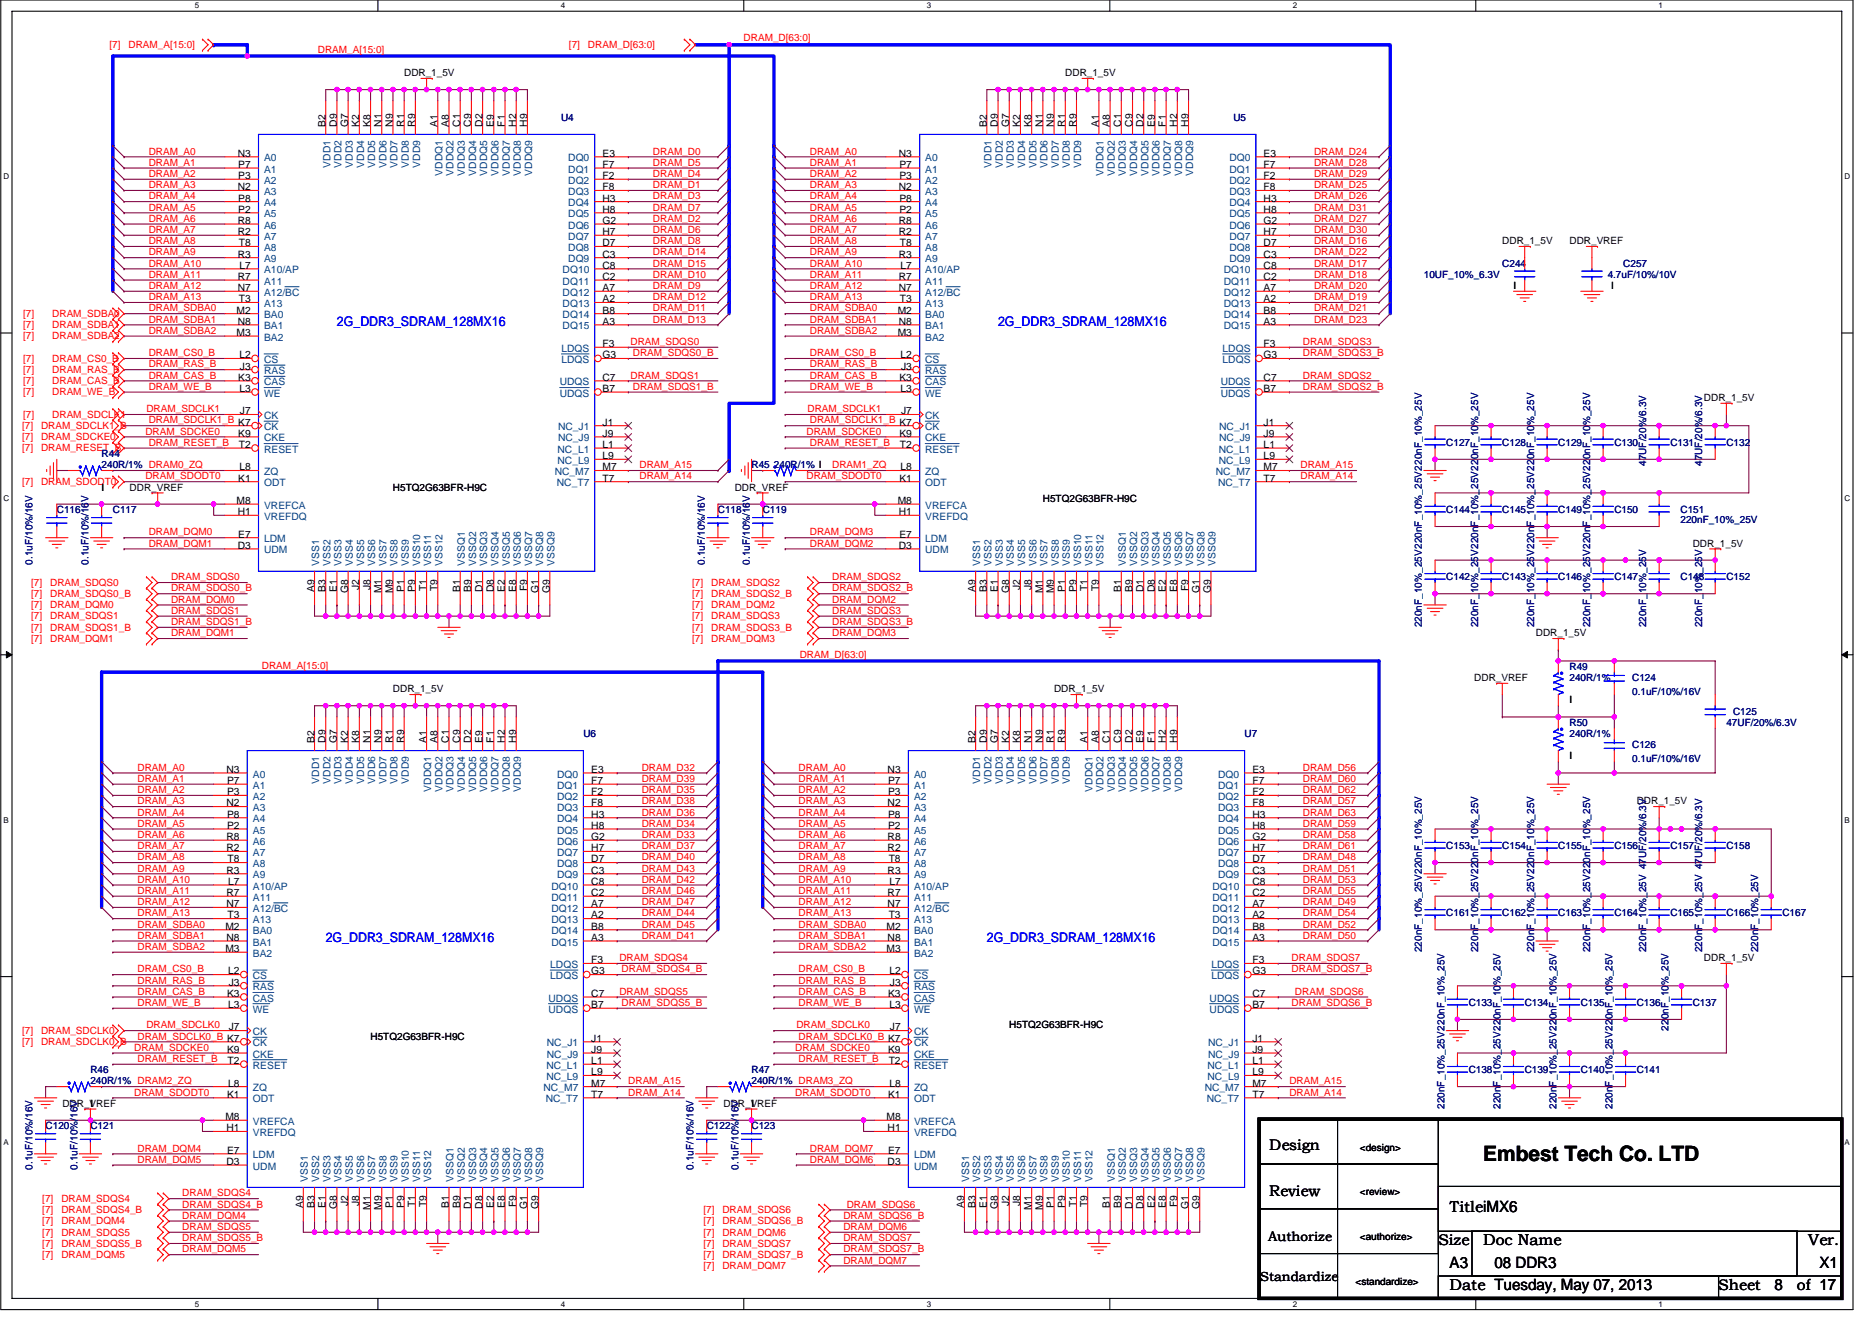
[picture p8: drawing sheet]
<svg xmlns="http://www.w3.org/2000/svg" width="297mm" height="210mm" viewBox="0 0 297 210" stroke-linecap="round" stroke-linejoin="round" font-family="sans-serif">
<defs><g id="words">
<text font-size="3.4" x="235.3" y="184.3">Embest Tech Co. LTD</text>
<g font-size="2.5">
<text x="228.2" y="197.7">Size</text>
<text x="230" y="192.3">TitleiMX6</text>
<text x="235.3" y="197.7">Doc Name</text>
<text x="286.9" y="197.7">Ver.</text>
<text x="230" y="201.2">A3</text>
<text x="237.1" y="201.2">08 DDR3</text>
<text x="288.7" y="201.2">X1</text>
<text x="230" y="204.8">Date Tuesday, May 07, 2013</text>
<text x="272.7" y="204.8">Sheet</text>
<text x="281.6" y="204.7">8</text>
<text x="285.1" y="204.8">of 17</text>
</g>
<g font-size="2.4">
<text x="201.4" y="182.5">Design</text>
<text x="201.4" y="189.8">Review</text>
</g>
<g font-size="2.1" fill="#00f">
<text x="53.5" y="51.7">2G_DDR3_SDRAM_128MX16</text>
<text x="158.4" y="51.7">2G_DDR3_SDRAM_128MX16</text>
<text x="51.7" y="149.5">2G_DDR3_SDRAM_128MX16</text>
<text x="156.6" y="149.5">2G_DDR3_SDRAM_128MX16</text>
</g>
<g font-size="2.1">
<text x="201.2" y="197">Authorize</text>
<text x="200" y="203.4">Standardize</text>
</g>
<g font-size="1.6" fill="#f00">
<text x="17.4" y="7.6">[7]</text>
<text x="20.4" y="7.6">DRAM_A[15:0]</text>
<text x="50.4" y="8.4">DRAM_A[15:0]</text>
<text x="90.3" y="7.6">[7]</text>
<text x="93.3" y="7.6">DRAM_D[63:0]</text>
<text x="118" y="6.6">DRAM_D[63:0]</text>
<text x="23.6" y="24.5">DRAM_A0</text>
<text x="23.6" y="26.3">DRAM_A1</text>
<text x="23.6" y="28.1">DRAM_A2</text>
<text x="23.6" y="29.9">DRAM_A3</text>
<text x="103.6" y="24.5">DRAM_D0</text>
<text x="103.6" y="26.3">DRAM_D5</text>
<text x="103.6" y="28.1">DRAM_D4</text>
<text x="103.6" y="29.9">DRAM_D1</text>
<text x="128.5" y="24.5">DRAM_A0</text>
<text x="128.5" y="26.3">DRAM_A1</text>
<text x="128.5" y="28.1">DRAM_A2</text>
<text x="128.5" y="29.9">DRAM_A3</text>
<text x="208.5" y="24.5">DRAM_D24</text>
<text x="208.5" y="26.3">DRAM_D28</text>
<text x="208.5" y="28.1">DRAM_D29</text>
<text x="208.5" y="29.9">DRAM_D25</text>
<text x="23.6" y="31.6">DRAM_A4</text>
<text x="23.6" y="33.4">DRAM_A5</text>
<text x="23.6" y="35.2">DRAM_A6</text>
<text x="103.6" y="31.6">DRAM_D3</text>
<text x="103.6" y="33.4">DRAM_D7</text>
<text x="103.6" y="35.2">DRAM_D2</text>
<text x="128.5" y="31.6">DRAM_A4</text>
<text x="128.5" y="33.4">DRAM_A5</text>
<text x="128.5" y="35.2">DRAM_A6</text>
<text x="208.5" y="33.4">DRAM_D31</text>
<text x="208.5" y="31.6">DRAM_D26</text>
<text x="208.5" y="35.2">DRAM_D27</text>
<text x="23.6" y="37">DRAM_A7</text>
<text x="23.6" y="38.8">DRAM_A8</text>
<text x="23.6" y="40.5">DRAM_A9</text>
<text x="103.6" y="37">DRAM_D6</text>
<text x="103.6" y="40.5">DRAM_D14</text>
<text x="103.6" y="38.8">DRAM_D8</text>
<text x="128.5" y="37">DRAM_A7</text>
<text x="128.5" y="38.8">DRAM_A8</text>
<text x="128.5" y="40.5">DRAM_A9</text>
<text x="208.5" y="38.8">DRAM_D16</text>
<text x="208.5" y="40.5">DRAM_D22</text>
<text x="208.5" y="37">DRAM_D30</text>
<text x="23.6" y="42.3">DRAM_A10</text>
<text x="23.6" y="44.1">DRAM_A11</text>
<text x="23.6" y="45.9">DRAM_A12</text>
<text x="23.6" y="47.6">DRAM_A13</text>
<text x="103.6" y="42.3">DRAM_D15</text>
<text x="103.6" y="44.1">DRAM_D10</text>
<text x="103.6" y="47.6">DRAM_D12</text>
<text x="103.6" y="45.9">DRAM_D9</text>
<text x="128.5" y="42.3">DRAM_A10</text>
<text x="128.5" y="44.1">DRAM_A11</text>
<text x="128.5" y="45.9">DRAM_A12</text>
<text x="128.5" y="47.6">DRAM_A13</text>
<text x="208.5" y="42.3">DRAM_D17</text>
<text x="208.5" y="44.1">DRAM_D18</text>
<text x="208.5" y="45.9">DRAM_D20</text>
<text x="208.5" y="47.6">DRAM_D19</text>
<text x="3.7" y="53.9">[7]</text>
<text x="3.7" y="50.3">[7]</text>
<text x="3.7" y="52.1">[7]</text>
<text x="8.3" y="53.9">DRAM_SDBA2</text>
<text x="8.3" y="50.3">DRAM_SDBA0</text>
<text x="8.3" y="52.1">DRAM_SDBA1</text>
<text x="23.6" y="49.4">DRAM_SDBA0</text>
<text x="23.6" y="51.2">DRAM_SDBA1</text>
<text x="23.6" y="53">DRAM_SDBA2</text>
<text x="103.6" y="49.4">DRAM_D11</text>
<text x="103.6" y="51.2">DRAM_D13</text>
<text x="128.5" y="49.4">DRAM_SDBA0</text>
<text x="128.5" y="51.2">DRAM_SDBA1</text>
<text x="128.5" y="53">DRAM_SDBA2</text>
<text x="208.5" y="49.4">DRAM_D21</text>
<text x="208.5" y="51.2">DRAM_D23</text>
<text x="3.7" y="57.4">[7]</text>
<text x="3.7" y="59.2">[7]</text>
<text x="8.3" y="57.4">DRAM_CS0_B</text>
<text x="8.3" y="59.2">DRAM_RAS_B</text>
<text x="23.6" y="56.5">DRAM_CS0_B</text>
<text x="23.6" y="58.3">DRAM_RAS_B</text>
<text x="100.1" y="54.8">DRAM_SDQS0</text>
<text x="100.4" y="56.5">DRAM_SDQS0_B</text>
<text x="128.5" y="56.5">DRAM_CS0_B</text>
<text x="128.5" y="58.3">DRAM_RAS_B</text>
<text x="206.7" y="54.8">DRAM_SDQS3</text>
<text x="206.7" y="56.5">DRAM_SDQS3_B</text>
<text x="3.7" y="61">[7]</text>
<text x="3.7" y="62.8">[7]</text>
<text x="8.3" y="61">DRAM_CAS_B</text>
<text x="8.3" y="62.8">DRAM_WE_B</text>
<text x="23.2" y="65.4">DRAM_SDCLK1</text>
<text x="23.6" y="60.1">DRAM_CAS_B</text>
<text x="23.6" y="61.9">DRAM_WE_B</text>
<text x="100.1" y="60.1">DRAM_SDQS1</text>
<text x="100.4" y="61.9">DRAM_SDQS1_B</text>
<text x="128.1" y="65.4">DRAM_SDCLK1</text>
<text x="128.5" y="60.1">DRAM_CAS_B</text>
<text x="128.5" y="61.9">DRAM_WE_B</text>
<text x="206.7" y="60.1">DRAM_SDQS2</text>
<text x="206.7" y="61.9">DRAM_SDQS2_B</text>
<text x="3.5" y="71.6">[7]</text>
<text x="3.5" y="69.9">[7]</text>
<text x="3.5" y="68.1">[7]</text>
<text x="3.7" y="66.3">[7]</text>
<text x="6.5" y="71.6">DRAM_RESET_B</text>
<text x="6.5" y="69.9">DRAM_SDCKE0</text>
<text x="6.5" y="68.1">DRAM_SDCLK1_B</text>
<text x="8.3" y="66.3">DRAM_SDCLK1</text>
<text x="23.1" y="69">DRAM_SDCKE0</text>
<text x="23.6" y="67.2">DRAM_SDCLK1_B K7</text>
<text x="23.6" y="70.8">DRAM_RESET_B</text>
<text x="128" y="69">DRAM_SDCKE0</text>
<text x="128.5" y="67.2">DRAM_SDCLK1_B K7</text>
<text x="128.5" y="70.8">DRAM_RESET_B</text>
<text x="3.5" y="77">[7]</text>
<text x="6.5" y="77">DRAM_SDODT0</text>
<text x="23.1" y="76.1">DRAM_SDODT0</text>
<text x="101.5" y="74.3">DRAM_A15</text>
<text x="101.5" y="76.1">DRAM_A14</text>
<text x="128" y="76.1">DRAM_SDODT0</text>
<text x="132.1" y="74.3">DRAM1_ZQ</text>
<text x="206.4" y="74.3">DRAM_A15</text>
<text x="206.4" y="76.1">DRAM_A14</text>
<text x="23.6" y="85">DRAM_DQM0</text>
<text x="23.6" y="86.8">DRAM_DQM1</text>
<text x="128.5" y="85">DRAM_DQM3</text>
<text x="128.5" y="86.8">DRAM_DQM2</text>
<text x="4.9" y="93">[7]</text>
<text x="4.9" y="94.8">[7]</text>
<text x="8" y="93">DRAM_SDQS0</text>
<text x="8" y="94.8">DRAM_SDQS0_B</text>
<text x="27.2" y="92.1">DRAM_SDQS0</text>
<text x="27.2" y="93.9">DRAM_SDQS0_B</text>
<text x="27.2" y="95.7">DRAM_DQM0</text>
<text x="109.8" y="93">[7]</text>
<text x="109.8" y="94.8">[7]</text>
<text x="112.9" y="93">DRAM_SDQS2</text>
<text x="112.9" y="94.8">DRAM_SDQS2_B</text>
<text x="132.1" y="92.1">DRAM_SDQS2</text>
<text x="132.1" y="93.9">DRAM_SDQS2_B</text>
<text x="132.1" y="95.7">DRAM_DQM2</text>
<text x="4.9" y="96.5">[7]</text>
<text x="4.9" y="98.3">[7]</text>
<text x="4.9" y="100.1">[7]</text>
<text x="4.9" y="101.9">[7]</text>
<text x="8" y="96.5">DRAM_DQM0</text>
<text x="8" y="98.3">DRAM_SDQS1</text>
<text x="8" y="100.1">DRAM_SDQS1_B</text>
<text x="8" y="101.9">DRAM_DQM1</text>
<text x="27.2" y="97.4">DRAM_SDQS1</text>
<text x="27.2" y="99.2">DRAM_SDQS1_B</text>
<text x="27.2" y="101">DRAM_DQM1</text>
<text x="109.8" y="96.5">[7]</text>
<text x="109.8" y="98.3">[7]</text>
<text x="109.8" y="100.1">[7]</text>
<text x="109.8" y="101.9">[7]</text>
<text x="112.9" y="96.5">DRAM_DQM2</text>
<text x="112.9" y="98.3">DRAM_SDQS3</text>
<text x="112.9" y="100.1">DRAM_SDQS3_B</text>
<text x="112.9" y="101.9">DRAM_DQM3</text>
<text x="132.1" y="99.2">DRAM_SDQS3_B</text>
<text x="132.1" y="97.4">DRAM_SDQS3</text>
<text x="132.1" y="101">DRAM_DQM3</text>
<text x="41.5" y="106.2">DRAM_A[15:0]</text>
<text x="126.9" y="104.4">DRAM_D[63:0]</text>
<text x="21.8" y="122.3">DRAM_A0</text>
<text x="21.8" y="124.1">DRAM_A1</text>
<text x="21.8" y="125.9">DRAM_A2</text>
<text x="101.8" y="122.3">DRAM_D32</text>
<text x="101.8" y="124.1">DRAM_D39</text>
<text x="101.8" y="125.9">DRAM_D35</text>
<text x="126.7" y="122.3">DRAM_A0</text>
<text x="126.7" y="124.1">DRAM_A1</text>
<text x="126.7" y="125.9">DRAM_A2</text>
<text x="206.7" y="125.9">DRAM_D62</text>
<text x="206.7" y="122.3">DRAM_D56</text>
<text x="206.7" y="124.1">DRAM_D60</text>
<text x="21.8" y="127.7">DRAM_A3</text>
<text x="21.8" y="129.4">DRAM_A4</text>
<text x="21.8" y="131.2">DRAM_A5</text>
<text x="101.8" y="129.4">DRAM_D36</text>
<text x="101.8" y="131.2">DRAM_D34</text>
<text x="101.8" y="127.7">DRAM_D38</text>
<text x="126.7" y="127.7">DRAM_A3</text>
<text x="126.7" y="129.4">DRAM_A4</text>
<text x="126.7" y="131.2">DRAM_A5</text>
<text x="206.7" y="129.4">DRAM_D63</text>
<text x="206.7" y="127.7">DRAM_D57</text>
<text x="206.7" y="131.2">DRAM_D59</text>
<text x="21.8" y="133">DRAM_A6</text>
<text x="21.8" y="134.8">DRAM_A7</text>
<text x="21.8" y="136.5">DRAM_A8</text>
<text x="101.8" y="136.5">DRAM_D40</text>
<text x="101.8" y="134.8">DRAM_D37</text>
<text x="101.8" y="133">DRAM_D33</text>
<text x="126.7" y="133">DRAM_A6</text>
<text x="126.7" y="134.8">DRAM_A7</text>
<text x="126.7" y="136.5">DRAM_A8</text>
<text x="206.7" y="136.5">DRAM_D48</text>
<text x="206.7" y="134.8">DRAM_D61</text>
<text x="206.7" y="133">DRAM_D58</text>
<text x="21.8" y="138.3">DRAM_A9</text>
<text x="21.8" y="140.1">DRAM_A10</text>
<text x="21.8" y="141.9">DRAM_A11</text>
<text x="21.8" y="143.7">DRAM_A12</text>
<text x="101.8" y="143.7">DRAM_D47</text>
<text x="101.8" y="140.1">DRAM_D42</text>
<text x="101.8" y="138.3">DRAM_D43</text>
<text x="101.8" y="141.9">DRAM_D46</text>
<text x="126.7" y="138.3">DRAM_A9</text>
<text x="126.7" y="140.1">DRAM_A10</text>
<text x="126.7" y="141.9">DRAM_A11</text>
<text x="126.7" y="143.7">DRAM_A12</text>
<text x="206.7" y="141.9">DRAM_D55</text>
<text x="206.7" y="140.1">DRAM_D53</text>
<text x="206.7" y="143.7">DRAM_D49</text>
<text x="206.7" y="138.3">DRAM_D51</text>
<text x="21.8" y="145.4">DRAM_A13</text>
<text x="21.8" y="147.2">DRAM_SDBA0</text>
<text x="21.8" y="149">DRAM_SDBA1</text>
<text x="101.8" y="147.2">DRAM_D45</text>
<text x="101.8" y="145.4">DRAM_D44</text>
<text x="101.8" y="149">DRAM_D41</text>
<text x="126.7" y="145.4">DRAM_A13</text>
<text x="126.7" y="147.2">DRAM_SDBA0</text>
<text x="126.7" y="149">DRAM_SDBA1</text>
<text x="206.7" y="147.2">DRAM_D52</text>
<text x="206.7" y="149">DRAM_D50</text>
<text x="206.7" y="145.4">DRAM_D54</text>
<text x="21.8" y="150.8">DRAM_SDBA2</text>
<text x="21.8" y="154.3">DRAM_CS0_B</text>
<text x="98.3" y="152.5">DRAM_SDQS4</text>
<text x="98.6" y="154.3">DRAM_SDQS4_B</text>
<text x="126.7" y="150.8">DRAM_SDBA2</text>
<text x="126.7" y="154.3">DRAM_CS0_B</text>
<text x="205" y="152.5">DRAM_SDQS7</text>
<text x="205" y="154.3">DRAM_SDQS7_B</text>
<text x="21.8" y="156.1">DRAM_RAS_B</text>
<text x="21.8" y="157.9">DRAM_CAS_B</text>
<text x="21.8" y="159.7">DRAM_WE_B</text>
<text x="98.3" y="157.9">DRAM_SDQS5</text>
<text x="98.6" y="159.7">DRAM_SDQS5_B</text>
<text x="126.7" y="156.1">DRAM_RAS_B</text>
<text x="126.7" y="157.9">DRAM_CAS_B</text>
<text x="126.7" y="159.7">DRAM_WE_B</text>
<text x="205" y="159.7">DRAM_SDQS6_B</text>
<text x="205.5" y="157.9">DRAM_SDQS6</text>
<text x="3.5" y="164.1">[7]</text>
<text x="3.5" y="165.9">[7]</text>
<text x="6.5" y="164.1">DRAM_SDCLK0</text>
<text x="6.5" y="165.9">DRAM_SDCLK0_B</text>
<text x="21.3" y="166.8">DRAM_SDCKE0</text>
<text x="21.8" y="165">DRAM_SDCLK0_B K7</text>
<text x="23.2" y="163.2">DRAM_SDCLK0</text>
<text x="126.2" y="166.8">DRAM_SDCKE0</text>
<text x="126.4" y="163.2">DRAM_SDCLK0</text>
<text x="126.7" y="165">DRAM_SDCLK0_B K7</text>
<text x="21.3" y="173.9">DRAM_SDODT0</text>
<text x="21.8" y="168.6">DRAM_RESET_B</text>
<text x="99.7" y="172.1">DRAM_A15</text>
<text x="99.7" y="173.9">DRAM_A14</text>
<text x="126.2" y="173.9">DRAM_SDODT0</text>
<text x="126.7" y="168.6">DRAM_RESET_B</text>
<text x="204.6" y="172.1">DRAM_A15</text>
<text x="204.6" y="173.9">DRAM_A14</text>
<text x="21.8" y="182.8">DRAM_DQM4</text>
<text x="21.8" y="184.6">DRAM_DQM5</text>
<text x="128.5" y="184.6">DRAM_DQM6</text>
<text x="128.5" y="182.8">DRAM_DQM7</text>
<text x="6.7" y="190.8">[7]</text>
<text x="9.7" y="190.8">DRAM_SDQS4</text>
<text x="28.9" y="189.9">DRAM_SDQS4</text>
<text x="28.9" y="191.7">DRAM_SDQS4_B</text>
<text x="134.4" y="191.7">DRAM_SDQS6</text>
<text x="6.7" y="192.6">[7]</text>
<text x="6.7" y="194.3">[7]</text>
<text x="6.7" y="196.1">[7]</text>
<text x="6.7" y="197.9">[7]</text>
<text x="9.7" y="192.6">DRAM_SDQS4_B</text>
<text x="9.7" y="194.3">DRAM_DQM4</text>
<text x="9.7" y="196.1">DRAM_SDQS5</text>
<text x="9.7" y="197.9">DRAM_SDQS5_B</text>
<text x="28.9" y="193.4">DRAM_DQM4</text>
<text x="28.9" y="195.2">DRAM_SDQS5</text>
<text x="28.9" y="197">DRAM_SDQS5_B</text>
<text x="111.6" y="192.6">[7]</text>
<text x="111.6" y="194.3">[7]</text>
<text x="111.6" y="196.1">[7]</text>
<text x="111.6" y="197.9">[7]</text>
<text x="114.6" y="192.6">DRAM_SDQS6</text>
<text x="114.6" y="194.3">DRAM_SDQS6_B</text>
<text x="114.6" y="196.1">DRAM_DQM6</text>
<text x="114.6" y="197.9">DRAM_SDQS7</text>
<text x="133.8" y="193.4">DRAM_SDQS6_B</text>
<text x="133.8" y="195.2">DRAM_DQM6</text>
<text x="133.8" y="197">DRAM_SDQS7</text>
<text x="6.7" y="199.7">[7]</text>
<text x="9.7" y="199.7">DRAM_DQM5</text>
<text x="28.9" y="198.8">DRAM_DQM5</text>
<text x="111.6" y="199.7">[7]</text>
<text x="111.6" y="201.4">[7]</text>
<text x="114.6" y="199.7">DRAM_SDQS7_B</text>
<text x="114.6" y="201.4">DRAM_DQM7</text>
<text x="133.8" y="198.8">DRAM_SDQS7_B</text>
<text x="133.8" y="200.6">DRAM_DQM7</text>
</g>
<g font-size="1.6">
<text x="64.1" y="12.1">DDR_1_5V</text>
<text x="169" y="12.1">DDR_1_5V</text>
<text x="51.7" y="20.1" transform="rotate(-90 51.7 20.1)">B2</text>
<text x="53.4" y="20.1" transform="rotate(-90 53.4 20.1)">D9</text>
<text x="55.2" y="20.1" transform="rotate(-90 55.2 20.1)">G7</text>
<text x="57" y="20.1" transform="rotate(-90 57 20.1)">K2</text>
<text x="58.8" y="20.1" transform="rotate(-90 58.8 20.1)">K8</text>
<text x="60.6" y="20.1" transform="rotate(-90 60.6 20.1)">N1</text>
<text x="62.3" y="20.1" transform="rotate(-90 62.3 20.1)">N9</text>
<text x="64.1" y="20.1" transform="rotate(-90 64.1 20.1)">R1</text>
<text x="65.9" y="20.1" transform="rotate(-90 65.9 20.1)">R9</text>
<text x="69.4" y="20.1" transform="rotate(-90 69.4 20.1)">A1</text>
<text x="71.2" y="20.1" transform="rotate(-90 71.2 20.1)">A8</text>
<text x="73" y="20.1" transform="rotate(-90 73 20.1)">C1</text>
<text x="74.8" y="20.1" transform="rotate(-90 74.8 20.1)">C9</text>
<text x="76.6" y="20.1" transform="rotate(-90 76.6 20.1)">D2</text>
<text x="78.3" y="20.1" transform="rotate(-90 78.3 20.1)">E9</text>
<text x="80.1" y="20.1" transform="rotate(-90 80.1 20.1)">F1</text>
<text x="81.9" y="20.1" transform="rotate(-90 81.9 20.1)">H2</text>
<text x="83.7" y="20.1" transform="rotate(-90 83.7 20.1)">H9</text>
<text x="156.6" y="20.1" transform="rotate(-90 156.6 20.1)">B2</text>
<text x="158.3" y="20.1" transform="rotate(-90 158.3 20.1)">D9</text>
<text x="160.1" y="20.1" transform="rotate(-90 160.1 20.1)">G7</text>
<text x="161.9" y="20.1" transform="rotate(-90 161.9 20.1)">K2</text>
<text x="163.7" y="20.1" transform="rotate(-90 163.7 20.1)">K8</text>
<text x="165.5" y="20.1" transform="rotate(-90 165.5 20.1)">N1</text>
<text x="167.2" y="20.1" transform="rotate(-90 167.2 20.1)">N9</text>
<text x="169" y="20.1" transform="rotate(-90 169 20.1)">R1</text>
<text x="170.8" y="20.1" transform="rotate(-90 170.8 20.1)">R9</text>
<text x="174.3" y="20.1" transform="rotate(-90 174.3 20.1)">A1</text>
<text x="176.1" y="20.1" transform="rotate(-90 176.1 20.1)">A8</text>
<text x="177.9" y="20.1" transform="rotate(-90 177.9 20.1)">C1</text>
<text x="179.7" y="20.1" transform="rotate(-90 179.7 20.1)">C9</text>
<text x="181.5" y="20.1" transform="rotate(-90 181.5 20.1)">D2</text>
<text x="183.2" y="20.1" transform="rotate(-90 183.2 20.1)">E9</text>
<text x="185" y="20.1" transform="rotate(-90 185 20.1)">F1</text>
<text x="186.8" y="20.1" transform="rotate(-90 186.8 20.1)">H2</text>
<text x="188.6" y="20.1" transform="rotate(-90 188.6 20.1)">H9</text>
<text x="37.7" y="24.9">N3</text>
<text x="37.8" y="26.6">P7</text>
<text x="37.8" y="28.4">P3</text>
<text x="95.6" y="24.9">E3</text>
<text x="95.6" y="26.6">F7</text>
<text x="95.6" y="28.4">F2</text>
<text x="142.6" y="24.9">N3</text>
<text x="142.7" y="26.6">P7</text>
<text x="142.7" y="28.4">P3</text>
<text x="200.5" y="24.9">E3</text>
<text x="200.5" y="26.6">F7</text>
<text x="200.5" y="28.4">F2</text>
<text x="37.7" y="30.2">N2</text>
<text x="37.7" y="35.5">R8</text>
<text x="37.8" y="32">P8</text>
<text x="37.8" y="33.8">P2</text>
<text x="95.6" y="30.2">F8</text>
<text x="95.6" y="32">H3</text>
<text x="95.6" y="33.8">H8</text>
<text x="95.6" y="35.5">G2</text>
<text x="142.6" y="30.2">N2</text>
<text x="142.6" y="35.5">R8</text>
<text x="142.7" y="32">P8</text>
<text x="142.7" y="33.8">P2</text>
<text x="200.5" y="30.2">F8</text>
<text x="200.5" y="32">H3</text>
<text x="200.5" y="33.8">H8</text>
<text x="200.5" y="35.5">G2</text>
<text x="37.7" y="37.3">R2</text>
<text x="37.7" y="40.9">R3</text>
<text x="37.9" y="39.1">T8</text>
<text x="95.6" y="37.3">H7</text>
<text x="95.6" y="39.1">D7</text>
<text x="95.6" y="40.9">C3</text>
<text x="142.6" y="37.3">R2</text>
<text x="142.6" y="40.9">R3</text>
<text x="142.8" y="39.1">T8</text>
<text x="200.5" y="37.3">H7</text>
<text x="200.5" y="39.1">D7</text>
<text x="200.5" y="40.9">C3</text>
<text x="238.4" y="38.8">DDR_1_5V</text>
<text x="249" y="38.8">DDR_VREF</text>
<text x="37.7" y="44.4">R7</text>
<text x="37.7" y="46.2">N7</text>
<text x="37.9" y="48">T3</text>
<text x="38" y="42.7">L7</text>
<text x="95.6" y="42.7">C8</text>
<text x="95.6" y="44.4">C2</text>
<text x="95.6" y="46.2">A7</text>
<text x="95.6" y="48">A2</text>
<text x="142.6" y="44.4">R7</text>
<text x="142.6" y="46.2">N7</text>
<text x="142.8" y="48">T3</text>
<text x="142.9" y="42.7">L7</text>
<text x="200.5" y="42.7">C8</text>
<text x="200.5" y="44.4">C2</text>
<text x="200.5" y="46.2">A7</text>
<text x="200.5" y="48">A2</text>
<text x="240.2" y="45.9">I</text>
<text x="255.6" y="45.9">I</text>
<text x="37.5" y="49.8">M2</text>
<text x="37.5" y="53.3">M3</text>
<text x="37.7" y="51.5">N8</text>
<text x="95.6" y="49.8">B8</text>
<text x="95.6" y="51.5">A3</text>
<text x="142.4" y="49.8">M2</text>
<text x="142.4" y="53.3">M3</text>
<text x="142.6" y="51.5">N8</text>
<text x="200.5" y="49.8">B8</text>
<text x="200.5" y="51.5">A3</text>
<text x="38" y="56.9">L2</text>
<text x="38.1" y="58.7">J3</text>
<text x="95.6" y="56.9">G3</text>
<text x="95.6" y="55.1">F3</text>
<text x="142.9" y="56.9">L2</text>
<text x="143" y="58.7">J3</text>
<text x="200.5" y="56.9">G3</text>
<text x="200.5" y="55.1">F3</text>
<text x="37.8" y="60.4">K3</text>
<text x="38" y="62.2">L3</text>
<text x="38.1" y="65.8">J7</text>
<text x="95.6" y="62.2">B7</text>
<text x="95.6" y="60.4">C7</text>
<text x="142.7" y="60.4">K3</text>
<text x="142.9" y="62.2">L3</text>
<text x="143" y="65.8">J7</text>
<text x="200.5" y="62.2">B7</text>
<text x="200.5" y="60.4">C7</text>
<text x="270.4" y="63.6">DDR_1_5V</text>
<text x="37.8" y="69.3">K9</text>
<text x="37.9" y="71.1">T2</text>
<text x="95.6" y="71.1">L1</text>
<text x="95.6" y="69.3">J9</text>
<text x="95.6" y="67.5">J1</text>
<text x="142.7" y="69.3">K9</text>
<text x="142.8" y="71.1">T2</text>
<text x="200.5" y="71.1">L1</text>
<text x="200.5" y="69.3">J9</text>
<text x="200.5" y="67.5">J1</text>
<text x="16.1" y="77.9">I</text>
<text x="20.6" y="77.9">DDR_VREF</text>
<text x="37.8" y="76.4">K1</text>
<text x="38" y="74.7">L8</text>
<text x="62.4" y="77.9">H5TQ2G63BFR-H9C</text>
<text x="95.6" y="76.4">T7</text>
<text x="95.6" y="72.9">L9</text>
<text x="95.6" y="74.7">M7</text>
<text x="116.6" y="77.9">DDR_VREF</text>
<text x="142.7" y="76.4">K1</text>
<text x="142.9" y="74.7">L8</text>
<text x="200.5" y="76.4">T7</text>
<text x="200.5" y="72.9">L9</text>
<text x="200.5" y="74.7">M7</text>
<text x="37.5" y="80">M8</text>
<text x="37.7" y="81.8">H1</text>
<text x="142.4" y="80">M8</text>
<text x="142.6" y="81.8">H1</text>
<text x="165.5" y="79.7">H5TQ2G63BFR-H9C</text>
<text x="37.7" y="87.1">D3</text>
<text x="37.8" y="85.3">E7</text>
<text x="142.6" y="87.1">D3</text>
<text x="142.7" y="85.3">E7</text>
<text x="268.6" y="86.8">DDR_1_5V</text>
<text x="49.9" y="93.9" transform="rotate(-90 49.9 93.9)">A9</text>
<text x="51.7" y="93.9" transform="rotate(-90 51.7 93.9)">B3</text>
<text x="53.4" y="93.9" transform="rotate(-90 53.4 93.9)">E1</text>
<text x="55.2" y="94.1" transform="rotate(-90 55.2 94.1)">G8</text>
<text x="57" y="93.7" transform="rotate(-90 57 93.7)">J2</text>
<text x="58.8" y="93.7" transform="rotate(-90 58.8 93.7)">J8</text>
<text x="60.6" y="94.2" transform="rotate(-90 60.6 94.2)">M1</text>
<text x="62.3" y="94.2" transform="rotate(-90 62.3 94.2)">M9</text>
<text x="64.1" y="93.9" transform="rotate(-90 64.1 93.9)">P1</text>
<text x="65.9" y="93.9" transform="rotate(-90 65.9 93.9)">P9</text>
<text x="67.7" y="93.8" transform="rotate(-90 67.7 93.8)">T1</text>
<text x="69.4" y="93.8" transform="rotate(-90 69.4 93.8)">T9</text>
<text x="73" y="93.9" transform="rotate(-90 73 93.9)">B1</text>
<text x="74.8" y="93.9" transform="rotate(-90 74.8 93.9)">B9</text>
<text x="76.6" y="94" transform="rotate(-90 76.6 94)">D1</text>
<text x="78.3" y="94" transform="rotate(-90 78.3 94)">D8</text>
<text x="80.1" y="93.9" transform="rotate(-90 80.1 93.9)">E2</text>
<text x="81.9" y="93.9" transform="rotate(-90 81.9 93.9)">E8</text>
<text x="83.7" y="93.8" transform="rotate(-90 83.7 93.8)">F9</text>
<text x="85.4" y="94.1" transform="rotate(-90 85.4 94.1)">G1</text>
<text x="87.2" y="94.1" transform="rotate(-90 87.2 94.1)">G9</text>
<text x="154.8" y="93.9" transform="rotate(-90 154.8 93.9)">A9</text>
<text x="156.6" y="93.9" transform="rotate(-90 156.6 93.9)">B3</text>
<text x="158.3" y="93.9" transform="rotate(-90 158.3 93.9)">E1</text>
<text x="160.1" y="94.1" transform="rotate(-90 160.1 94.1)">G8</text>
<text x="161.9" y="93.7" transform="rotate(-90 161.9 93.7)">J2</text>
<text x="163.7" y="93.7" transform="rotate(-90 163.7 93.7)">J8</text>
<text x="165.5" y="94.2" transform="rotate(-90 165.5 94.2)">M1</text>
<text x="167.2" y="94.2" transform="rotate(-90 167.2 94.2)">M9</text>
<text x="169" y="93.9" transform="rotate(-90 169 93.9)">P1</text>
<text x="170.8" y="93.9" transform="rotate(-90 170.8 93.9)">P9</text>
<text x="172.6" y="93.8" transform="rotate(-90 172.6 93.8)">T1</text>
<text x="174.3" y="93.8" transform="rotate(-90 174.3 93.8)">T9</text>
<text x="177.9" y="93.9" transform="rotate(-90 177.9 93.9)">B1</text>
<text x="179.7" y="93.9" transform="rotate(-90 179.7 93.9)">B9</text>
<text x="181.5" y="94" transform="rotate(-90 181.5 94)">D1</text>
<text x="183.2" y="94" transform="rotate(-90 183.2 94)">D8</text>
<text x="185" y="93.9" transform="rotate(-90 185 93.9)">E2</text>
<text x="186.8" y="93.9" transform="rotate(-90 186.8 93.9)">E8</text>
<text x="188.6" y="93.8" transform="rotate(-90 188.6 93.8)">F9</text>
<text x="190.3" y="94.1" transform="rotate(-90 190.3 94.1)">G1</text>
<text x="192.1" y="94.1" transform="rotate(-90 192.1 94.1)">G9</text>
<text x="243.7" y="101">DDR_1_5V</text>
<text x="62.4" y="109.9">DDR_1_5V</text>
<text x="167.3" y="109.9">DDR_1_5V</text>
<text x="233.9" y="108.1">DDR_VREF</text>
<text x="249" y="111.7">I</text>
<text x="49.9" y="117.9" transform="rotate(-90 49.9 117.9)">B2</text>
<text x="51.7" y="117.9" transform="rotate(-90 51.7 117.9)">D9</text>
<text x="53.4" y="117.9" transform="rotate(-90 53.4 117.9)">G7</text>
<text x="55.2" y="117.9" transform="rotate(-90 55.2 117.9)">K2</text>
<text x="57" y="117.9" transform="rotate(-90 57 117.9)">K8</text>
<text x="58.8" y="117.9" transform="rotate(-90 58.8 117.9)">N1</text>
<text x="60.6" y="117.9" transform="rotate(-90 60.6 117.9)">N9</text>
<text x="62.3" y="117.9" transform="rotate(-90 62.3 117.9)">R1</text>
<text x="64.1" y="117.9" transform="rotate(-90 64.1 117.9)">R9</text>
<text x="67.7" y="117.9" transform="rotate(-90 67.7 117.9)">A1</text>
<text x="69.4" y="117.9" transform="rotate(-90 69.4 117.9)">A8</text>
<text x="71.2" y="117.9" transform="rotate(-90 71.2 117.9)">C1</text>
<text x="73" y="117.9" transform="rotate(-90 73 117.9)">C9</text>
<text x="74.8" y="117.9" transform="rotate(-90 74.8 117.9)">D2</text>
<text x="76.6" y="117.9" transform="rotate(-90 76.6 117.9)">E9</text>
<text x="78.3" y="117.9" transform="rotate(-90 78.3 117.9)">F1</text>
<text x="80.1" y="117.9" transform="rotate(-90 80.1 117.9)">H2</text>
<text x="81.9" y="117.9" transform="rotate(-90 81.9 117.9)">H9</text>
<text x="154.8" y="117.9" transform="rotate(-90 154.8 117.9)">B2</text>
<text x="156.6" y="117.9" transform="rotate(-90 156.6 117.9)">D9</text>
<text x="158.3" y="117.9" transform="rotate(-90 158.3 117.9)">G7</text>
<text x="160.1" y="117.9" transform="rotate(-90 160.1 117.9)">K2</text>
<text x="161.9" y="117.9" transform="rotate(-90 161.9 117.9)">K8</text>
<text x="163.7" y="117.9" transform="rotate(-90 163.7 117.9)">N1</text>
<text x="165.5" y="117.9" transform="rotate(-90 165.5 117.9)">N9</text>
<text x="167.2" y="117.9" transform="rotate(-90 167.2 117.9)">R1</text>
<text x="169" y="117.9" transform="rotate(-90 169 117.9)">R9</text>
<text x="172.6" y="117.9" transform="rotate(-90 172.6 117.9)">A1</text>
<text x="174.3" y="117.9" transform="rotate(-90 174.3 117.9)">A8</text>
<text x="176.1" y="117.9" transform="rotate(-90 176.1 117.9)">C1</text>
<text x="177.9" y="117.9" transform="rotate(-90 177.9 117.9)">C9</text>
<text x="179.7" y="117.9" transform="rotate(-90 179.7 117.9)">D2</text>
<text x="181.5" y="117.9" transform="rotate(-90 181.5 117.9)">E9</text>
<text x="183.2" y="117.9" transform="rotate(-90 183.2 117.9)">F1</text>
<text x="185" y="117.9" transform="rotate(-90 185 117.9)">H2</text>
<text x="186.8" y="117.9" transform="rotate(-90 186.8 117.9)">H9</text>
<text x="35.9" y="122.7">N3</text>
<text x="36" y="124.4">P7</text>
<text x="93.8" y="122.7">E3</text>
<text x="93.8" y="124.4">F7</text>
<text x="140.8" y="122.7">N3</text>
<text x="140.9" y="124.4">P7</text>
<text x="198.7" y="122.7">E3</text>
<text x="198.7" y="124.4">F7</text>
<text x="249" y="120.5">I</text>
<text x="35.9" y="128">N2</text>
<text x="36" y="126.2">P3</text>
<text x="36" y="129.8">P8</text>
<text x="36" y="131.6">P2</text>
<text x="93.8" y="126.2">F2</text>
<text x="93.8" y="128">F8</text>
<text x="93.8" y="129.8">H3</text>
<text x="93.8" y="131.6">H8</text>
<text x="140.8" y="128">N2</text>
<text x="140.9" y="126.2">P3</text>
<text x="140.9" y="129.8">P8</text>
<text x="140.9" y="131.6">P2</text>
<text x="198.7" y="126.2">F2</text>
<text x="198.7" y="128">F8</text>
<text x="198.7" y="129.8">H3</text>
<text x="198.7" y="131.6">H8</text>
<text x="259.7" y="127.7">DDR_1_5V</text>
<text x="35.9" y="133.3">R8</text>
<text x="35.9" y="135.1">R2</text>
<text x="36.1" y="136.9">T8</text>
<text x="93.8" y="133.3">G2</text>
<text x="93.8" y="135.1">H7</text>
<text x="93.8" y="136.9">D7</text>
<text x="140.8" y="133.3">R8</text>
<text x="140.8" y="135.1">R2</text>
<text x="141" y="136.9">T8</text>
<text x="198.7" y="133.3">G2</text>
<text x="198.7" y="135.1">H7</text>
<text x="198.7" y="136.9">D7</text>
<text x="35.9" y="138.7">R3</text>
<text x="35.9" y="142.2">R7</text>
<text x="35.9" y="144">N7</text>
<text x="36.2" y="140.4">L7</text>
<text x="93.8" y="138.7">C3</text>
<text x="93.8" y="140.4">C8</text>
<text x="93.8" y="142.2">C2</text>
<text x="93.8" y="144">A7</text>
<text x="140.8" y="138.7">R3</text>
<text x="140.8" y="142.2">R7</text>
<text x="140.8" y="144">N7</text>
<text x="141.1" y="140.4">L7</text>
<text x="198.7" y="138.7">C3</text>
<text x="198.7" y="140.4">C8</text>
<text x="198.7" y="142.2">C2</text>
<text x="198.7" y="144">A7</text>
<text x="35.8" y="147.6">M2</text>
<text x="35.9" y="149.3">N8</text>
<text x="36.1" y="145.8">T3</text>
<text x="93.8" y="145.8">A2</text>
<text x="93.8" y="147.6">B8</text>
<text x="93.8" y="149.3">A3</text>
<text x="140.7" y="147.6">M2</text>
<text x="140.8" y="149.3">N8</text>
<text x="141" y="145.8">T3</text>
<text x="198.7" y="145.8">A2</text>
<text x="198.7" y="147.6">B8</text>
<text x="198.7" y="149.3">A3</text>
<text x="35.8" y="151.1">M3</text>
<text x="36.2" y="154.7">L2</text>
<text x="93.8" y="154.7">G3</text>
<text x="93.8" y="152.9">F3</text>
<text x="140.7" y="151.1">M3</text>
<text x="141.1" y="154.7">L2</text>
<text x="198.7" y="154.7">G3</text>
<text x="198.7" y="152.9">F3</text>
<text x="270.4" y="152.5">DDR_1_5V</text>
<text x="36" y="158.2">K3</text>
<text x="36.2" y="160">L3</text>
<text x="36.3" y="156.4">J3</text>
<text x="93.8" y="160">B7</text>
<text x="93.8" y="158.2">C7</text>
<text x="140.9" y="158.2">K3</text>
<text x="141.1" y="160">L3</text>
<text x="141.2" y="156.4">J3</text>
<text x="198.7" y="160">B7</text>
<text x="198.7" y="158.2">C7</text>
<text x="36" y="167.1">K9</text>
<text x="36.3" y="163.6">J7</text>
<text x="58.8" y="165">H5TQ2G63BFR-H9C</text>
<text x="93.8" y="167.1">J9</text>
<text x="93.8" y="165.3">J1</text>
<text x="140.9" y="167.1">K9</text>
<text x="141.2" y="163.6">J7</text>
<text x="160.1" y="163.2">H5TQ2G63BFR-H9C</text>
<text x="198.7" y="167.1">J9</text>
<text x="198.7" y="165.3">J1</text>
<text x="36.1" y="168.9">T2</text>
<text x="36.2" y="172.4">L8</text>
<text x="93.8" y="168.9">L1</text>
<text x="93.8" y="170.7">L9</text>
<text x="93.8" y="172.4">M7</text>
<text x="141" y="168.9">T2</text>
<text x="141.1" y="172.4">L8</text>
<text x="198.7" y="168.9">L1</text>
<text x="198.7" y="170.7">L9</text>
<text x="198.7" y="172.4">M7</text>
<text x="9.9" y="175.7">DDR_VREF</text>
<text x="14.3" y="175.7">I</text>
<text x="35.8" y="177.8">M8</text>
<text x="35.9" y="179.6">H1</text>
<text x="36" y="174.2">K1</text>
<text x="93.8" y="174.2">T7</text>
<text x="114.8" y="175.7">DDR_VREF</text>
<text x="119.2" y="175.7">I</text>
<text x="140.7" y="177.8">M8</text>
<text x="140.8" y="179.6">H1</text>
<text x="140.9" y="174.2">K1</text>
<text x="198.7" y="174.2">T7</text>
<text x="35.9" y="184.9">D3</text>
<text x="36" y="183.1">E7</text>
<text x="140.8" y="184.9">D3</text>
<text x="140.9" y="183.1">E7</text>
<text x="215.8" y="182.6">&lt;design&gt;</text>
<text x="48.1" y="191.7" transform="rotate(-90 48.1 191.7)">A9</text>
<text x="49.9" y="191.7" transform="rotate(-90 49.9 191.7)">B3</text>
<text x="51.7" y="191.7" transform="rotate(-90 51.7 191.7)">E1</text>
<text x="53.4" y="191.9" transform="rotate(-90 53.4 191.9)">G8</text>
<text x="55.2" y="191.5" transform="rotate(-90 55.2 191.5)">J2</text>
<text x="57" y="191.5" transform="rotate(-90 57 191.5)">J8</text>
<text x="58.8" y="192" transform="rotate(-90 58.8 192)">M1</text>
<text x="60.6" y="192" transform="rotate(-90 60.6 192)">M9</text>
<text x="62.3" y="191.7" transform="rotate(-90 62.3 191.7)">P1</text>
<text x="64.1" y="191.7" transform="rotate(-90 64.1 191.7)">P9</text>
<text x="65.9" y="191.6" transform="rotate(-90 65.9 191.6)">T1</text>
<text x="67.7" y="191.6" transform="rotate(-90 67.7 191.6)">T9</text>
<text x="71.2" y="191.7" transform="rotate(-90 71.2 191.7)">B1</text>
<text x="73" y="191.7" transform="rotate(-90 73 191.7)">B9</text>
<text x="74.8" y="191.8" transform="rotate(-90 74.8 191.8)">D1</text>
<text x="76.6" y="191.8" transform="rotate(-90 76.6 191.8)">D8</text>
<text x="78.3" y="191.7" transform="rotate(-90 78.3 191.7)">E2</text>
<text x="80.1" y="191.7" transform="rotate(-90 80.1 191.7)">E8</text>
<text x="81.9" y="191.6" transform="rotate(-90 81.9 191.6)">F9</text>
<text x="83.7" y="191.9" transform="rotate(-90 83.7 191.9)">G1</text>
<text x="85.4" y="191.9" transform="rotate(-90 85.4 191.9)">G9</text>
<text x="153" y="191.7" transform="rotate(-90 153 191.7)">A9</text>
<text x="154.8" y="191.7" transform="rotate(-90 154.8 191.7)">B3</text>
<text x="156.6" y="191.7" transform="rotate(-90 156.6 191.7)">E1</text>
<text x="158.3" y="191.9" transform="rotate(-90 158.3 191.9)">G8</text>
<text x="160.1" y="191.5" transform="rotate(-90 160.1 191.5)">J2</text>
<text x="161.9" y="191.5" transform="rotate(-90 161.9 191.5)">J8</text>
<text x="163.7" y="192" transform="rotate(-90 163.7 192)">M1</text>
<text x="165.5" y="192" transform="rotate(-90 165.5 192)">M9</text>
<text x="167.2" y="191.7" transform="rotate(-90 167.2 191.7)">P1</text>
<text x="169" y="191.7" transform="rotate(-90 169 191.7)">P9</text>
<text x="170.8" y="191.6" transform="rotate(-90 170.8 191.6)">T1</text>
<text x="172.6" y="191.6" transform="rotate(-90 172.6 191.6)">T9</text>
<text x="176.1" y="191.7" transform="rotate(-90 176.1 191.7)">B1</text>
<text x="177.9" y="191.7" transform="rotate(-90 177.9 191.7)">B9</text>
<text x="179.7" y="191.8" transform="rotate(-90 179.7 191.8)">D1</text>
<text x="181.5" y="191.8" transform="rotate(-90 181.5 191.8)">D8</text>
<text x="183.2" y="191.7" transform="rotate(-90 183.2 191.7)">E2</text>
<text x="185" y="191.7" transform="rotate(-90 185 191.7)">E8</text>
<text x="186.8" y="191.6" transform="rotate(-90 186.8 191.6)">F9</text>
<text x="188.6" y="191.9" transform="rotate(-90 188.6 191.9)">G1</text>
<text x="190.3" y="191.9" transform="rotate(-90 190.3 191.9)">G9</text>
<text x="215.8" y="189.7">&lt;review&gt;</text>
<text x="215.8" y="196.8">&lt;authorize&gt;</text>
<text x="215.1" y="203.9">&lt;standardize&gt;</text>
</g>
<g font-size="1.6" fill="#000080">
<text x="89" y="19.2">U4</text>
<text x="195.7" y="19.2">U5</text>
<text x="225.9" y="44.1">10UF_10%_6.3V</text>
<text x="238.4" y="42.3">C244</text>
<text x="255.1" y="44.1">4.7uF/10%/10V</text>
<text x="257.6" y="42.3">C257</text>
<text x="229.5" y="70.8">C127</text>
<text x="238.4" y="70.8">C128</text>
<text x="247.3" y="70.8">C129</text>
<text x="256.2" y="70.8">C130</text>
<text x="265" y="70.8">C131</text>
<text x="273.9" y="70.8">C132</text>
<text x="16.1" y="72.5">R44</text>
<text x="16.1" y="74.3">240R/1% DRAM0_ZQ</text>
<text x="119.2" y="74.3">R45 240R/1% I</text>
<text x="261.2" y="74" transform="rotate(-90 261.2 74)">47UF/20%/6.3V</text>
<text x="270.1" y="74" transform="rotate(-90 270.1 74)">47UF/20%/6.3V</text>
<text x="9" y="81.4">C116</text>
<text x="17.9" y="81.4">C117</text>
<text x="113.9" y="81.4">C118</text>
<text x="121" y="81.4">C119</text>
<text x="229.5" y="81.4">C144</text>
<text x="238.4" y="81.4">C145</text>
<text x="247.3" y="81.4">C149</text>
<text x="256.2" y="81.4">C150</text>
<text x="266.7" y="81.4">C151</text>
<text x="266.7" y="83">220nF_10%_25V</text>
<text x="5.2" y="89.6" transform="rotate(-90 5.2 89.6)">0.1uF/10%/16V</text>
<text x="14.1" y="89.6" transform="rotate(-90 14.1 89.6)">0.1uF/10%/16V</text>
<text x="111.8" y="89.6" transform="rotate(-90 111.8 89.6)">0.1uF/10%/16V</text>
<text x="119" y="89.6" transform="rotate(-90 119 89.6)">0.1uF/10%/16V</text>
<text x="229.5" y="92.1">C142</text>
<text x="238.4" y="92.1">C143</text>
<text x="247.3" y="92.1">C146</text>
<text x="256.2" y="92.1">C147</text>
<text x="266.7" y="92.1">C148</text>
<text x="273.9" y="92.1">C152</text>
<text x="225.6" y="99.6" transform="rotate(-90 225.6 99.6)">220nF_10%_25V220nF_10%_25V220nF_10%_25V</text>
<text x="234.5" y="99.6" transform="rotate(-90 234.5 99.6)">220nF_10%_25V220nF_10%_25V220nF_10%_25V</text>
<text x="243.4" y="99.6" transform="rotate(-90 243.4 99.6)">220nF_10%_25V220nF_10%_25V220nF_10%_25V</text>
<text x="252.3" y="99.6" transform="rotate(-90 252.3 99.6)">220nF_10%_25V220nF_10%_25V220nF_10%_25V</text>
<text x="261.2" y="99.6" transform="rotate(-90 261.2 99.6)">220nF_10%_25V</text>
<text x="270.1" y="99.6" transform="rotate(-90 270.1 99.6)">220nF_10%_25V</text>
<text x="249" y="106.3">R49</text>
<text x="249" y="108.1">240R/1%</text>
<text x="259" y="108.1">C124</text>
<text x="259" y="110.2">0.1uF/10%/16V</text>
<text x="275" y="113.4">C125</text>
<text x="92.6" y="117">U6</text>
<text x="197.5" y="117">U7</text>
<text x="249" y="115.2">R50</text>
<text x="249" y="117">240R/1%</text>
<text x="259" y="118.8">C126</text>
<text x="273.9" y="115.2">47UF/20%/6.3V</text>
<text x="259" y="120.9">0.1uF/10%/16V</text>
<text x="229.5" y="134.8">C153</text>
<text x="238.4" y="134.8">C154</text>
<text x="247.3" y="134.8">C155</text>
<text x="256.2" y="134.8">C156</text>
<text x="265" y="134.8">C157</text>
<text x="273.9" y="134.8">C158</text>
<text x="229.5" y="145.4">C161</text>
<text x="238.4" y="145.4">C162</text>
<text x="247.3" y="145.4">C163</text>
<text x="256.2" y="145.4">C164</text>
<text x="265" y="145.4">C165</text>
<text x="273.9" y="145.4">C166</text>
<text x="282.8" y="145.4">C167</text>
<text x="225.6" y="151.1" transform="rotate(-90 225.6 151.1)">220nF_10%_25V220nF_10%_25V</text>
<text x="234.5" y="151.1" transform="rotate(-90 234.5 151.1)">220nF_10%_25V220nF_10%_25V</text>
<text x="243.4" y="151.1" transform="rotate(-90 243.4 151.1)">220nF_10%_25V220nF_10%_25V</text>
<text x="252.3" y="151.1" transform="rotate(-90 252.3 151.1)">220nF_10%_25V220nF_10%_25V</text>
<text x="261.2" y="151.1" transform="rotate(-90 261.2 151.1)">220nF_10%_25V 47UF/20%/6.3V</text>
<text x="270.1" y="151.1" transform="rotate(-90 270.1 151.1)">220nF_10%_25V 47UF/20%/6.3V</text>
<text x="279" y="151.1" transform="rotate(-90 279 151.1)">220nF_10%_25V</text>
<text x="233" y="159.7">C133</text>
<text x="241.9" y="159.7">C134</text>
<text x="250.8" y="159.7">C135</text>
<text x="259.7" y="159.7">C136</text>
<text x="268.6" y="159.7">C137</text>
<text x="264.7" y="163.6" transform="rotate(-90 264.7 163.6)">220nF_10%_25V</text>
<text x="14.3" y="170.3">R46</text>
<text x="14.3" y="172.1">240R/1% DRAM2_ZQ</text>
<text x="119.2" y="170.3">R47</text>
<text x="119.2" y="172.1">240R/1% DRAM3_ZQ</text>
<text x="233" y="170.3">C138</text>
<text x="241.9" y="170.3">C139</text>
<text x="250.8" y="170.3">C140</text>
<text x="259.7" y="170.3">C141</text>
<text x="7.2" y="179.2">C120</text>
<text x="14.3" y="179.2">C121</text>
<text x="112.1" y="179.2">C122</text>
<text x="119.2" y="179.2">C123</text>
<text x="229.2" y="176" transform="rotate(-90 229.2 176)">220nF_10%_25V220nF_10%_25V</text>
<text x="238.1" y="176" transform="rotate(-90 238.1 176)">220nF_10%_25V220nF_10%_25V</text>
<text x="247" y="176" transform="rotate(-90 247 176)">220nF_10%_25V220nF_10%_25V</text>
<text x="255.9" y="176" transform="rotate(-90 255.9 176)">220nF_10%_25V220nF_10%_25V</text>
<text x="5.2" y="185.6" transform="rotate(-90 5.2 185.6)">0.1uF/10%/16V</text>
<text x="12.3" y="185.6" transform="rotate(-90 12.3 185.6)">0.1uF/10%/16V</text>
<text x="110.1" y="185.6" transform="rotate(-90 110.1 185.6)">0.1uF/10%/16V</text>
<text x="117.2" y="185.6" transform="rotate(-90 117.2 185.6)">0.1uF/10%/16V</text>
</g>
<g font-size="1.6" fill="#004080">
<text x="41.9" y="25.6">A0</text>
<text x="41.9" y="27.4">A1</text>
<text x="41.9" y="29.2">A2</text>
<text x="52.4" y="26.6" transform="rotate(-90 52.4 26.6)">VDD1</text>
<text x="54.2" y="26.6" transform="rotate(-90 54.2 26.6)">VDD2</text>
<text x="56" y="26.6" transform="rotate(-90 56 26.6)">VDD3</text>
<text x="57.8" y="26.6" transform="rotate(-90 57.8 26.6)">VDD4</text>
<text x="59.5" y="26.6" transform="rotate(-90 59.5 26.6)">VDD5</text>
<text x="61.3" y="26.6" transform="rotate(-90 61.3 26.6)">VDD6</text>
<text x="63.1" y="26.6" transform="rotate(-90 63.1 26.6)">VDD7</text>
<text x="64.9" y="26.6" transform="rotate(-90 64.9 26.6)">VDD8</text>
<text x="66.7" y="26.6" transform="rotate(-90 66.7 26.6)">VDD9</text>
<text x="70.2" y="27.9" transform="rotate(-90 70.2 27.9)">VDDQ1</text>
<text x="72" y="27.9" transform="rotate(-90 72 27.9)">VDDQ2</text>
<text x="73.8" y="27.9" transform="rotate(-90 73.8 27.9)">VDDQ3</text>
<text x="75.5" y="27.9" transform="rotate(-90 75.5 27.9)">VDDQ4</text>
<text x="77.3" y="27.9" transform="rotate(-90 77.3 27.9)">VDDQ5</text>
<text x="79.1" y="27.9" transform="rotate(-90 79.1 27.9)">VDDQ6</text>
<text x="80.9" y="27.9" transform="rotate(-90 80.9 27.9)">VDDQ7</text>
<text x="82.7" y="27.9" transform="rotate(-90 82.7 27.9)">VDDQ8</text>
<text x="84.4" y="27.9" transform="rotate(-90 84.4 27.9)">VDDQ9</text>
<text x="90.2" y="25.6">DQ0</text>
<text x="90.2" y="27.4">DQ1</text>
<text x="90.2" y="29.2">DQ2</text>
<text x="146.8" y="25.6">A0</text>
<text x="146.8" y="27.4">A1</text>
<text x="146.8" y="29.2">A2</text>
<text x="157.3" y="26.6" transform="rotate(-90 157.3 26.6)">VDD1</text>
<text x="159.1" y="26.6" transform="rotate(-90 159.1 26.6)">VDD2</text>
<text x="160.9" y="26.6" transform="rotate(-90 160.9 26.6)">VDD3</text>
<text x="162.7" y="26.6" transform="rotate(-90 162.7 26.6)">VDD4</text>
<text x="164.4" y="26.6" transform="rotate(-90 164.4 26.6)">VDD5</text>
<text x="166.2" y="26.6" transform="rotate(-90 166.2 26.6)">VDD6</text>
<text x="168" y="26.6" transform="rotate(-90 168 26.6)">VDD7</text>
<text x="169.8" y="26.6" transform="rotate(-90 169.8 26.6)">VDD8</text>
<text x="171.6" y="26.6" transform="rotate(-90 171.6 26.6)">VDD9</text>
<text x="175.1" y="27.9" transform="rotate(-90 175.1 27.9)">VDDQ1</text>
<text x="176.9" y="27.9" transform="rotate(-90 176.9 27.9)">VDDQ2</text>
<text x="178.7" y="27.9" transform="rotate(-90 178.7 27.9)">VDDQ3</text>
<text x="180.4" y="27.9" transform="rotate(-90 180.4 27.9)">VDDQ4</text>
<text x="182.2" y="27.9" transform="rotate(-90 182.2 27.9)">VDDQ5</text>
<text x="184" y="27.9" transform="rotate(-90 184 27.9)">VDDQ6</text>
<text x="185.8" y="27.9" transform="rotate(-90 185.8 27.9)">VDDQ7</text>
<text x="187.6" y="27.9" transform="rotate(-90 187.6 27.9)">VDDQ8</text>
<text x="189.3" y="27.9" transform="rotate(-90 189.3 27.9)">VDDQ9</text>
<text x="195.1" y="25.6">DQ0</text>
<text x="195.1" y="27.4">DQ1</text>
<text x="195.1" y="29.2">DQ2</text>
<text x="41.9" y="30.9">A3</text>
<text x="41.9" y="32.7">A4</text>
<text x="41.9" y="34.5">A5</text>
<text x="90.2" y="30.9">DQ3</text>
<text x="90.2" y="32.7">DQ4</text>
<text x="90.2" y="34.5">DQ5</text>
<text x="146.8" y="30.9">A3</text>
<text x="146.8" y="32.7">A4</text>
<text x="146.8" y="34.5">A5</text>
<text x="195.1" y="30.9">DQ3</text>
<text x="195.1" y="32.7">DQ4</text>
<text x="195.1" y="34.5">DQ5</text>
<text x="41.9" y="36.3">A6</text>
<text x="41.9" y="38.1">A7</text>
<text x="41.9" y="39.8">A8</text>
<text x="41.9" y="41.6">A9</text>
<text x="90.2" y="36.3">DQ6</text>
<text x="90.2" y="38.1">DQ7</text>
<text x="90.2" y="39.8">DQ8</text>
<text x="90.2" y="41.6">DQ9</text>
<text x="146.8" y="36.3">A6</text>
<text x="146.8" y="38.1">A7</text>
<text x="146.8" y="39.8">A8</text>
<text x="146.8" y="41.6">A9</text>
<text x="195.1" y="36.3">DQ6</text>
<text x="195.1" y="38.1">DQ7</text>
<text x="195.1" y="39.8">DQ8</text>
<text x="195.1" y="41.6">DQ9</text>
<text x="41.9" y="43.4">A10/AP</text>
<text x="41.9" y="45.2">A11</text>
<text x="41.9" y="46.9">A12/BC</text>
<text x="89.3" y="43.4">DQ10</text>
<text x="89.3" y="45.2">DQ11</text>
<text x="89.3" y="46.9">DQ12</text>
<text x="146.8" y="43.4">A10/AP</text>
<text x="146.8" y="45.2">A11</text>
<text x="146.8" y="46.9">A12/BC</text>
<text x="194.2" y="43.4">DQ10</text>
<text x="194.2" y="45.2">DQ11</text>
<text x="194.2" y="46.9">DQ12</text>
<text x="41.9" y="50.5">BA0</text>
<text x="41.9" y="52.3">BA1</text>
<text x="41.9" y="48.7">A13</text>
<text x="89.3" y="48.7">DQ13</text>
<text x="89.3" y="50.5">DQ14</text>
<text x="89.3" y="52.3">DQ15</text>
<text x="146.8" y="50.5">BA0</text>
<text x="146.8" y="52.3">BA1</text>
<text x="146.8" y="48.7">A13</text>
<text x="194.2" y="48.7">DQ13</text>
<text x="194.2" y="50.5">DQ14</text>
<text x="194.2" y="52.3">DQ15</text>
<text x="41.9" y="54.1">BA2</text>
<text x="41.9" y="57.6">CS</text>
<text x="41.9" y="59.4">RAS</text>
<text x="89.1" y="55.8">LDQS</text>
<text x="89.1" y="57.6">LDQS</text>
<text x="146.8" y="54.1">BA2</text>
<text x="146.8" y="57.6">CS</text>
<text x="146.8" y="59.4">RAS</text>
<text x="194" y="55.8">LDQS</text>
<text x="194" y="57.6">LDQS</text>
<text x="41.9" y="61.2">CAS</text>
<text x="41.9" y="62.9">WE</text>
<text x="88.8" y="61.2">UDQS</text>
<text x="88.8" y="62.9">UDQS</text>
<text x="146.8" y="61.2">CAS</text>
<text x="146.8" y="62.9">WE</text>
<text x="193.7" y="61.2">UDQS</text>
<text x="193.7" y="62.9">UDQS</text>
<text x="41.9" y="66.5">CK</text>
<text x="41.9" y="68.3">CK</text>
<text x="41.9" y="70.1">CKE</text>
<text x="41.9" y="71.8">RESET</text>
<text x="88.5" y="71.8">NC_L1</text>
<text x="88.6" y="70.1">NC_J9</text>
<text x="88.6" y="68.3">NC_J1</text>
<text x="146.8" y="66.5">CK</text>
<text x="146.8" y="68.3">CK</text>
<text x="146.8" y="70.1">CKE</text>
<text x="146.8" y="71.8">RESET</text>
<text x="193.4" y="71.8">NC_L1</text>
<text x="193.5" y="70.1">NC_J9</text>
<text x="193.5" y="68.3">NC_J1</text>
<text x="41.9" y="77.2">ODT</text>
<text x="41.9" y="75.4">ZQ</text>
<text x="88" y="75.4">NC_M7</text>
<text x="88.4" y="77.2">NC_T7</text>
<text x="88.5" y="73.6">NC_L9</text>
<text x="146.8" y="77.2">ODT</text>
<text x="146.8" y="75.4">ZQ</text>
<text x="192.9" y="75.4">NC_M7</text>
<text x="193.3" y="77.2">NC_T7</text>
<text x="193.4" y="73.6">NC_L9</text>
<text x="41.9" y="80.7">VREFCA</text>
<text x="41.9" y="82.5">VREFDQ</text>
<text x="146.8" y="80.7">VREFCA</text>
<text x="146.8" y="82.5">VREFDQ</text>
<text x="41.9" y="86.1">LDM</text>
<text x="41.9" y="87.8">UDM</text>
<text x="50.6" y="89.8" transform="rotate(-90 50.6 89.8)">VSS1</text>
<text x="52.4" y="89.8" transform="rotate(-90 52.4 89.8)">VSS2</text>
<text x="54.2" y="89.8" transform="rotate(-90 54.2 89.8)">VSS3</text>
<text x="56" y="89.8" transform="rotate(-90 56 89.8)">VSS4</text>
<text x="57.8" y="89.8" transform="rotate(-90 57.8 89.8)">VSS5</text>
<text x="59.5" y="89.8" transform="rotate(-90 59.5 89.8)">VSS6</text>
<text x="61.3" y="89.8" transform="rotate(-90 61.3 89.8)">VSS7</text>
<text x="63.1" y="89.8" transform="rotate(-90 63.1 89.8)">VSS8</text>
<text x="64.9" y="89.8" transform="rotate(-90 64.9 89.8)">VSS9</text>
<text x="66.7" y="89.8" transform="rotate(-90 66.7 89.8)">VSS10</text>
<text x="68.4" y="89.8" transform="rotate(-90 68.4 89.8)">VSS11</text>
<text x="70.2" y="89.8" transform="rotate(-90 70.2 89.8)">VSS12</text>
<text x="73.8" y="89.8" transform="rotate(-90 73.8 89.8)">VSSQ1</text>
<text x="75.5" y="89.8" transform="rotate(-90 75.5 89.8)">VSSQ2</text>
<text x="77.3" y="89.8" transform="rotate(-90 77.3 89.8)">VSSQ3</text>
<text x="79.1" y="89.8" transform="rotate(-90 79.1 89.8)">VSSQ4</text>
<text x="80.9" y="89.8" transform="rotate(-90 80.9 89.8)">VSSQ5</text>
<text x="82.7" y="89.8" transform="rotate(-90 82.7 89.8)">VSSQ6</text>
<text x="84.4" y="89.8" transform="rotate(-90 84.4 89.8)">VSSQ7</text>
<text x="86.2" y="89.8" transform="rotate(-90 86.2 89.8)">VSSQ8</text>
<text x="88" y="89.8" transform="rotate(-90 88 89.8)">VSSQ9</text>
<text x="146.8" y="86.1">LDM</text>
<text x="146.8" y="87.8">UDM</text>
<text x="155.6" y="89.8" transform="rotate(-90 155.6 89.8)">VSS1</text>
<text x="157.3" y="89.8" transform="rotate(-90 157.3 89.8)">VSS2</text>
<text x="159.1" y="89.8" transform="rotate(-90 159.1 89.8)">VSS3</text>
<text x="160.9" y="89.8" transform="rotate(-90 160.9 89.8)">VSS4</text>
<text x="162.7" y="89.8" transform="rotate(-90 162.7 89.8)">VSS5</text>
<text x="164.4" y="89.8" transform="rotate(-90 164.4 89.8)">VSS6</text>
<text x="166.2" y="89.8" transform="rotate(-90 166.2 89.8)">VSS7</text>
<text x="168" y="89.8" transform="rotate(-90 168 89.8)">VSS8</text>
<text x="169.8" y="89.8" transform="rotate(-90 169.8 89.8)">VSS9</text>
<text x="171.6" y="89.8" transform="rotate(-90 171.6 89.8)">VSS10</text>
<text x="173.3" y="89.8" transform="rotate(-90 173.3 89.8)">VSS11</text>
<text x="175.1" y="89.8" transform="rotate(-90 175.1 89.8)">VSS12</text>
<text x="178.7" y="89.8" transform="rotate(-90 178.7 89.8)">VSSQ1</text>
<text x="180.4" y="89.8" transform="rotate(-90 180.4 89.8)">VSSQ2</text>
<text x="182.2" y="89.8" transform="rotate(-90 182.2 89.8)">VSSQ3</text>
<text x="184" y="89.8" transform="rotate(-90 184 89.8)">VSSQ4</text>
<text x="185.8" y="89.8" transform="rotate(-90 185.8 89.8)">VSSQ5</text>
<text x="187.6" y="89.8" transform="rotate(-90 187.6 89.8)">VSSQ6</text>
<text x="189.3" y="89.8" transform="rotate(-90 189.3 89.8)">VSSQ7</text>
<text x="191.1" y="89.8" transform="rotate(-90 191.1 89.8)">VSSQ8</text>
<text x="192.9" y="89.8" transform="rotate(-90 192.9 89.8)">VSSQ9</text>
<text x="40.1" y="123.4">A0</text>
<text x="40.1" y="125.2">A1</text>
<text x="50.6" y="124.4" transform="rotate(-90 50.6 124.4)">VDD1</text>
<text x="52.4" y="124.4" transform="rotate(-90 52.4 124.4)">VDD2</text>
<text x="54.2" y="124.4" transform="rotate(-90 54.2 124.4)">VDD3</text>
<text x="56" y="124.4" transform="rotate(-90 56 124.4)">VDD4</text>
<text x="57.8" y="124.4" transform="rotate(-90 57.8 124.4)">VDD5</text>
<text x="59.5" y="124.4" transform="rotate(-90 59.5 124.4)">VDD6</text>
<text x="61.3" y="124.4" transform="rotate(-90 61.3 124.4)">VDD7</text>
<text x="63.1" y="124.4" transform="rotate(-90 63.1 124.4)">VDD8</text>
<text x="64.9" y="124.4" transform="rotate(-90 64.9 124.4)">VDD9</text>
<text x="68.4" y="125.6" transform="rotate(-90 68.4 125.6)">VDDQ1</text>
<text x="70.2" y="125.6" transform="rotate(-90 70.2 125.6)">VDDQ2</text>
<text x="72" y="125.6" transform="rotate(-90 72 125.6)">VDDQ3</text>
<text x="73.8" y="125.6" transform="rotate(-90 73.8 125.6)">VDDQ4</text>
<text x="75.5" y="125.6" transform="rotate(-90 75.5 125.6)">VDDQ5</text>
<text x="77.3" y="125.6" transform="rotate(-90 77.3 125.6)">VDDQ6</text>
<text x="79.1" y="125.6" transform="rotate(-90 79.1 125.6)">VDDQ7</text>
<text x="80.9" y="125.6" transform="rotate(-90 80.9 125.6)">VDDQ8</text>
<text x="82.7" y="125.6" transform="rotate(-90 82.7 125.6)">VDDQ9</text>
<text x="88.4" y="123.4">DQ0</text>
<text x="88.4" y="125.2">DQ1</text>
<text x="145" y="123.4">A0</text>
<text x="145" y="125.2">A1</text>
<text x="155.6" y="124.4" transform="rotate(-90 155.6 124.4)">VDD1</text>
<text x="157.3" y="124.4" transform="rotate(-90 157.3 124.4)">VDD2</text>
<text x="159.1" y="124.4" transform="rotate(-90 159.1 124.4)">VDD3</text>
<text x="160.9" y="124.4" transform="rotate(-90 160.9 124.4)">VDD4</text>
<text x="162.7" y="124.4" transform="rotate(-90 162.7 124.4)">VDD5</text>
<text x="164.4" y="124.4" transform="rotate(-90 164.4 124.4)">VDD6</text>
<text x="166.2" y="124.4" transform="rotate(-90 166.2 124.4)">VDD7</text>
<text x="168" y="124.4" transform="rotate(-90 168 124.4)">VDD8</text>
<text x="169.8" y="124.4" transform="rotate(-90 169.8 124.4)">VDD9</text>
<text x="173.3" y="125.6" transform="rotate(-90 173.3 125.6)">VDDQ1</text>
<text x="175.1" y="125.6" transform="rotate(-90 175.1 125.6)">VDDQ2</text>
<text x="176.9" y="125.6" transform="rotate(-90 176.9 125.6)">VDDQ3</text>
<text x="178.7" y="125.6" transform="rotate(-90 178.7 125.6)">VDDQ4</text>
<text x="180.4" y="125.6" transform="rotate(-90 180.4 125.6)">VDDQ5</text>
<text x="182.2" y="125.6" transform="rotate(-90 182.2 125.6)">VDDQ6</text>
<text x="184" y="125.6" transform="rotate(-90 184 125.6)">VDDQ7</text>
<text x="185.8" y="125.6" transform="rotate(-90 185.8 125.6)">VDDQ8</text>
<text x="187.6" y="125.6" transform="rotate(-90 187.6 125.6)">VDDQ9</text>
<text x="193.3" y="123.4">DQ0</text>
<text x="193.3" y="125.2">DQ1</text>
<text x="40.1" y="127">A2</text>
<text x="40.1" y="128.7">A3</text>
<text x="40.1" y="130.5">A4</text>
<text x="88.4" y="127">DQ2</text>
<text x="88.4" y="128.7">DQ3</text>
<text x="88.4" y="130.5">DQ4</text>
<text x="145" y="127">A2</text>
<text x="145" y="128.7">A3</text>
<text x="145" y="130.5">A4</text>
<text x="193.3" y="127">DQ2</text>
<text x="193.3" y="128.7">DQ3</text>
<text x="193.3" y="130.5">DQ4</text>
<text x="40.1" y="132.3">A5</text>
<text x="40.1" y="134.1">A6</text>
<text x="40.1" y="135.8">A7</text>
<text x="40.1" y="137.6">A8</text>
<text x="88.4" y="132.3">DQ5</text>
<text x="88.4" y="134.1">DQ6</text>
<text x="88.4" y="135.8">DQ7</text>
<text x="88.4" y="137.6">DQ8</text>
<text x="145" y="132.3">A5</text>
<text x="145" y="134.1">A6</text>
<text x="145" y="135.8">A7</text>
<text x="145" y="137.6">A8</text>
<text x="193.3" y="132.3">DQ5</text>
<text x="193.3" y="134.1">DQ6</text>
<text x="193.3" y="135.8">DQ7</text>
<text x="193.3" y="137.6">DQ8</text>
<text x="40.1" y="139.4">A9</text>
<text x="40.1" y="141.2">A10/AP</text>
<text x="40.1" y="143">A11</text>
<text x="87.5" y="141.2">DQ10</text>
<text x="87.5" y="143">DQ11</text>
<text x="88.4" y="139.4">DQ9</text>
<text x="145" y="139.4">A9</text>
<text x="145" y="141.2">A10/AP</text>
<text x="145" y="143">A11</text>
<text x="192.4" y="141.2">DQ10</text>
<text x="192.4" y="143">DQ11</text>
<text x="193.3" y="139.4">DQ9</text>
<text x="40.1" y="148.3">BA0</text>
<text x="40.1" y="144.7">A12/BC</text>
<text x="40.1" y="146.5">A13</text>
<text x="87.5" y="144.7">DQ12</text>
<text x="87.5" y="146.5">DQ13</text>
<text x="87.5" y="148.3">DQ14</text>
<text x="145" y="148.3">BA0</text>
<text x="145" y="144.7">A12/BC</text>
<text x="145" y="146.5">A13</text>
<text x="192.4" y="144.7">DQ12</text>
<text x="192.4" y="146.5">DQ13</text>
<text x="192.4" y="148.3">DQ14</text>
<text x="40.1" y="150.1">BA1</text>
<text x="40.1" y="151.8">BA2</text>
<text x="40.1" y="155.4">CS</text>
<text x="87.3" y="153.6">LDQS</text>
<text x="87.3" y="155.4">LDQS</text>
<text x="87.5" y="150.1">DQ15</text>
<text x="145" y="150.1">BA1</text>
<text x="145" y="151.8">BA2</text>
<text x="145" y="155.4">CS</text>
<text x="192.2" y="153.6">LDQS</text>
<text x="192.2" y="155.4">LDQS</text>
<text x="192.4" y="150.1">DQ15</text>
<text x="40.1" y="157.2">RAS</text>
<text x="40.1" y="159">CAS</text>
<text x="40.1" y="160.7">WE</text>
<text x="87" y="159">UDQS</text>
<text x="87" y="160.7">UDQS</text>
<text x="145" y="157.2">RAS</text>
<text x="145" y="159">CAS</text>
<text x="145" y="160.7">WE</text>
<text x="191.9" y="159">UDQS</text>
<text x="191.9" y="160.7">UDQS</text>
<text x="40.1" y="164.3">CK</text>
<text x="40.1" y="166.1">CK</text>
<text x="40.1" y="167.9">CKE</text>
<text x="86.8" y="167.9">NC_J9</text>
<text x="86.8" y="166.1">NC_J1</text>
<text x="145" y="164.3">CK</text>
<text x="145" y="166.1">CK</text>
<text x="145" y="167.9">CKE</text>
<text x="191.7" y="167.9">NC_J9</text>
<text x="191.7" y="166.1">NC_J1</text>
<text x="40.1" y="169.6">RESET</text>
<text x="40.1" y="173.2">ZQ</text>
<text x="86.3" y="173.2">NC_M7</text>
<text x="86.7" y="169.6">NC_L1</text>
<text x="86.7" y="171.4">NC_L9</text>
<text x="145" y="169.6">RESET</text>
<text x="145" y="173.2">ZQ</text>
<text x="191.2" y="173.2">NC_M7</text>
<text x="191.6" y="169.6">NC_L1</text>
<text x="191.6" y="171.4">NC_L9</text>
<text x="40.1" y="175">ODT</text>
<text x="40.1" y="178.5">VREFCA</text>
<text x="86.6" y="175">NC_T7</text>
<text x="145" y="175">ODT</text>
<text x="145" y="178.5">VREFCA</text>
<text x="191.5" y="175">NC_T7</text>
<text x="40.1" y="180.3">VREFDQ</text>
<text x="40.1" y="183.9">LDM</text>
<text x="40.1" y="185.6">UDM</text>
<text x="145" y="180.3">VREFDQ</text>
<text x="145" y="183.9">LDM</text>
<text x="145" y="185.6">UDM</text>
<text x="48.9" y="187.6" transform="rotate(-90 48.9 187.6)">VSS1</text>
<text x="50.6" y="187.6" transform="rotate(-90 50.6 187.6)">VSS2</text>
<text x="52.4" y="187.6" transform="rotate(-90 52.4 187.6)">VSS3</text>
<text x="54.2" y="187.6" transform="rotate(-90 54.2 187.6)">VSS4</text>
<text x="56" y="187.6" transform="rotate(-90 56 187.6)">VSS5</text>
<text x="57.8" y="187.6" transform="rotate(-90 57.8 187.6)">VSS6</text>
<text x="59.5" y="187.6" transform="rotate(-90 59.5 187.6)">VSS7</text>
<text x="61.3" y="187.6" transform="rotate(-90 61.3 187.6)">VSS8</text>
<text x="63.1" y="187.6" transform="rotate(-90 63.1 187.6)">VSS9</text>
<text x="64.9" y="187.6" transform="rotate(-90 64.9 187.6)">VSS10</text>
<text x="66.7" y="187.6" transform="rotate(-90 66.7 187.6)">VSS11</text>
<text x="68.4" y="187.6" transform="rotate(-90 68.4 187.6)">VSS12</text>
<text x="72" y="187.6" transform="rotate(-90 72 187.6)">VSSQ1</text>
<text x="73.8" y="187.6" transform="rotate(-90 73.8 187.6)">VSSQ2</text>
<text x="75.5" y="187.6" transform="rotate(-90 75.5 187.6)">VSSQ3</text>
<text x="77.3" y="187.6" transform="rotate(-90 77.3 187.6)">VSSQ4</text>
<text x="79.1" y="187.6" transform="rotate(-90 79.1 187.6)">VSSQ5</text>
<text x="80.9" y="187.6" transform="rotate(-90 80.9 187.6)">VSSQ6</text>
<text x="82.7" y="187.6" transform="rotate(-90 82.7 187.6)">VSSQ7</text>
<text x="84.4" y="187.6" transform="rotate(-90 84.4 187.6)">VSSQ8</text>
<text x="86.2" y="187.6" transform="rotate(-90 86.2 187.6)">VSSQ9</text>
<text x="153.8" y="187.6" transform="rotate(-90 153.8 187.6)">VSS1</text>
<text x="155.6" y="187.6" transform="rotate(-90 155.6 187.6)">VSS2</text>
<text x="157.3" y="187.6" transform="rotate(-90 157.3 187.6)">VSS3</text>
<text x="159.1" y="187.6" transform="rotate(-90 159.1 187.6)">VSS4</text>
<text x="160.9" y="187.6" transform="rotate(-90 160.9 187.6)">VSS5</text>
<text x="162.7" y="187.6" transform="rotate(-90 162.7 187.6)">VSS6</text>
<text x="164.4" y="187.6" transform="rotate(-90 164.4 187.6)">VSS7</text>
<text x="166.2" y="187.6" transform="rotate(-90 166.2 187.6)">VSS8</text>
<text x="168" y="187.6" transform="rotate(-90 168 187.6)">VSS9</text>
<text x="169.8" y="187.6" transform="rotate(-90 169.8 187.6)">VSS10</text>
<text x="171.6" y="187.6" transform="rotate(-90 171.6 187.6)">VSS11</text>
<text x="173.3" y="187.6" transform="rotate(-90 173.3 187.6)">VSS12</text>
<text x="176.9" y="187.6" transform="rotate(-90 176.9 187.6)">VSSQ1</text>
<text x="178.7" y="187.6" transform="rotate(-90 178.7 187.6)">VSSQ2</text>
<text x="180.4" y="187.6" transform="rotate(-90 180.4 187.6)">VSSQ3</text>
<text x="182.2" y="187.6" transform="rotate(-90 182.2 187.6)">VSSQ4</text>
<text x="184" y="187.6" transform="rotate(-90 184 187.6)">VSSQ5</text>
<text x="185.8" y="187.6" transform="rotate(-90 185.8 187.6)">VSSQ6</text>
<text x="187.6" y="187.6" transform="rotate(-90 187.6 187.6)">VSSQ7</text>
<text x="189.3" y="187.6" transform="rotate(-90 189.3 187.6)">VSSQ8</text>
<text x="191.1" y="187.6" transform="rotate(-90 191.1 187.6)">VSSQ9</text>
</g>
<g font-size="1.3">
<text x="30.9" y="1.3">5</text>
<text x="89" y="1.3">4</text>
<text x="147" y="1.3">3</text>
<text x="205.1" y="1.3">2</text>
<text x="263.2" y="1.3">1</text>
<text x=".6" y="28.4">D</text>
<text x="292.7" y="28.4">D</text>
<text x=".6" y="79.5">C</text>
<text x="292.7" y="79.5">C</text>
<text x=".6" y="130.6">B</text>
<text x="292.7" y="130.6">B</text>
<text x=".6" y="181.7">A</text>
<text x="292.7" y="181.7">A</text>
<text x="30.9" y="207.4">5</text>
<text x="89" y="207.4">4</text>
<text x="147" y="207.4">3</text>
<text x="205.1" y="207.4">2</text>
<text x="263.2" y="207.4">1</text>
</g>
</g></defs>
<path d="M.1 0h293.9v207.9h-293.9zM1.9 1.8h290.3v204.3h-290.3z" fill="none" stroke="#000" stroke-width=".17"/>
<g fill="#fff">
<path d="M30.9 .2h.7v1.4h-.7z"/>
<path d="M30.9 206.3h.7v1.4h-.7z"/>
</g>
<path d="M60 0v1.8M60 206.1v1.8" fill="none" stroke="#000" stroke-width=".17"/>
<g fill="#fff">
<path d="M89 .2h.7v1.4h-.7z"/>
<path d="M89 206.3h.7v1.4h-.7z"/>
</g>
<path d="M118 0v1.8M118 206.1v1.8" fill="none" stroke="#000" stroke-width=".17"/>
<g fill="#fff">
<path d="M147 .2h.7v1.4h-.7z"/>
<path d="M147 206.3h.7v1.4h-.7z"/>
</g>
<path d="M176.1 0v1.8M176.1 206.1v1.8" fill="none" stroke="#000" stroke-width=".17"/>
<g fill="#fff">
<path d="M205.1 .2h.7v1.4h-.7z"/>
<path d="M205.1 206.3h.7v1.4h-.7z"/>
</g>
<path d="M234.2 0v1.8M234.2 206.1v1.8" fill="none" stroke="#000" stroke-width=".17"/>
<g fill="#fff">
<path d="M263.2 .2h.7v1.4h-.7z"/>
<path d="M263.2 206.3h.7v1.4h-.7z"/>
<path d="M.6 27.3h.9v1.4h-.9z"/>
<path d="M292.7 27.3h.9v1.4h-.9z"/>
<path d="M.6 78.4h.9v1.4h-.9z"/>
<path d="M292.7 78.4h.9v1.4h-.9z"/>
</g>
<path d="M.1 52.9h1.8M292.2 52.9h1.8" fill="none" stroke="#000" stroke-width=".17"/>
<g fill="#fff">
<path d="M.6 129.5h.8v1.4h-.8z"/>
<path d="M292.7 129.5h.8v1.4h-.8z"/>
</g>
<path d="M.1 103.9h1.8M292.2 103.9h1.8" fill="none" stroke="#000" stroke-width=".17"/>
<path d="M1 103.4l.9 .5-.9 .5zM292.2 103.9l.9-.5v1z" fill="#000" stroke="#000" stroke-width=".16"/>
<g fill="#fff">
<path d="M.5 180.5h.9v1.4h-.9z"/>
<path d="M292.7 180.5h.8v1.4h-.8z"/>
</g>
<path d="M.1 155h1.8M292.2 155h1.8M199.8 177.6h28.4v7.1h-28.4zM212.2 177.6h16v28.5h-16zM199.8 184.7h28.4v7.2h-28.4zM199.8 191.9h28.4v7.1h-28.4zM228.2 188.3h64v7.1h-64zM228.2 184.7h.1M228.2 184.7v8.9M233.6 195.4h51.5v7.1h-51.5zM228.2 202.5h44.5v3.6h-44.5zM272.7 202.5h19.5v3.6h-19.5z" fill="none" stroke="#000" stroke-width=".17"/>
<g fill="none" stroke="#800040" stroke-width=".17">
<path d="M53.5 14.2h-1.8v1.8M53.5 14.2h.1M53.5 14.2v1.8M53.5 14.2h28.4M55.2 14.2h.1M55.2 14.2v1.8M57 14.2h.1M57 14.2v1.8M58.8 14.2h.1M58.8 14.2v1.8M60.6 14.2h.1M60.6 14.2v1.8"/>
<path d="M62.4 14.2h.1M62.4 14.2v1.8M64.1 14.2h.1M64.1 14.2v1.8M65.9 14.2v1.8M65.9 14.2h.1M67.7 14.2h.1M69.5 14.2h.1M69.5 14.2v1.8M71.2 14.2h.1M71.2 14.2v1.8M73 14.2h.1"/>
<path d="M73 14.2v1.8M74.8 14.2h.1M74.8 14.2v1.8M76.6 14.2h.1M76.6 14.2v1.8M78.4 14.2h.1M78.4 14.2v1.8M80.1 14.2h.1M80.1 14.2v1.8M81.9 14.2h1.8v1.8M81.9 14.2h.1M81.9 14.2v1.8"/>
<path d="M158.4 14.2h-1.8v1.8M158.4 14.2h.1M158.4 14.2v1.8M158.4 14.2h28.4M160.1 14.2h.1M160.1 14.2v1.8M161.9 14.2h.1M161.9 14.2v1.8M163.7 14.2h.1M163.7 14.2v1.8M165.5 14.2h.1M165.5 14.2v1.8"/>
<path d="M167.3 14.2h.1M167.3 14.2v1.8M169 14.2h.1M169 14.2v1.8M170.8 14.2v1.8M170.8 14.2h.1M172.6 14.2h.1M174.4 14.2h.1M174.4 14.2v1.8M176.1 14.2h.1M176.1 14.2v1.8M177.9 14.2h.1"/>
<path d="M177.9 14.2v1.8M179.7 14.2h.1M179.7 14.2v1.8M181.5 14.2h.1M181.5 14.2v1.8M183.3 14.2h.1M183.3 14.2v1.8M185 14.2v1.8M185 14.2h.1M186.8 14.2h1.8v1.8M186.8 14.2h.1M186.8 14.2v1.8"/>
<path d="M17.9 23.1h.1M17.9 24.9h.1M17.9 26.7h.1M17.9 28.4h.1M17.9 30.2h.1M17.9 32h.1M17.9 33.8h.1M17.9 35.6h.1M17.9 37.3h.1M17.9 39.1h.1M17.9 23.1l1.8 1.8M17.9 24.9l1.8 1.8"/>
<path d="M17.9 26.7l1.8 1.7M17.9 28.4l1.8 1.8M17.9 30.2l1.8 1.8M17.9 32l1.8 1.8M17.9 33.8l1.8 1.8M17.9 35.6l1.8 1.7M17.9 37.3l1.8 1.8M17.9 39.1l1.8 1.8M19.7 24.9h.1M19.7 26.7h.1M19.7 28.4h.1M19.7 30.2h.1"/>
<path d="M19.7 32h.1M19.7 33.8h.1M19.7 35.6h.1M19.7 37.3h.1M19.7 39.1h.1M19.7 24.9h16M19.7 33.8h16M19.7 26.7h16M19.7 28.4h16M19.7 30.2h16M19.7 32h16M19.7 35.6h16"/>
<path d="M19.7 37.3h16M19.7 39.1h16M99.7 24.9h.1M99.7 26.7h.1M99.7 28.4h.1M99.7 30.2h.1M99.7 32h.1M99.7 33.8h.1M99.7 35.6h.1M99.7 37.3h.1M99.7 39.1h.1M99.7 24.9h14.2"/>
<path d="M99.7 33.8h14.2M99.7 26.7h14.2M99.7 28.4h14.2M99.7 30.2h14.2M99.7 32h14.2M99.7 35.6h14.2M99.7 37.3h14.2M99.7 39.1h14.2M113.9 24.9h.1M113.9 26.7h.1M113.9 28.4h.1M113.9 30.2h.1"/>
<path d="M113.9 32h.1M113.9 33.8h.1M113.9 35.6h.1M113.9 37.3h.1M113.9 39.1h.1M115.7 23.1l-1.8 1.8M115.7 24.9l-1.8 1.8M115.7 26.7l-1.8 1.7M115.7 28.4l-1.8 1.8M115.7 30.2l-1.8 1.8M115.7 32l-1.8 1.8M115.7 33.8l-1.8 1.8"/>
<path d="M115.7 35.6l-1.8 1.7M115.7 37.3l-1.8 1.8M115.7 39.1l-1.8 1.8M122.8 23.1h.1M122.8 24.9h.1M122.8 26.7h.1M122.8 28.4h.1M122.8 30.2h.1M122.8 32h.1M122.8 33.8h.1M122.8 35.6h.1M122.8 37.3h.1"/>
<path d="M122.8 39.1h.1M122.8 23.1l1.8 1.8M122.8 24.9l1.8 1.8M122.8 26.7l1.8 1.7M122.8 28.4l1.8 1.8M122.8 30.2l1.8 1.8M122.8 32l1.8 1.8M122.8 33.8l1.8 1.8M122.8 35.6l1.8 1.7M122.8 37.3l1.8 1.8M122.8 39.1l1.8 1.8M124.6 24.9h.1"/>
<path d="M124.6 26.7h.1M124.6 28.4h.1M124.6 30.2h.1M124.6 32h.1M124.6 33.8h.1M124.6 35.6h.1M124.6 37.3h.1M124.6 39.1h.1M124.6 24.9h16M124.6 33.8h16M124.6 26.7h16M124.6 28.4h16"/>
<path d="M124.6 30.2h16M124.6 32h16M124.6 35.6h16M124.6 37.3h16M124.6 39.1h16M204.6 24.9h.1M204.6 33.8h.1M204.6 39.1h.1M204.6 26.7h.1M204.6 28.4h.1M204.6 30.2h.1M204.6 32h.1"/>
<path d="M204.6 35.6h.1M204.6 37.3h.1M204.6 24.9h14.2M204.6 33.8h14.2M204.6 26.7h14.2M204.6 28.4h14.2M204.6 30.2h14.2M204.6 32h14.2M204.6 35.6h14.2M204.6 37.3h14.2M204.6 39.1h14.2M218.8 24.9h.1"/>
<path d="M218.8 26.7h.1M218.8 28.4h.1M218.8 30.2h.1M218.8 32h.1M218.8 33.8h.1M218.8 35.6h.1M218.8 37.3h.1M218.8 39.1h.1M220.6 23.1l-1.8 1.8M220.6 24.9l-1.8 1.8M220.6 26.7l-1.8 1.7M220.6 28.4l-1.8 1.8"/>
<path d="M220.6 30.2l-1.8 1.8M220.6 32l-1.8 1.8M220.6 33.8l-1.8 1.8M220.6 35.6l-1.8 1.7M220.6 37.3l-1.8 1.8M220.6 39.1l-1.8 1.8M17.9 40.9h.1M17.9 42.7h.1M17.9 44.4h.1M17.9 46.2h.1M17.9 40.9l1.8 1.8M17.9 42.7l1.8 1.7"/>
<path d="M17.9 44.4l1.8 1.8M17.9 46.2l1.8 1.8M19.7 40.9h.1M19.7 42.7h.1M19.7 44.4h.1M19.7 46.2h.1M19.7 48h.1M19.7 49.8h.1M19.7 51.6h.1M19.7 53.3h.1M19.7 56.9h.1M19.7 58.7h.1"/>
<path d="M19.7 40.9h16M19.7 42.7h16M19.7 44.4h16M19.7 46.2h16M19.7 48h16M19.7 49.8h16M19.7 51.6h16M19.7 53.3h16M19.7 56.9h16M19.7 58.7h16M99.7 40.9h.1M99.7 42.7h.1"/>
<path d="M99.7 44.4h.1M99.7 48h.1M99.7 49.8h.1M99.7 51.6h.1M99.7 55.1h.1M99.7 56.9h.1M99.7 46.2h.1M99.7 40.9h14.2M99.7 42.7h14.2M99.7 44.4h14.2M99.7 46.2h14.2M99.7 48h14.2"/>
<path d="M99.7 49.8h14.2M99.7 51.6h14.2M99.7 56.9h14.2M99.7 55.1h14.2M113.9 40.9h.1M113.9 42.7h.1M113.9 44.4h.1M113.9 46.2h.1M113.9 48h.1M113.9 49.8h.1M113.9 51.6h.1M115.7 40.9l-1.8 1.8"/>
<path d="M115.7 42.7l-1.8 1.7M115.7 44.4l-1.8 1.8M115.7 46.2l-1.8 1.8M115.7 48l-1.8 1.8M115.7 49.8l-1.8 1.8M122.8 40.9h.1M122.8 42.7h.1M122.8 44.4h.1M122.8 46.2h.1M122.8 40.9l1.8 1.8M122.8 42.7l1.8 1.7M122.8 44.4l1.8 1.8"/>
<path d="M122.8 46.2l1.8 1.8M124.6 40.9h.1M124.6 42.7h.1M124.6 44.4h.1M124.6 46.2h.1M124.6 48h.1M124.6 49.8h.1M124.6 51.6h.1M124.6 53.3h.1M124.6 56.9h.1M124.6 58.7h.1M124.6 40.9h16"/>
<path d="M124.6 42.7h16M124.6 44.4h16M124.6 46.2h16M124.6 48h16M124.6 49.8h16M124.6 51.6h16M124.6 53.3h16M124.6 56.9h16M124.6 58.7h16M204.6 40.9h.1M204.6 42.7h.1M204.6 44.4h.1"/>
<path d="M204.6 46.2h.1M204.6 48h.1M204.6 49.8h.1M204.6 51.6h.1M204.6 55.1h.1M204.6 56.9h.1M204.6 40.9h14.2M204.6 42.7h14.2M204.6 44.4h14.2M204.6 46.2h14.2M204.6 48h14.2M204.6 49.8h14.2"/>
<path d="M204.6 51.6h14.2M204.6 56.9h14.2M204.6 55.1h14.2M218.8 40.9h.1M218.8 42.7h.1M218.8 44.4h.1M218.8 46.2h.1M218.8 48h.1M218.8 49.8h.1M218.8 51.6h.1M220.6 40.9l-1.8 1.8M220.6 42.7l-1.8 1.7"/>
<path d="M220.6 44.4l-1.8 1.8M220.6 46.2l-1.8 1.8M220.6 48l-1.8 1.8M220.6 49.8l-1.8 1.8M9 74.7h1.8M17.9 74.7h.1M17.9 74.7h17.8M19.7 60.5h.1M19.7 62.2h.1M19.7 65.8h.1M19.7 67.6h.1M19.7 69.3h.1"/>
<path d="M19.7 71.1h.1M19.7 76.5h.1M19.7 60.5h16M19.7 62.2h16M19.7 65.8h16M19.7 67.6h16M19.7 69.3h16M19.7 71.1h16M19.7 76.5h16M99.7 74.7h.1M99.7 76.5h.1M99.7 60.5h.1"/>
<path d="M99.7 62.2h.1M99.7 60.5h14.2M99.7 62.2h14.2M99.7 74.7h14.2M99.7 76.5h14.2M113.9 76.5h.1M113.9 74.7h.1M115.7 74.7l-1.8 1.8M115.7 72.9l-1.8 1.8M119.2 74.7h1.8M121 74.7h.1M124.6 60.5h.1"/>
<path d="M124.6 62.2h.1M124.6 65.8h.1M124.6 67.6h.1M124.6 69.3h.1M124.6 71.1h.1M124.6 76.5h.1M124.6 60.5h16M124.6 62.2h16M124.6 65.8h16M124.6 67.6h16M124.6 69.3h16M124.6 71.1h16"/>
<path d="M124.6 76.5h16M128.1 74.7h.1M128.1 74.7h12.5M204.6 74.7h.1M204.6 76.5h.1M204.6 60.5h.1M204.6 62.2h.1M204.6 60.5h14.2M204.6 62.2h14.2M204.6 74.7h10.7M204.6 76.5h10.7M227.7 72.9v1.8"/>
<path d="M227.7 72.9h.1M227.7 67.6h8.9M227.7 72.9h17.8M227.7 78.2h8.9M236.6 67.6h.1M236.6 78.2h.1M236.6 67.6h37.3M245.5 72.9h26.7M245.5 72.9h.1M245.5 67.6h.1M245.5 78.2h.1M254.4 72.9h.1"/>
<path d="M254.4 78.2h.1M254.4 67.6h.1M263.3 67.6h.1M272.2 67.6h.1M273.9 67.6h3.6v10.6h-40.9M273.9 67.6h.1M273.9 65.8v1.8M9 80h7.1M16.1 80h.1M16.1 80h8.9M19.7 85.3h.1M19.7 87.1h.1"/>
<path d="M19.7 85.3h16M19.7 87.1h16M25 80h8.9v1.8h1.8M25 80h.1M25 92.5h.1M25 94.2h.1M25 96h.1M25 97.8h.1M25 99.6h.1M25 97.8h14.2M25 94.2h14.2M25 92.5h14.2"/>
<path d="M25 96h14.2M25 99.6h14.2M33.9 80h.1M33.9 80h1.8M49.9 96v1.8h1.8M51.7 96v1.8M51.7 97.8h.1M51.7 97.8h1.8M53.5 96h.1M53.5 97.8h1.7M53.5 96v1.8M55.2 96v1.8"/>
<path d="M55.2 97.8h.1M55.2 97.8h16M57 96v1.8M57 97.8h.1M58.8 96v1.8M58.8 97.8h.1M60.6 96v1.8M60.6 97.8h.1M62.4 96v1.8M62.4 97.8h.1M64.1 96v1.8M64.1 97.8h.1"/>
<path d="M65.9 96v1.8M65.9 97.8h.1M67.7 96v1.8M67.7 97.8h.1M69.5 97.8h.1M69.5 96v1.8M71.2 97.8h1.8M71.2 97.8h.1M71.2 97.8v1.8M73 96v1.8M73 97.8h.1M73 97.8h7.1"/>
<path d="M74.8 96v1.8M74.8 97.8h.1M76.6 96v1.8M76.6 97.8h.1M78.4 96v1.8M78.4 97.8h.1M80.1 96h.1M80.1 97.8h1.8M80.1 96v1.8M81.9 96v1.8M81.9 97.8h.1M81.9 97.8h3.6"/>
<path d="M83.7 96v1.8M83.7 97.8h.1M85.5 96h.1M85.5 96v1.8M87.2 96v1.8h-1.7M113.9 80h7.1M121 80h17.8v1.8h1.8M121 80h.1M124.6 85.3h.1M124.6 87.1h.1M124.6 85.3h16M124.6 87.1h16"/>
<path d="M129.9 92.5h.1M129.9 94.2h.1M129.9 99.6h.1M129.9 97.8h.1M129.9 96h.1M129.9 97.8h14.2M129.9 94.2h14.2M129.9 92.5h14.2M129.9 96h14.2M129.9 99.6h14.2M138.8 80h.1M138.8 80h1.8"/>
<path d="M154.8 96v1.8h1.8M156.6 96v1.8M156.6 97.8h.1M156.6 97.8h1.8M158.4 97.8h1.7M158.4 96h.1M158.4 96v1.8M160.1 97.8h.1M160.1 96v1.8M160.1 97.8h16M161.9 97.8h.1M161.9 96v1.8"/>
<path d="M163.7 97.8h.1M163.7 96v1.8M165.5 97.8h.1M165.5 96v1.8M167.3 97.8h.1M167.3 96v1.8M169 97.8h.1M169 96v1.8M170.8 96v1.8M170.8 97.8h.1M172.6 97.8h.1M172.6 96v1.8"/>
<path d="M174.4 97.8h.1M174.4 96v1.8M176.1 97.8h1.8M176.1 97.8h.1M176.1 97.8v1.8M177.9 97.8h.1M177.9 96v1.8M177.9 97.8h7.1M179.7 97.8h.1M179.7 96v1.8M181.5 97.8h.1M181.5 96v1.8"/>
<path d="M183.3 96v1.8M183.3 97.8h.1M185 97.8h1.8M185 96h.1M185 96v1.8M186.8 97.8h.1M186.8 96v1.8M186.8 97.8h3.6M188.6 96v1.8M188.6 97.8h.1M190.4 96h.1M190.4 96v1.8"/>
<path d="M192.1 96v1.8h-1.7M227.7 94.2v1.8M227.7 94.2h.1M227.7 88.9h8.9M227.7 83.6h8.9M227.7 94.2h17.8M236.6 88.9h.1M236.6 83.6h8.9v1.7M236.6 83.6h.1M236.6 88.9h35.6M245.5 94.2h.1M245.5 88.9h.1"/>
<path d="M245.5 94.2h26.7M245.5 83.6h.1M245.5 83.6h17.8M254.4 94.2h.1M254.4 83.6h.1M254.4 88.9h.1M257.9 88.9h.1M263.3 88.9h.1M25 101.3h.1M25 101.3h14.2M51.7 112h-1.8v1.8M51.7 112h.1"/>
<path d="M51.7 112v1.8M51.7 112h28.4M53.5 112h.1M53.5 112v1.8M55.2 112h.1M55.2 112v1.8M57 112h.1M57 112v1.8M58.8 112h.1M58.8 112v1.8M60.6 112h.1M60.6 112v1.8"/>
<path d="M62.4 112h.1M62.4 112v1.8M64.1 112v1.8M64.1 112h.1M65.9 112h.1M67.7 112h.1M67.7 112v1.8M69.5 112h.1M69.5 112v1.8M71.2 112h.1M71.2 112v1.8M73 112h.1"/>
<path d="M73 112v1.8M74.8 112h.1M74.8 112v1.8M76.6 112h.1M76.6 112v1.8M78.4 112v1.8M78.4 112h.1M80.1 112h1.8v1.8M80.1 112h.1M80.1 112v1.8M129.9 101.3h.1M129.9 101.3h14.2"/>
<path d="M156.6 112h-1.8v1.8M156.6 112h.1M156.6 112v1.8M156.6 112h28.4M158.4 112h.1M158.4 112v1.8M160.1 112h.1M160.1 112v1.8M161.9 112h.1M161.9 112v1.8M163.7 112h.1M163.7 112v1.8"/>
<path d="M165.5 112h.1M165.5 112v1.8M167.3 112h.1M167.3 112v1.8M169 112v1.8M169 112h.1M170.8 112h.1M172.6 112h.1M172.6 112v1.8M174.4 112h.1M174.4 112v1.8M176.1 112h.1"/>
<path d="M176.1 112v1.8M177.9 112h.1M177.9 112v1.8M179.7 112h.1M179.7 112v1.8M181.5 112h.1M181.5 112v1.8M183.3 112v1.8M183.3 112h.1M185 112h1.8v1.8M185 112h.1M185 112v1.8"/>
<path d="M238.4 113.8h.1M238.4 110.2v3.6M238.4 113.8h17.8M247.3 103.1h.1M247.3 104.9h.1M247.3 104.9h24.9v5.3M247.3 112v1.8M247.3 113.8h.1M247.3 103.1v1.8M256.2 113.8v1.8M256.2 110.2v3.6M272.2 115.6v7.1h-16"/>
<path d="M16.1 120.9h.1M16.1 122.7h.1M16.1 124.5h.1M16.1 126.2h.1M16.1 128h.1M16.1 129.8h.1M16.1 131.6h.1M16.1 133.3h.1M16.1 135.1h.1M16.1 136.9h.1M16.1 138.7h.1M16.1 120.9l1.8 1.8"/>
<path d="M16.1 122.7l1.8 1.8M16.1 124.5l1.8 1.7M16.1 126.2l1.8 1.8M16.1 128l1.8 1.8M16.1 129.8l1.8 1.8M16.1 131.6l1.8 1.7M16.1 133.3l1.8 1.8M16.1 135.1l1.8 1.8M16.1 136.9l1.8 1.8M16.1 138.7l1.8 1.8M17.9 122.7h.1M17.9 124.5h.1"/>
<path d="M17.9 126.2h.1M17.9 128h.1M17.9 129.8h.1M17.9 131.6h.1M17.9 133.3h.1M17.9 135.1h.1M17.9 136.9h.1M17.9 138.7h.1M17.9 126.2h16M17.9 129.8h16M17.9 131.6h16M17.9 122.7h16"/>
<path d="M17.9 124.5h16M17.9 128h16M17.9 133.3h16M17.9 135.1h16M17.9 136.9h16M17.9 138.7h16M97.9 129.8h.1M97.9 131.6h.1M97.9 122.7h.1M97.9 128h.1M97.9 124.5h.1M97.9 136.9h.1"/>
<path d="M97.9 135.1h.1M97.9 133.3h.1M97.9 138.7h.1M97.9 126.2h.1M97.9 126.2h14.2M97.9 129.8h14.2M97.9 131.6h14.2M97.9 122.7h14.2M97.9 124.5h14.2M97.9 128h14.2M97.9 133.3h14.2M97.9 135.1h14.2"/>
<path d="M97.9 136.9h14.2M97.9 138.7h14.2M112.1 122.7h.1M112.1 124.5h.1M112.1 126.2h.1M112.1 128h.1M112.1 129.8h.1M112.1 131.6h.1M112.1 133.3h.1M112.1 135.1h.1M112.1 136.9h.1M112.1 138.7h.1"/>
<path d="M113.9 133.3l-1.8 1.8M113.9 138.7l-1.8 1.8M113.9 120.9l-1.8 1.8M113.9 122.7l-1.8 1.8M113.9 124.5l-1.8 1.7M113.9 126.2l-1.8 1.8M113.9 128l-1.8 1.8M113.9 129.8l-1.8 1.8M113.9 131.6l-1.8 1.7M113.9 135.1l-1.8 1.8M113.9 136.9l-1.8 1.8M121 120.9h.1"/>
<path d="M121 122.7h.1M121 124.5h.1M121 126.2h.1M121 128h.1M121 129.8h.1M121 131.6h.1M121 133.3h.1M121 135.1h.1M121 136.9h.1M121 138.7h.1M121 120.9l1.8 1.8M121 122.7l1.8 1.8"/>
<path d="M121 124.5l1.8 1.7M121 126.2l1.8 1.8M121 128l1.8 1.8M121 129.8l1.8 1.8M121 131.6l1.8 1.7M121 133.3l1.8 1.8M121 135.1l1.8 1.8M121 136.9l1.8 1.8M121 138.7l1.8 1.8M122.8 122.7h.1M122.8 124.5h.1M122.8 126.2h.1"/>
<path d="M122.8 128h.1M122.8 129.8h.1M122.8 131.6h.1M122.8 133.3h.1M122.8 135.1h.1M122.8 136.9h.1M122.8 138.7h.1M122.8 126.2h16M122.8 129.8h16M122.8 131.6h16M122.8 122.7h16M122.8 124.5h16"/>
<path d="M122.8 128h16M122.8 133.3h16M122.8 135.1h16M122.8 136.9h16M122.8 138.7h16M202.8 126.2h.1M202.8 129.8h.1M202.8 122.7h.1M202.8 136.9h.1M202.8 124.5h.1M202.8 128h.1M202.8 131.6h.1"/>
<path d="M202.8 135.1h.1M202.8 133.3h.1M202.8 138.7h.1M202.8 126.2h14.2M202.8 129.8h14.2M202.8 131.6h14.2M202.8 122.7h14.2M202.8 124.5h14.2M202.8 128h14.2M202.8 133.3h14.2M202.8 135.1h14.2M202.8 136.9h14.2"/>
<path d="M202.8 138.7h14.2M217 122.7h.1M217 124.5h.1M217 126.2h.1M217 128h.1M217 129.8h.1M217 131.6h.1M217 133.3h.1M217 135.1h.1M217 136.9h.1M217 138.7h.1M218.8 120.9l-1.8 1.8"/>
<path d="M218.8 122.7l-1.8 1.8M218.8 124.5l-1.8 1.7M218.8 126.2l-1.8 1.8M218.8 128l-1.8 1.8M218.8 129.8l-1.8 1.8M218.8 131.6l-1.8 1.7M218.8 133.3l-1.8 1.8M218.8 135.1l-1.8 1.8M218.8 136.9l-1.8 1.8M218.8 138.7l-1.8 1.8M227.7 136.9v1.8M227.7 136.9h.1"/>
<path d="M227.7 131.6h8.9M227.7 136.9h17.8M236.6 131.6h44.4v10.6h-44.4M236.6 131.6h.1M245.5 136.9h.1M245.5 131.6h.1M245.5 136.9h26.7M247.3 120.9v1.8M247.3 122.7h.1M247.3 122.7h8.9M247.3 122.7v1.8M254.4 136.9h.1"/>
<path d="M254.4 131.6h.1M256.2 120.9v1.8M263.3 129.8v1.8M263.3 131.6h.1M265 131.6h.1M266.8 131.6h.1M272.2 131.6h.1M16.1 140.5h.1M16.1 142.2h.1M16.1 144h.1M16.1 140.5l1.8 1.7M16.1 142.2l1.8 1.8"/>
<path d="M16.1 144l1.8 1.8M17.9 140.5h.1M17.9 142.2h.1M17.9 144h.1M17.9 145.8h.1M17.9 147.6h.1M17.9 149.4h.1M17.9 151.1h.1M17.9 154.7h.1M17.9 156.5h.1M17.9 158.2h.1M17.9 142.2h16"/>
<path d="M17.9 147.6h16M17.9 144h16M17.9 140.5h16M17.9 154.7h16M17.9 158.2h16M17.9 145.8h16M17.9 149.4h16M17.9 151.1h16M17.9 156.5h16M97.9 147.6h.1M97.9 144h.1M97.9 140.5h.1"/>
<path d="M97.9 152.9h.1M97.9 154.7h.1M97.9 158.2h.1M97.9 145.8h.1M97.9 142.2h.1M97.9 149.4h.1M97.9 142.2h14.2M97.9 147.6h14.2M97.9 144h14.2M97.9 140.5h14.2M97.9 152.9h14.2M97.9 154.7h14.2"/>
<path d="M97.9 158.2h14.2M97.9 145.8h14.2M97.9 149.4h14.2M112.1 140.5h.1M112.1 142.2h.1M112.1 144h.1M112.1 145.8h.1M112.1 147.6h.1M112.1 149.4h.1M113.9 144l-1.8 1.8M113.9 140.5l-1.8 1.7M113.9 142.2l-1.8 1.8"/>
<path d="M113.9 145.8l-1.8 1.8M113.9 147.6l-1.8 1.8M121 140.5h.1M121 142.2h.1M121 144h.1M121 140.5l1.8 1.7M121 142.2l1.8 1.8M121 144l1.8 1.8M122.8 140.5h.1M122.8 142.2h.1M122.8 144h.1M122.8 145.8h.1"/>
<path d="M122.8 147.6h.1M122.8 149.4h.1M122.8 151.1h.1M122.8 154.7h.1M122.8 156.5h.1M122.8 158.2h.1M122.8 142.2h16M122.8 147.6h16M122.8 144h16M122.8 140.5h16M122.8 154.7h16M122.8 158.2h16"/>
<path d="M122.8 145.8h16M122.8 149.4h16M122.8 151.1h16M122.8 156.5h16M202.8 142.2h.1M202.8 158.2h.1M202.8 152.9h.1M202.8 154.7h.1M202.8 147.6h.1M202.8 140.5h.1M202.8 144h.1M202.8 149.4h.1"/>
<path d="M202.8 145.8h.1M202.8 142.2h14.2M202.8 147.6h14.2M202.8 144h14.2M202.8 140.5h14.2M202.8 152.9h14.2M202.8 154.7h14.2M202.8 158.2h14.2M202.8 145.8h14.2M202.8 149.4h14.2M217 140.5h.1M217 142.2h.1"/>
<path d="M217 144h.1M217 145.8h.1M217 147.6h.1M217 149.4h.1M218.8 140.5l-1.8 1.7M218.8 142.2l-1.8 1.8M218.8 144l-1.8 1.8M218.8 145.8l-1.8 1.8M218.8 147.6l-1.8 1.8M227.7 147.6h8.9M227.7 142.2h8.9M231.3 156.5h8.9"/>
<path d="M236.6 142.2h.1M236.6 147.6h8.9v1.8M236.6 147.6h.1M240.2 156.5h.1M240.2 156.5h33.7M245.5 147.6h.1M245.5 142.2h.1M245.5 147.6h26.7M249 156.5h.1M254.4 147.6h.1M254.4 142.2h.1M257.9 156.5h.1"/>
<path d="M263.3 142.2h.1M266.8 156.5h.1M272.2 147.6h.1M272.2 142.2h.1M272.2 147.6h8.8M273.9 156.5h.1M273.9 154.7v1.8M273.9 156.5v10.6h-33.7M7.2 177.8h7.1M9 172.5h-1.8v1.7M14.3 177.8h17.8v1.8h1.8M14.3 177.8h.1"/>
<path d="M16.1 172.5h.1M16.1 172.5h17.8M17.9 160h.1M17.9 167.1h.1M17.9 168.9h.1M17.9 174.2h.1M17.9 174.2h16M17.9 160h16M17.9 167.1h16M17.9 168.9h16M19.7 163.6h.1M19.7 165.4h.1"/>
<path d="M19.7 163.6h14.2M19.7 165.4h14.2M32.1 177.8h.1M32.1 177.8h1.8M97.9 172.5h.1M97.9 160h.1M97.9 174.2h.1M97.9 172.5h10.7M97.9 174.2h10.7M97.9 160h14.2M112.1 177.8h7.1M113.9 172.5h-1.8v1.7"/>
<path d="M119.2 177.8h17.8v1.8h1.8M119.2 177.8h.1M121 172.5h.1M121 172.5h17.8M122.8 160h.1M122.8 163.6h.1M122.8 165.4h.1M122.8 167.1h.1M122.8 168.9h.1M122.8 174.2h.1M122.8 174.2h16M122.8 160h16"/>
<path d="M122.8 163.6h16M122.8 165.4h16M122.8 167.1h16M122.8 168.9h16M137 177.8h.1M137 177.8h1.8M202.8 172.5h.1M202.8 174.2h.1M202.8 160h.1M202.8 172.5h10.7M202.8 174.2h10.7M202.8 160h14.2"/>
<path d="M231.3 161.8v1.8M231.3 161.8h.1M231.3 172.5h8.9M231.3 161.8h17.7M231.3 167.1h8.9M240.2 167.1h.1M240.2 172.5h8.8v1.7M240.2 172.5h.1M249 172.5h.1M249 161.8h.1M249 167.1h.1M249 161.8h17.8"/>
<path d="M249 172.5h8.9M257.9 167.1h.1M17.9 183.1h.1M17.9 184.9h.1M17.9 184.9h16M17.9 183.1h16M26.8 190.2h.1M26.8 192h.1M26.8 193.8h.1M26.8 195.6h.1M26.8 197.4h.1M26.8 199.1h.1"/>
<path d="M26.8 195.6h14.2M26.8 190.2h14.2M26.8 192h14.2M26.8 193.8h14.2M26.8 197.4h14.2M26.8 199.1h14.2M48.1 193.8v1.8h1.8M49.9 193.8v1.8M49.9 195.6h.1M49.9 195.6h1.8M51.7 195.6h1.8M51.7 193.8h.1"/>
<path d="M51.7 193.8v1.8M53.5 195.6h.1M53.5 193.8v1.8M53.5 195.6h16M55.2 195.6h.1M55.2 193.8v1.8M57 195.6h.1M57 193.8v1.8M58.8 195.6h.1M58.8 193.8v1.8M60.6 195.6h.1M60.6 193.8v1.8"/>
<path d="M62.4 195.6h.1M62.4 193.8v1.8M64.1 193.8v1.8M64.1 195.6h.1M65.9 195.6h.1M65.9 193.8v1.8M67.7 195.6h.1M67.7 193.8v1.8M69.5 195.6h1.7M69.5 195.6h.1M69.5 195.6v1.8M71.2 195.6h.1"/>
<path d="M71.2 193.8v1.8M71.2 195.6h7.2M73 195.6h.1M73 193.8v1.8M74.8 195.6h.1M74.8 193.8v1.8M76.6 193.8v1.8M76.6 195.6h.1M78.4 195.6h1.7M78.4 193.8h.1M78.4 193.8v1.8M80.1 195.6h.1"/>
<path d="M80.1 193.8v1.8M80.1 195.6h3.6M81.9 193.8v1.8M81.9 195.6h.1M83.7 193.8h.1M83.7 193.8v1.8M85.5 193.8v1.8h-1.8M126.4 184.9h.1M126.4 183.1h.1M126.4 184.9h12.4M126.4 183.1h12.4M131.7 192h.1"/>
<path d="M131.7 193.8h.1M131.7 195.6h.1M131.7 197.4h.1M131.7 199.1h.1M131.7 195.6h14.2M131.7 192h14.2M131.7 193.8h14.2M131.7 197.4h14.2M131.7 199.1h14.2M153 193.8v1.8h1.8M154.8 193.8v1.8M154.8 195.6h.1"/>
<path d="M154.8 195.6h1.8M156.6 195.6h1.8M156.6 193.8h.1M156.6 193.8v1.8M158.4 195.6h.1M158.4 193.8v1.8M158.4 195.6h16M160.1 195.6h.1M160.1 193.8v1.8M161.9 195.6h.1M161.9 193.8v1.8M163.7 195.6h.1"/>
<path d="M163.7 193.8v1.8M165.5 195.6h.1M165.5 193.8v1.8M167.3 195.6h.1M167.3 193.8v1.8M169 193.8v1.8M169 195.6h.1M170.8 195.6h.1M170.8 193.8v1.8M172.6 195.6h.1M172.6 193.8v1.8M174.4 195.6h1.7"/>
<path d="M174.4 195.6h.1M174.4 195.6v1.8M176.1 195.6h.1M176.1 193.8v1.8M176.1 195.6h7.2M177.9 195.6h.1M177.9 193.8v1.8M179.7 195.6h.1M179.7 193.8v1.8M181.5 193.8v1.8M181.5 195.6h.1M183.3 195.6h1.7"/>
<path d="M183.3 193.8h.1M183.3 193.8v1.8M185 195.6h.1M185 193.8v1.8M185 195.6h3.6M186.8 193.8v1.8M186.8 195.6h.1M188.6 193.8h.1M188.6 193.8v1.8M190.4 193.8v1.8h-1.8M131.7 200.9h.1M131.7 200.9h14.2"/>
</g>
<g fill="#f0f" stroke="#f0f" stroke-width=".17">
<circle cx="69.5" cy="97.8" r=".35"/>
<circle cx="80.1" cy="14.2" r=".35"/>
<circle cx="53.5" cy="97.8" r=".35"/>
<circle cx="85.5" cy="97.8" r=".35"/>
<circle cx="80.1" cy="97.8" r=".35"/>
<circle cx="78.3" cy="97.8" r=".35"/>
<circle cx="83.7" cy="97.8" r=".35"/>
<circle cx="51.7" cy="97.8" r=".35"/>
<circle cx="65.9" cy="97.8" r=".35"/>
<circle cx="33.9" cy="80" r=".35"/>
<circle cx="53.5" cy="195.6" r=".35"/>
<circle cx="65.9" cy="195.6" r=".35"/>
<circle cx="62.3" cy="195.6" r=".35"/>
<circle cx="60.6" cy="195.6" r=".35"/>
<circle cx="58.8" cy="195.6" r=".35"/>
<circle cx="74.8" cy="195.6" r=".35"/>
<circle cx="73" cy="195.6" r=".35"/>
<circle cx="71.2" cy="195.6" r=".35"/>
<circle cx="80.1" cy="195.6" r=".35"/>
<circle cx="57" cy="195.6" r=".35"/>
<circle cx="55.2" cy="195.6" r=".35"/>
<circle cx="69.5" cy="195.6" r=".35"/>
<circle cx="57" cy="112" r=".35"/>
<circle cx="71.2" cy="112" r=".35"/>
<circle cx="76.6" cy="112" r=".35"/>
<circle cx="55.2" cy="112" r=".35"/>
<circle cx="69.5" cy="112" r=".35"/>
<circle cx="53.5" cy="112" r=".35"/>
<circle cx="74.8" cy="112" r=".35"/>
<circle cx="67.7" cy="112" r=".35"/>
<circle cx="62.3" cy="112" r=".35"/>
<circle cx="51.7" cy="112" r=".35"/>
<circle cx="58.8" cy="112" r=".35"/>
<circle cx="65.9" cy="112" r=".35"/>
<circle cx="60.6" cy="112" r=".35"/>
<circle cx="73" cy="112" r=".35"/>
<circle cx="80.1" cy="112" r=".35"/>
<circle cx="64.1" cy="112" r=".35"/>
<circle cx="14.3" cy="177.8" r=".35"/>
<circle cx="158.4" cy="195.6" r=".35"/>
<circle cx="170.8" cy="195.6" r=".35"/>
<circle cx="167.2" cy="195.6" r=".35"/>
<circle cx="165.5" cy="195.6" r=".35"/>
<circle cx="163.7" cy="195.6" r=".35"/>
<circle cx="179.7" cy="195.6" r=".35"/>
<circle cx="177.9" cy="195.6" r=".35"/>
<circle cx="176.1" cy="195.6" r=".35"/>
<circle cx="185" cy="195.6" r=".35"/>
<circle cx="161.9" cy="195.6" r=".35"/>
<circle cx="160.1" cy="195.6" r=".35"/>
<circle cx="174.4" cy="195.6" r=".35"/>
<circle cx="161.9" cy="112" r=".35"/>
<circle cx="176.1" cy="112" r=".35"/>
<circle cx="181.5" cy="112" r=".35"/>
<circle cx="160.1" cy="112" r=".35"/>
<circle cx="174.4" cy="112" r=".35"/>
<circle cx="158.4" cy="112" r=".35"/>
<circle cx="179.7" cy="112" r=".35"/>
<circle cx="172.6" cy="112" r=".35"/>
<circle cx="167.2" cy="112" r=".35"/>
<circle cx="156.6" cy="112" r=".35"/>
<circle cx="163.7" cy="112" r=".35"/>
<circle cx="170.8" cy="112" r=".35"/>
<circle cx="165.5" cy="112" r=".35"/>
<circle cx="177.9" cy="112" r=".35"/>
<circle cx="185" cy="112" r=".35"/>
<circle cx="169" cy="112" r=".35"/>
<circle cx="119.2" cy="177.8" r=".35"/>
<circle cx="172.6" cy="195.6" r=".35"/>
<circle cx="183.2" cy="112" r=".35"/>
<circle cx="156.6" cy="195.6" r=".35"/>
<circle cx="188.6" cy="195.6" r=".35"/>
<circle cx="183.2" cy="195.6" r=".35"/>
<circle cx="181.5" cy="195.6" r=".35"/>
<circle cx="186.8" cy="195.6" r=".35"/>
<circle cx="154.8" cy="195.6" r=".35"/>
<circle cx="169" cy="195.6" r=".35"/>
<circle cx="137" cy="177.8" r=".35"/>
<circle cx="67.7" cy="195.6" r=".35"/>
<circle cx="78.3" cy="112" r=".35"/>
<circle cx="51.7" cy="195.6" r=".35"/>
<circle cx="83.7" cy="195.6" r=".35"/>
<circle cx="78.3" cy="195.6" r=".35"/>
<circle cx="76.6" cy="195.6" r=".35"/>
<circle cx="81.9" cy="195.6" r=".35"/>
<circle cx="49.9" cy="195.6" r=".35"/>
<circle cx="64.1" cy="195.6" r=".35"/>
<circle cx="32.1" cy="177.8" r=".35"/>
<circle cx="55.2" cy="97.8" r=".35"/>
<circle cx="67.7" cy="97.8" r=".35"/>
<circle cx="64.1" cy="97.8" r=".35"/>
<circle cx="62.3" cy="97.8" r=".35"/>
<circle cx="60.6" cy="97.8" r=".35"/>
<circle cx="272.1" cy="147.6" r=".35"/>
<circle cx="76.6" cy="97.8" r=".35"/>
<circle cx="74.8" cy="97.8" r=".35"/>
<circle cx="73" cy="97.8" r=".35"/>
<circle cx="81.9" cy="97.8" r=".35"/>
<circle cx="58.8" cy="97.8" r=".35"/>
<circle cx="57" cy="97.8" r=".35"/>
<circle cx="281" cy="142.2" r=".35"/>
<circle cx="272.1" cy="142.2" r=".35"/>
<circle cx="245.5" cy="147.6" r=".35"/>
<circle cx="272.1" cy="131.6" r=".35"/>
<circle cx="247.3" cy="104.9" r=".35"/>
<circle cx="236.6" cy="136.9" r=".35"/>
<circle cx="227.7" cy="136.9" r=".35"/>
<circle cx="263.3" cy="142.2" r=".35"/>
<circle cx="254.4" cy="136.9" r=".35"/>
<circle cx="245.5" cy="136.9" r=".35"/>
<circle cx="245.5" cy="131.6" r=".35"/>
<circle cx="254.4" cy="142.2" r=".35"/>
<circle cx="245.5" cy="142.2" r=".35"/>
<circle cx="263.3" cy="136.9" r=".35"/>
<circle cx="71.2" cy="97.8" r=".35"/>
<circle cx="263.3" cy="147.6" r=".35"/>
<circle cx="254.4" cy="147.6" r=".35"/>
<circle cx="58.8" cy="14.2" r=".35"/>
<circle cx="73" cy="14.2" r=".35"/>
<circle cx="78.3" cy="14.2" r=".35"/>
<circle cx="57" cy="14.2" r=".35"/>
<circle cx="71.2" cy="14.2" r=".35"/>
<circle cx="55.2" cy="14.2" r=".35"/>
<circle cx="76.6" cy="14.2" r=".35"/>
<circle cx="69.5" cy="14.2" r=".35"/>
<circle cx="64.1" cy="14.2" r=".35"/>
<circle cx="53.5" cy="14.2" r=".35"/>
<circle cx="60.6" cy="14.2" r=".35"/>
<circle cx="67.7" cy="14.2" r=".35"/>
<circle cx="62.3" cy="14.2" r=".35"/>
<circle cx="74.8" cy="14.2" r=".35"/>
<circle cx="81.9" cy="14.2" r=".35"/>
<circle cx="65.9" cy="14.2" r=".35"/>
<circle cx="272.1" cy="88.9" r=".35"/>
<circle cx="263.3" cy="88.9" r=".35"/>
<circle cx="236.6" cy="94.2" r=".35"/>
<circle cx="227.7" cy="94.2" r=".35"/>
<circle cx="254.4" cy="94.2" r=".35"/>
<circle cx="245.5" cy="94.2" r=".35"/>
<circle cx="245.5" cy="88.9" r=".35"/>
<circle cx="263.3" cy="94.2" r=".35"/>
<circle cx="257.9" cy="88.9" r=".35"/>
<circle cx="25" cy="80" r=".35"/>
<circle cx="115.7" cy="7.1" r=".35"/>
<circle cx="256.1" cy="104.9" r=".35"/>
<circle cx="249" cy="172.5" r=".35"/>
<circle cx="273.9" cy="156.5" r=".35"/>
<circle cx="240.1" cy="161.8" r=".35"/>
<circle cx="231.3" cy="161.8" r=".35"/>
<circle cx="257.9" cy="167.1" r=".35"/>
<circle cx="257.9" cy="161.8" r=".35"/>
<circle cx="249" cy="161.8" r=".35"/>
<circle cx="249" cy="156.5" r=".35"/>
<circle cx="249" cy="167.1" r=".35"/>
<circle cx="266.8" cy="156.5" r=".35"/>
<circle cx="257.9" cy="156.5" r=".35"/>
<circle cx="247.3" cy="113.8" r=".35"/>
<circle cx="256.1" cy="113.8" r=".35"/>
<circle cx="236.6" cy="72.9" r=".35"/>
<circle cx="227.7" cy="72.9" r=".35"/>
<circle cx="254.4" cy="72.9" r=".35"/>
<circle cx="245.5" cy="72.9" r=".35"/>
<circle cx="245.5" cy="67.6" r=".35"/>
<circle cx="254.4" cy="78.2" r=".35"/>
<circle cx="245.5" cy="78.2" r=".35"/>
<circle cx="254.4" cy="83.6" r=".35"/>
<circle cx="263.3" cy="72.9" r=".35"/>
<circle cx="263.3" cy="78.2" r=".35"/>
<circle cx="263.3" cy="67.6" r=".35"/>
<circle cx="254.4" cy="67.6" r=".35"/>
<circle cx="256.1" cy="122.7" r=".35"/>
<circle cx="247.3" cy="122.7" r=".35"/>
<circle cx="39.2" cy="8.9" r=".35"/>
<circle cx="160.1" cy="97.8" r=".35"/>
<circle cx="172.6" cy="97.8" r=".35"/>
<circle cx="169" cy="97.8" r=".35"/>
<circle cx="167.2" cy="97.8" r=".35"/>
<circle cx="165.5" cy="97.8" r=".35"/>
<circle cx="181.5" cy="97.8" r=".35"/>
<circle cx="179.7" cy="97.8" r=".35"/>
<circle cx="177.9" cy="97.8" r=".35"/>
<circle cx="186.8" cy="97.8" r=".35"/>
<circle cx="163.7" cy="97.8" r=".35"/>
<circle cx="161.9" cy="97.8" r=".35"/>
<circle cx="176.1" cy="97.8" r=".35"/>
<circle cx="163.7" cy="14.2" r=".35"/>
<circle cx="177.9" cy="14.2" r=".35"/>
<circle cx="183.2" cy="14.2" r=".35"/>
<circle cx="161.9" cy="14.2" r=".35"/>
<circle cx="176.1" cy="14.2" r=".35"/>
<circle cx="160.1" cy="14.2" r=".35"/>
<circle cx="181.5" cy="14.2" r=".35"/>
<circle cx="174.4" cy="14.2" r=".35"/>
<circle cx="169" cy="14.2" r=".35"/>
<circle cx="158.4" cy="14.2" r=".35"/>
<circle cx="165.5" cy="14.2" r=".35"/>
<circle cx="172.6" cy="14.2" r=".35"/>
<circle cx="167.2" cy="14.2" r=".35"/>
<circle cx="179.7" cy="14.2" r=".35"/>
<circle cx="186.8" cy="14.2" r=".35"/>
<circle cx="170.8" cy="14.2" r=".35"/>
<circle cx="121" cy="80" r=".35"/>
<circle cx="174.4" cy="97.8" r=".35"/>
<circle cx="185" cy="14.2" r=".35"/>
<circle cx="158.4" cy="97.8" r=".35"/>
<circle cx="190.4" cy="97.8" r=".35"/>
<circle cx="185" cy="97.8" r=".35"/>
<circle cx="183.2" cy="97.8" r=".35"/>
<circle cx="188.6" cy="97.8" r=".35"/>
<circle cx="156.6" cy="97.8" r=".35"/>
<circle cx="170.8" cy="97.8" r=".35"/>
<circle cx="138.8" cy="80" r=".35"/>
<circle cx="236.6" cy="67.6" r=".35"/>
<circle cx="240.1" cy="156.5" r=".35"/>
<circle cx="236.6" cy="131.6" r=".35"/>
<circle cx="236.6" cy="78.2" r=".35"/>
<circle cx="236.6" cy="88.9" r=".35"/>
<circle cx="266.8" cy="131.6" r=".35"/>
<circle cx="245.5" cy="83.6" r=".35"/>
<circle cx="240.1" cy="167.1" r=".35"/>
<circle cx="236.6" cy="142.2" r=".35"/>
<circle cx="273.9" cy="67.6" r=".35"/>
<circle cx="272.1" cy="67.6" r=".35"/>
<circle cx="236.6" cy="83.6" r=".35"/>
<circle cx="254.4" cy="131.6" r=".35"/>
<circle cx="236.6" cy="147.6" r=".35"/>
<circle cx="240.1" cy="172.5" r=".35"/>
<circle cx="265" cy="131.6" r=".35"/>
<circle cx="263.3" cy="131.6" r=".35"/>
<circle cx="254.4" cy="88.9" r=".35"/>
<circle cx="16.1" cy="80" r=".35"/>
</g>
<g fill="none" stroke="#00f" stroke-width=".53">
<path d="M33.9 7.1h5.3v1.8M33.9 7.1h.1M39.2 8.9h83.6v14.2M39.2 8.9h.1M39.2 8.9h-21.3v35.5M110.4 7.1h5.3M115.7 7.1h104.9v17.8M115.7 7.1h.1M115.7 7.1v16M115.7 23.1v26.7M115.7 23.1h.1M122.8 30.2h.1"/>
<path d="M122.8 30.2v33.8h-7.1v10.7M122.8 23.1v7.1M122.8 23.1h.1M220.6 24.9v24.9M220.6 24.9h.1M17.9 44.4h.1M17.9 44.4v1.8M115.7 74.7h.1M16.1 106.7h.1M16.1 106.7h104.9v37.3M16.1 106.7v37.3M113.9 104.9h.1"/>
<path d="M113.9 104.9h104.9v39.1M113.9 104.9v16M113.9 120.9v14.2M113.9 135.1v12.5M113.9 135.1h.1M113.9 120.9h.1M218.8 144v3.6M218.8 144h.1"/>
</g>
<g fill="none" stroke="#f00" stroke-width=".17">
<path d="M32.1 8h.1M32.1 6.2h.1M32.1 6.2l.9 .9-.9 .9M33 6.2h.1M33 8h.1M33 6.2l.9 .9-.9 .9M66.8 12.4h1.8M67.7 12.4v1.8M68.6 12.4h.1M108.6 8h.1M108.6 6.2h.1M108.6 6.2l.9 .9-.9 .9"/>
<path d="M109.5 6.2h.1M109.5 8h.1M109.5 6.2l.9 .9-.9 .9M171.7 12.4h1.8M172.6 12.4v1.8M173.5 12.4h.1M241 39.1h1.8M241.9 39.1v3.6M242.8 39.1h.1M251.7 39.1h1.8M252.6 39.1v1.8M253.5 39.1h.1"/>
<path d="M17.9 54.2h.1M17.9 52.5h.1M17.9 50.7h.1M17.9 48.9h.1M17.9 59.6h.1M17.9 57.8h.1M17.9 56h.1M17.9 52.5l.9 .8-.9 .9M17.9 48.9l.9 .9-.9 .9M17.9 50.7l.9 .9-.9 .9M17.9 59.6l.9 .9-.9 .8M17.9 56l.9 .9-.9 .9"/>
<path d="M17.9 57.8l.9 .9-.9 .9M18.8 52.5h.1M18.8 54.2h.1M18.8 48.9h.1M18.8 50.7h.1M18.8 59.6h.1M18.8 56h.1M18.8 57.8h.1M18.8 52.5l.9 .8-.9 .9M18.8 48.9l.9 .9-.9 .9M18.8 50.7l.9 .9-.9 .9M18.8 59.6l.9 .9-.9 .8"/>
<path d="M18.8 56l.9 .9-.9 .9M18.8 57.8l.9 .9-.9 .9M240.2 46.2h3.5M240.7 46.8h2.5M241.2 47.3h1.5M241.8 47.8h.3M241.9 44.4v1.8M250.8 46.2h3.6M251.4 46.8h2.4M251.9 47.3h1.4M252.4 47.8h.4M7.4 74.5v.3"/>
<path d="M8 74v1.4M8.5 73.4v2.5M9 72.9v3.6M17.9 61.3h.1M17.9 63.1h.1M17.9 72h.1M17.9 70.2h.1M17.9 68.5h.1M17.9 66.7h.1M17.9 64.9h.1M17.9 77.3h.1M17.9 75.6h.1"/>
<path d="M17.9 61.3l.9 .9-.9 .9M17.9 70.2l.9 .9-.9 .9M17.9 68.5l.9 .8-.9 .9M17.9 64.9l.9 .9-.9 .9M17.9 66.7l.9 .9-.9 .9M17.9 75.6l.9 .9-.9 .8M18.8 61.3h.1M18.8 63.1h.1M18.8 70.2h.1M18.8 72h.1M18.8 68.5h.1M18.8 64.9h.1"/>
<path d="M18.8 66.7h.1M18.8 75.6h.1M18.8 77.3h.1M18.8 61.3l.9 .9-.9 .9M18.8 70.2l.9 .9-.9 .9M18.8 68.5l.9 .8-.9 .9M18.8 64.9l.9 .9-.9 .9M18.8 66.7l.9 .9-.9 .9M18.8 75.6l.9 .9-.9 .8M24.1 78.2h.1M24.1 78.2h1.8M25 78.2v1.8"/>
<path d="M117.6 74.5v.3M118.2 74v1.4M118.7 73.4v2.5M119.2 72.9v3.6M120.1 78.2h.1M120.1 78.2h1.8M121 78.2v1.8M225.9 74.7h3.6M226.5 75.2h2.5M227 75.7h1.4M227.5 76.3h.4M245.5 67.6v1.7"/>
<path d="M245.5 71.1v1.8M245.5 78.2v1.8M273 64h1.8M273.9 64v1.8M274.8 64h.1M7.2 85.3h3.6M7.8 85.9h2.5M8.3 86.4h1.4M8.8 87h.4M9 80v1.8M9 83.6v1.7M14.3 85.3h3.6"/>
<path d="M14.9 85.9h2.5M15.4 86.4h1.4M16 87h.3M23.2 93.3h.1M23.2 91.6h.1M23.2 95.1h.1M23.2 96.9h.1M23.2 98.7h.1M23.2 91.6l.9 .9-.9 .8M23.2 93.3l.9 .9-.9 .9M23.2 95.1l.9 .9-.9 .9M23.2 96.9l.9 .9-.9 .9"/>
<path d="M23.2 98.7l.9 .9-.9 .9M24.1 91.6h.1M24.1 93.3h.1M24.1 95.1h.1M24.1 96.9h.1M24.1 98.7h.1M24.1 91.6l.9 .9-.9 .8M24.1 93.3l.9 .9-.9 .9M24.1 95.1l.9 .9-.9 .9M24.1 96.9l.9 .9-.9 .9M24.1 98.7l.9 .9-.9 .9M69.5 99.6h3.5"/>
<path d="M112.1 85.3h3.6M112.7 85.9h2.5M113.2 86.4h1.4M113.7 87h.4M113.9 80v1.8M113.9 83.6v1.7M119.2 85.3h3.6M119.8 85.9h2.5M120.3 86.4h1.4M120.9 87h.3M128.1 93.3h.1M128.1 91.6h.1"/>
<path d="M128.1 95.1h.1M128.1 96.9h.1M128.1 98.7h.1M128.1 91.6l.9 .9-.9 .8M128.1 93.3l.9 .9-.9 .9M128.1 95.1l.9 .9-.9 .9M128.1 96.9l.9 .9-.9 .9M128.1 98.7l.9 .9-.9 .9M129 91.6h.1M129 93.3h.1M129 95.1h.1M129 96.9h.1"/>
<path d="M129 98.7h.1M129 91.6l.9 .9-.9 .8M129 93.3l.9 .9-.9 .9M129 95.1l.9 .9-.9 .9M129 96.9l.9 .9-.9 .9M129 98.7l.9 .9-.9 .9M174.4 99.6h3.5M225.9 96h3.6M226.5 96.5h2.5M227 97.1h1.4M227.5 97.6h.4M227.7 88.9v1.8"/>
<path d="M227.7 92.5v1.7M243.7 85.3h3.6M244.2 85.9h2.5M244.8 86.4h1.4M245.3 87h.4M245.5 81.8v1.8M271.3 87.1h1.7M272.2 87.1v1.8M273 87.1h.1M23.2 100.5h.1M23.2 102.2h.1M23.2 100.5l.9 .8-.9 .9"/>
<path d="M24.1 100.5h.1M24.1 102.2h.1M24.1 100.5l.9 .8-.9 .9M49.9 113.8v5.3M51.7 113.8v5.3M53.5 113.8v5.3M55.2 113.8v5.3M57 113.8v5.3M58.8 113.8v5.3M60.6 113.8v5.3M62.4 113.8v5.3M64.1 113.8v5.3"/>
<path d="M65 110.2h1.8M65.9 110.2v1.8M66.8 110.2h.1M67.7 113.8v5.3M69.5 113.8v5.3M70 100.1h2.5M70.5 100.6h1.5M71.1 101.2h.3M71.2 113.8v5.3M73 113.8v5.3M128.1 100.5h.1M128.1 102.2h.1"/>
<path d="M128.1 100.5l.9 .8-.9 .9M129 100.5h.1M129 102.2h.1M129 100.5l.9 .8-.9 .9M169.9 110.2h1.8M170.8 110.2v1.8M171.7 110.2h.1M174.9 100.1h2.5M175.4 100.6h1.5M176 101.2h.3M237.5 108.5h.1M237.5 108.5h1.8"/>
<path d="M238.4 108.5v1.7M246.4 101.3h1.8M247.3 101.3v1.8M247.3 113.8v1.8M247.3 119.1v1.8M248.2 101.3h.1M256.2 115.6v1.7M256.2 119.1v1.8M272.2 110.2v1.8M272.2 113.8v1.8M33.9 128h5.3M33.9 122.7h5.3"/>
<path d="M33.9 124.5h5.3M33.9 126.2h5.3M33.9 129.8h5.3M33.9 131.6h5.3M33.9 133.3h5.3M33.9 135.1h5.3M33.9 136.9h5.3M33.9 138.7h5.3M92.6 128h5.3M92.6 122.7h5.3M92.6 124.5h5.3M92.6 126.2h5.3"/>
<path d="M92.6 129.8h5.3M92.6 131.6h5.3M92.6 133.3h5.3M92.6 135.1h5.3M225.9 138.7h3.6M226.5 139.2h2.5M227 139.7h1.4M245.5 124.5h3.5M245.5 131.6v1.7M245.5 135.1v1.8M246 125h2.5M246.5 125.5h1.5"/>
<path d="M247.1 126.1h.3M262.4 128h1.8M263.3 128v1.8M264.2 128h.1M272.2 131.6v1.7M272.2 135.1v1.8M33.9 147.6h5.3M33.9 149.4h5.3M33.9 151.1h5.3M33.9 140.5h5.3M33.9 142.2h5.3M33.9 144h5.3"/>
<path d="M92.6 152.9h5.3M227.5 140.3h.4M243.7 149.4h3.6M244.2 149.9h2.5M244.8 150.4h1.4M245.3 151h.4M263.3 142.2v1.8M263.3 145.8v1.8M266.8 156.5v1.7M273 152.9h1.8M273.9 152.9v1.8M274.8 152.9h.1"/>
<path d="M5.5 174.2h3.5M6 174.8h2.5M6.5 175.3h1.5M7.1 175.9h.3M7.2 177.8v1.8M13.5 176h.1M13.5 176h1.7M14.3 176v3.6M17.9 164.5h.1M17.9 162.7h.1M17.9 166.2h.1M17.9 162.7l.9 .9-.9 .9"/>
<path d="M17.9 164.5l.9 .9-.9 .8M18.8 162.7h.1M18.8 164.5h.1M18.8 166.2h.1M18.8 162.7l.9 .9-.9 .9M18.8 164.5l.9 .9-.9 .8M92.6 168.9h5.3M92.6 170.7h5.3M92.6 172.5h5.3M92.6 174.2h5.3M110.4 174.2h3.5M110.9 174.8h2.5"/>
<path d="M111.4 175.3h1.5M112 175.9h.3M112.1 177.8v1.8M118.4 176h.1M118.4 176h1.7M119.2 176v3.6M229.5 163.6h3.5M230 164.1h2.5M230.5 164.6h1.5M231.1 165.2h.3M247.3 174.2h3.5M247.8 174.8h2.5"/>
<path d="M248.3 175.3h1.5M248.9 175.9h.3M249 167.1v1.8M249 170.7v1.8M257.9 167.1v1.8M257.9 170.7v1.8M266.8 160v1.8M5.5 183.1h3.5M6 183.7h2.5M6.5 184.2h1.5M7.1 184.7h.3M7.2 181.4v1.7"/>
<path d="M12.6 183.1h3.5M13.1 183.7h2.5M13.6 184.2h1.5M14.2 184.7h.3M14.3 181.4v1.7M25 191.1h.1M25 189.4h.1M25 192.9h.1M25 194.7h.1M25 196.5h.1M25 198.2h.1M25 189.4l.9 .8-.9 .9"/>
<path d="M25 191.1l.9 .9-.9 .9M25 192.9l.9 .9-.9 .9M25 194.7l.9 .9-.9 .9M25 196.5l.9 .9-.9 .8M25 198.2l.9 .9-.9 .9M25.9 189.4h.1M25.9 191.1h.1M25.9 192.9h.1M25.9 194.7h.1M25.9 196.5h.1M25.9 198.2h.1M25.9 198.2l.9 .9-.9 .9"/>
<path d="M25.9 189.4l.9 .8-.9 .9M25.9 191.1l.9 .9-.9 .9M25.9 192.9l.9 .9-.9 .9M25.9 194.7l.9 .9-.9 .9M25.9 196.5l.9 .9-.9 .8M48.1 188.5v5.3M49.9 188.5v5.3M51.7 188.5v5.3M53.5 188.5v5.3M55.2 188.5v5.3M57 188.5v5.3M58.8 188.5v5.3"/>
<path d="M60.6 188.5v5.3M62.4 188.5v5.3M64.1 188.5v5.3M65.9 188.5v5.3M67.7 197.4h3.5M67.7 188.5v5.3M68.2 197.9h2.5M68.7 198.4h1.5M69.3 199h.3M71.2 188.5v5.3M73 188.5v5.3M74.8 188.5v5.3"/>
<path d="M76.6 188.5v5.3M78.4 188.5v5.3M110.4 183.1h3.5M110.9 183.7h2.5M111.4 184.2h1.5M112 184.7h.3M112.1 181.4v1.7M117.5 183.1h3.5M118 183.7h2.5M118.5 184.2h1.5M119.1 184.7h.3M119.2 181.4v1.7"/>
<path d="M129.9 192.9h.1M129.9 191.1h.1M129.9 194.7h.1M129.9 196.5h.1M129.9 198.2h.1M129.9 191.1l.9 .9-.9 .9M129.9 192.9l.9 .9-.9 .9M129.9 194.7l.9 .9-.9 .9M129.9 196.5l.9 .9-.9 .8M129.9 198.2l.9 .9-.9 .9M130.8 191.1h.1M130.8 192.9h.1"/>
<path d="M130.8 194.7h.1M130.8 196.5h.1M130.8 198.2h.1M130.8 191.1l.9 .9-.9 .9M130.8 192.9l.9 .9-.9 .9M130.8 194.7l.9 .9-.9 .9M130.8 196.5l.9 .9-.9 .8M130.8 198.2l.9 .9-.9 .9M172.6 197.4h3.5M173.1 197.9h2.5M173.6 198.4h1.5M174.2 199h.3"/>
<path d="M25 200h.1M25.9 200h.1M129.9 200h.1M129.9 201.8h.1M129.9 200l.9 .9-.9 .9M130.8 200h.1M130.8 201.8h.1M130.8 200l.9 .9-.9 .9"/>
</g>
<path d="M199.8 177.6h92.4v28.5h-92.4z" fill="none" stroke="#000" stroke-width=".53"/>
<g fill="none" stroke="#00f" stroke-width=".17">
<path d="M240.3 43.9h3.2M240.3 43h3.2M241.9 42.7v.3M241.9 43.9h.1M241.9 43.9v.5M243.9 70.6h3.2M243.9 69.7h3.2M245.5 69.3v.4M245.5 70.6h.1M245.5 70.6v.5M7.4 83h3.2M7.4 82.1h3.2"/>
<path d="M9 81.8v.3M9 83h.1M9 83v.6M112.3 83h3.2M112.3 82.1h3.2M113.9 81.8v.3M113.9 83h.1M113.9 83v.6M226.1 91.9h3.2M226.1 91h3.2M227.7 90.7v.3M227.7 91.9h.1"/>
<path d="M227.7 91.9v.6M243.9 81.3h3.2M243.9 80.4h3.2M245.5 80v.4M245.5 81.3h.1M245.5 81.3v.5M39.2 119.1h53.4v69.4h-53.4zM246.5 118.2h.1M246.5 117.2h.1M246.5 116.1h.1M246.5 118.2l1.5 .6M246.5 117.2l1.5 .5"/>
<path d="M246.5 116.1l1.5 .5M247.3 115.6v.1M247.3 115.7h.1M247.3 115.7l-.8 .4M248 118.8h.1M248 117.7h.1M248 116.6h.1M248 118.8l-.7 .3M248 117.7l-1.5 .5M248 116.6l-1.5 .6M254.5 117.9h3.3M254.5 118.8h3.3"/>
<path d="M256.2 118.8v.3M256.2 117.9h.1M256.2 117.3v.6M270.5 112.5h3.3M270.5 113.4h3.3M272.2 113.4v.4M272.2 112.5h.1M272.2 112v.5M243.9 134.6h3.2M243.9 133.7h3.2M245.5 133.3v.4M245.5 134.6h.1"/>
<path d="M245.5 134.6v.5M270.5 134.6h3.3M270.5 133.7h3.3M272.2 133.3v.4M272.2 134.6h.1M272.2 134.6v.5M261.7 145.3h3.2M261.7 144.4h3.2M263.3 144v.4M263.3 145.3h.1M263.3 145.3v.5M265.2 159.5h3.2"/>
<path d="M265.2 158.6h3.2M266.8 158.2v.4M266.8 159.5h.1M266.8 159.5v.5M5.6 179.9h3.2M7.2 179.6v.3M12.7 179.9h3.3M14.3 179.6v.3M110.5 179.9h3.2M112.1 179.6v.3M117.6 179.9h3.3M119.2 179.6v.3"/>
<path d="M247.4 170.2h3.3M247.4 169.3h3.3M249 168.9v.4M249 170.2h.1M249 170.2v.5M256.3 170.2h3.2M256.3 169.3h3.2M257.9 168.9v.4M257.9 170.2h.1M257.9 170.2v.5M5.6 180.8h3.2M7.2 180.8h.1"/>
<path d="M7.2 180.8v.6M12.7 180.8h3.3M14.3 180.8h.1M14.3 180.8v.6M110.5 180.8h3.2M112.1 180.8h.1M112.1 180.8v.6M117.6 180.8h3.3M119.2 180.8h.1M119.2 180.8v.6"/>
</g>
<circle cx="247.8" cy="115.7" r=".17" fill="#00f" stroke="#00f" stroke-width=".17"/>
<path d="M97.4 168.4l1.1 1.1M97.4 170.2l1.1 1M98.4 168.4l-1 1.1M98.4 170.2l-1 1" fill="none" stroke="#804000" stroke-width=".16"/>
<path d="M43.4 143.3h2.3" fill="none" stroke="#004080" stroke-width=".16"/>
<circle cx="93.1" cy="154.7" r=".52" fill="#fff" stroke="#f00" stroke-width=".17"/>
<path d="M92.6 158.2h5.3M93.6 154.7h4.3" fill="none" stroke="#f00" stroke-width=".17"/>
<path d="M87.3 154h4.4" fill="none" stroke="#004080" stroke-width=".16"/>
<circle cx="93.1" cy="160" r=".52" fill="#fff" stroke="#f00" stroke-width=".17"/>
<g fill="none" stroke="#f00" stroke-width=".17">
<path d="M74.8 113.8v5.3M76.6 113.8v5.3M78.4 113.8v5.3M80.1 113.8v5.3M81.9 113.8v5.3M92.6 136.9h5.3M92.6 138.7h5.3M33.9 145.8h5.3M92.6 140.5h5.3M92.6 142.2h5.3M92.6 144h5.3M92.6 145.8h5.3"/>
<path d="M92.6 147.6h5.3M92.6 149.4h5.3M33.9 163.6h5.3M39.2 163l.6 .6-.6 .5M39.2 164.8l.6 .6-.6 .5M92.6 167.1h5.3M92.6 165.4h5.3M93.6 160h4.3M80.1 188.5v5.3M81.9 188.5v5.3M83.7 188.5v5.3M85.5 188.5v5.3"/>
</g>
<path d="M87 159.3h4.7" fill="none" stroke="#004080" stroke-width=".16"/>
<path d="M97.4 166.6l1.1 1.1M97.4 164.8l1.1 1.1M98.4 166.6l-1 1.1M98.4 164.8l-1 1.1" fill="none" stroke="#804000" stroke-width=".16"/>
<circle cx="38.7" cy="165.3" r=".52" fill="#fff" stroke="#f00" stroke-width=".17"/>
<path d="M33.9 165.4h4.3M33.9 167.1h5.3" fill="none" stroke="#f00" stroke-width=".17"/>
<path d="M40.1 164.6h2.3" fill="none" stroke="#004080" stroke-width=".16"/>
<circle cx="38.7" cy="154.7" r=".52" fill="#fff" stroke="#f00" stroke-width=".17"/>
<path d="M33.9 154.7h4.3" fill="none" stroke="#f00" stroke-width=".17"/>
<path d="M40.1 154h2.3" fill="none" stroke="#004080" stroke-width=".16"/>
<circle cx="38.7" cy="156.5" r=".52" fill="#fff" stroke="#f00" stroke-width=".17"/>
<path d="M33.9 156.5h4.3" fill="none" stroke="#f00" stroke-width=".17"/>
<path d="M40.1 155.7h3.4" fill="none" stroke="#004080" stroke-width=".16"/>
<circle cx="38.7" cy="158.2" r=".52" fill="#fff" stroke="#f00" stroke-width=".17"/>
<path d="M33.9 158.2h4.3" fill="none" stroke="#f00" stroke-width=".17"/>
<path d="M40.1 157.5h3.4" fill="none" stroke="#004080" stroke-width=".16"/>
<circle cx="38.7" cy="160" r=".52" fill="#fff" stroke="#f00" stroke-width=".17"/>
<path d="M33.9 160h4.3" fill="none" stroke="#f00" stroke-width=".17"/>
<path d="M40.1 159.3h2.7" fill="none" stroke="#004080" stroke-width=".16"/>
<circle cx="38.7" cy="168.9" r=".52" fill="#fff" stroke="#f00" stroke-width=".17"/>
<g fill="none" stroke="#f00" stroke-width=".17">
<path d="M156.6 16v5.3M158.4 16v5.3M160.1 16v5.3M161.9 16v5.3M163.7 16v5.3M165.5 16v5.3M167.3 16v5.3M169 16v5.3M170.8 16v5.3M174.4 16v5.3M176.1 16v5.3M177.9 16v5.3"/>
<path d="M179.7 16v5.3M140.6 24.9h5.3M140.6 26.7h5.3M140.6 28.4h5.3M140.6 30.2h5.3M140.6 32h5.3M140.6 33.8h5.3M140.6 35.6h5.3M140.6 37.3h5.3M140.6 39.1h5.3M199.3 24.9h5.3M199.3 26.7h5.3"/>
<path d="M199.3 28.4h5.3M199.3 30.2h5.3M199.3 32h5.3M199.3 33.8h5.3M199.3 35.6h5.3M199.3 37.3h5.3M140.6 40.9h5.3M140.6 49.8h5.3M140.6 51.6h5.3M140.6 53.3h5.3M140.6 42.7h5.3M140.6 44.4h5.3"/>
<path d="M140.6 46.2h5.3M199.3 55.1h5.3M199.3 71.1h5.3M199.3 72.9h5.3M199.3 74.7h5.3M199.3 76.5h5.3M254.4 67.6v1.7M254.4 71.1v1.8M154.8 90.7v5.3M156.6 90.7v5.3M158.4 90.7v5.3M160.1 90.7v5.3"/>
<path d="M161.9 90.7v5.3M163.7 90.7v5.3M165.5 90.7v5.3M167.3 90.7v5.3M169 90.7v5.3M170.8 90.7v5.3M172.6 90.7v5.3M174.4 90.7v5.3M177.9 90.7v5.3M179.7 90.7v5.3M181.5 90.7v5.3M183.3 90.7v5.3"/>
<path d="M185 90.7v5.3M254.4 131.6v1.7M254.4 135.1v1.8M272.2 142.2v1.8M272.2 145.8v1.8M9 172.5h1.8M14.3 172.5h1.8M33.9 168.9h4.3M33.9 174.2h5.3M33.9 177.8h5.3M33.9 179.6h5.3M33.9 172.5h5.3"/>
<path d="M33.9 183.1h5.3M33.9 184.9h5.3"/>
</g>
<path d="M150.1 45.5h2.3M40.1 168.2h5.4" fill="none" stroke="#004080" stroke-width=".16"/>
<g fill="none" stroke="#00f" stroke-width=".17">
<path d="M145.9 21.3h53.4v69.4h-53.4zM252.8 70.6h3.2M252.8 69.7h3.2M254.4 69.3v.4M254.4 70.6h.1M254.4 70.6v.5M252.8 134.6h3.2M252.8 133.7h3.2M254.4 133.3v.4M254.4 134.6h.1M254.4 134.6v.5M270.5 145.3h3.3"/>
<path d="M270.5 144.4h3.3M272.2 144v.4M272.2 145.3h.1M272.2 145.3v.5M10.8 172.5h.2M11 172.5h.1M11 172.5l.3 .7M11.3 173.2h.1M11.9 171.7h.1M11.9 171.7l.5 1.5M11.9 171.7l-.6 1.5M12.4 173.2h.1"/>
<path d="M12.9 171.7h.1M12.9 171.7l.6 1.5M12.9 171.7l-.5 1.5M13.5 173.2h.1M14 171.7h.1M14 171.7l.3 .8M14 171.7l-.5 1.5"/>
</g>
<circle cx="11" cy="171.9" r=".17" fill="#00f" stroke="#00f" stroke-width=".17"/>
<path d="M204.1 70.6l1 1.1M204.1 72.4l1 1M205.1 70.6l-1.1 1.1M205.1 72.4l-1.1 1" fill="none" stroke="#804000" stroke-width=".16"/>
<circle cx="199.8" cy="56.9" r=".52" fill="#fff" stroke="#f00" stroke-width=".17"/>
<path d="M200.3 56.9h4.3M199.3 60.5h5.3" fill="none" stroke="#f00" stroke-width=".17"/>
<path d="M194 56.2h4.4" fill="none" stroke="#004080" stroke-width=".16"/>
<circle cx="199.8" cy="62.2" r=".52" fill="#fff" stroke="#f00" stroke-width=".17"/>
<g fill="none" stroke="#f00" stroke-width=".17">
<path d="M181.5 16v5.3M183.3 16v5.3M185 16v5.3M186.8 16v5.3M188.6 16v5.3M199.3 39.1h5.3M140.6 48h5.3M199.3 40.9h5.3M199.3 42.7h5.3M199.3 44.4h5.3M199.3 46.2h5.3M199.3 48h5.3"/>
<path d="M199.3 49.8h5.3M199.3 51.6h5.3M140.6 65.8h5.3M145.9 65.3l.5 .5-.5 .5M145.9 67l.5 .6-.5 .5M199.3 69.3h5.3M199.3 67.6h5.3M200.3 62.2h4.3M186.8 90.7v5.3M188.6 90.7v5.3M190.4 90.7v5.3M192.1 90.7v5.3"/>
</g>
<path d="M193.7 61.5h4.7" fill="none" stroke="#004080" stroke-width=".16"/>
<path d="M204.1 68.8l1 1.1M204.1 67l1 1.1M205.1 68.8l-1.1 1.1M205.1 67l-1.1 1.1" fill="none" stroke="#804000" stroke-width=".16"/>
<circle cx="145.4" cy="67.6" r=".52" fill="#fff" stroke="#f00" stroke-width=".17"/>
<path d="M140.6 67.6h4.3M140.6 69.3h5.3" fill="none" stroke="#f00" stroke-width=".17"/>
<path d="M146.8 66.8h2.3" fill="none" stroke="#004080" stroke-width=".16"/>
<circle cx="145.4" cy="56.9" r=".52" fill="#fff" stroke="#f00" stroke-width=".17"/>
<path d="M140.6 56.9h4.3" fill="none" stroke="#f00" stroke-width=".17"/>
<path d="M146.8 56.2h2.3" fill="none" stroke="#004080" stroke-width=".16"/>
<circle cx="145.4" cy="58.7" r=".52" fill="#fff" stroke="#f00" stroke-width=".17"/>
<path d="M140.6 58.7h4.3" fill="none" stroke="#f00" stroke-width=".17"/>
<path d="M146.8 58h3.3" fill="none" stroke="#004080" stroke-width=".16"/>
<circle cx="145.4" cy="60.4" r=".52" fill="#fff" stroke="#f00" stroke-width=".17"/>
<path d="M140.6 60.5h4.3" fill="none" stroke="#f00" stroke-width=".17"/>
<path d="M146.8 59.7h3.3" fill="none" stroke="#004080" stroke-width=".16"/>
<circle cx="145.4" cy="62.2" r=".52" fill="#fff" stroke="#f00" stroke-width=".17"/>
<path d="M140.6 62.2h4.3" fill="none" stroke="#f00" stroke-width=".17"/>
<path d="M146.8 61.5h2.7" fill="none" stroke="#004080" stroke-width=".16"/>
<circle cx="145.4" cy="71.1" r=".52" fill="#fff" stroke="#f00" stroke-width=".17"/>
<g fill="none" stroke="#f00" stroke-width=".17">
<path d="M51.7 16v5.3M53.5 16v5.3M55.2 16v5.3M57 16v5.3M58.8 16v5.3M60.6 16v5.3M62.4 16v5.3M64.1 16v5.3M65.9 16v5.3M69.5 16v5.3M71.2 16v5.3M73 16v5.3"/>
<path d="M74.8 16v5.3M35.7 24.9h5.3M35.7 26.7h5.3M35.7 28.4h5.3M35.7 30.2h5.3M35.7 32h5.3M35.7 33.8h5.3M35.7 35.6h5.3M35.7 37.3h5.3M35.7 39.1h5.3M94.4 24.9h5.3M94.4 26.7h5.3"/>
<path d="M94.4 28.4h5.3M94.4 30.2h5.3M94.4 32h5.3M94.4 33.8h5.3M94.4 35.6h5.3M94.4 37.3h5.3M35.7 40.9h5.3M35.7 49.8h5.3M35.7 51.6h5.3M35.7 53.3h5.3M35.7 42.7h5.3M35.7 44.4h5.3"/>
<path d="M35.7 46.2h5.3M94.4 55.1h5.3M252.6 40.9v1.8M252.6 44.4v1.8M10.8 74.7h1.8M16.1 74.7h1.8M94.4 71.1h5.3M94.4 76.5h5.3M94.4 74.7h5.3M94.4 72.9h5.3M121 74.7h1.8M126.4 74.7h1.7"/>
<path d="M140.6 71.1h4.3M140.6 76.5h5.3M140.6 74.7h5.3M263.3 67.6v1.7M263.3 71.1v1.8M16.1 80v1.8M16.1 83.6v1.7M49.9 90.7v5.3M51.7 90.7v5.3M53.5 90.7v5.3M55.2 90.7v5.3M57 90.7v5.3"/>
<path d="M58.8 90.7v5.3M60.6 90.7v5.3M62.4 90.7v5.3M64.1 90.7v5.3M65.9 90.7v5.3M67.7 90.7v5.3M69.5 90.7v5.3M73 90.7v5.3M74.8 90.7v5.3M76.6 90.7v5.3M78.4 90.7v5.3M80.1 90.7v5.3"/>
<path d="M121 80v1.8M121 83.6v1.7M140.6 80h5.3M140.6 81.8h5.3M140.6 85.3h5.3M140.6 87.1h5.3M272.2 88.9v1.8M272.2 92.5v1.7M247.3 104.9v1.8M247.3 110.2v1.8M263.3 131.6v1.7M263.3 135.1v1.8"/>
<path d="M236.6 142.2v1.8M236.6 145.8v1.8M240.2 156.5v1.7M249 156.5v1.7M254.4 142.2v1.8M254.4 145.8v1.8M240.2 160v1.8M240.2 167.1v1.8M240.2 170.7v1.8M249 160v1.8"/>
</g>
<path d="M45.2 45.5h2.3M146.8 70.4h5.4" fill="none" stroke="#004080" stroke-width=".16"/>
<g fill="none" stroke="#00f" stroke-width=".17">
<path d="M41 21.3h53.4v69.4h-53.4zM251 43.9h3.2M251 43h3.2M252.6 42.7v.3M252.6 43.9h.1M252.6 43.9v.5M12.6 74.7h.1M12.7 74.7h.1M12.7 74.7l.4 .7M13.1 75.4h.1M13.6 74h.1M13.6 74l.6 1.4"/>
<path d="M13.6 74l-.5 1.4M14.2 75.4h.1M14.7 74h.1M14.7 74l.5 1.4M14.7 74l-.5 1.4M15.2 75.4h.1M15.8 74h.1M15.8 74l.3 .7M15.8 74l-.6 1.4M122.8 74.7h.2M123 74.7h.1M123 74.7l.3 .7"/>
<path d="M123.3 75.4h.1M123.9 74h.1M123.9 74l.5 1.4M123.9 74l-.6 1.4M124.4 75.4h.1M124.9 74h.1M124.9 74l.6 1.4M124.9 74l-.5 1.4M125.5 75.4h.1M126 74h.1M126 74l.4 .7M126 74l-.5 1.4"/>
<path d="M261.7 70.6h3.2M261.7 69.7h3.2M263.3 69.3v.4M263.3 70.6h.1M263.3 70.6v.5M14.5 83h3.2M14.5 82.1h3.2M16.1 81.8v.3M16.1 83h.1M16.1 83v.6M119.4 83h3.2M119.4 82.1h3.2"/>
<path d="M121 81.8v.3M121 83h.1M121 83v.6M270.5 91.9h3.3M270.5 91h3.3M272.2 90.7v.3M272.2 91.9h.1M272.2 91.9v.6M246.5 109.3h.1M246.5 108.3h.1M246.5 107.2h.1M246.5 109.3l1.5 .6"/>
<path d="M246.5 108.3l1.5 .5M246.5 107.2l1.5 .5M247.3 106.7v.1M247.3 106.8h.1M247.3 106.8l-.8 .4M248 109.9h.1M248 108.8h.1M248 107.7h.1M248 109.9l-.7 .3M248 108.8l-1.5 .5M248 107.7l-1.5 .6M261.7 134.6h3.2"/>
<path d="M261.7 133.7h3.2M263.3 133.3v.4M263.3 134.6h.1M263.3 134.6v.5M235 145.3h3.2M235 144.4h3.2M236.6 144v.4M236.6 145.3h.1M236.6 145.3v.5M238.5 159.5h3.3M238.5 158.6h3.3M240.2 158.2v.4"/>
<path d="M240.2 159.5h.1M240.2 159.5v.5M247.4 159.5h3.3M247.4 158.6h3.3M249 158.2v.4M249 159.5h.1M249 159.5v.5M252.8 145.3h3.2M252.8 144.4h3.2M254.4 144v.4M254.4 145.3h.1M254.4 145.3v.5"/>
<path d="M238.5 170.2h3.3M238.5 169.3h3.3M240.2 168.9v.4M240.2 170.2h.1M240.2 170.2v.5"/>
</g>
<g fill="#00f" stroke="#00f" stroke-width=".17">
<circle cx="247.8" cy="106.8" r=".17"/>
<circle cx="123" cy="74.1" r=".17"/>
<circle cx="12.7" cy="74.1" r=".17"/>
</g>
<path d="M99.2 70.6l1 1.1M99.2 72.4l1 1M100.2 70.6l-1.1 1.1M100.2 72.4l-1.1 1" fill="none" stroke="#804000" stroke-width=".16"/>
<circle cx="94.9" cy="56.9" r=".52" fill="#fff" stroke="#f00" stroke-width=".17"/>
<path d="M95.4 56.9h4.3M94.4 60.5h5.3" fill="none" stroke="#f00" stroke-width=".17"/>
<path d="M89.1 56.2h4.4" fill="none" stroke="#004080" stroke-width=".16"/>
<circle cx="94.9" cy="62.2" r=".52" fill="#fff" stroke="#f00" stroke-width=".17"/>
<g fill="none" stroke="#f00" stroke-width=".17">
<path d="M76.6 16v5.3M78.4 16v5.3M80.1 16v5.3M81.9 16v5.3M83.7 16v5.3M94.4 39.1h5.3M35.7 48h5.3M94.4 40.9h5.3M94.4 42.7h5.3M94.4 44.4h5.3M94.4 46.2h5.3M94.4 48h5.3"/>
<path d="M94.4 49.8h5.3M94.4 51.6h5.3M35.7 65.8h5.3M41 65.3l.5 .5-.5 .5M41 67l.5 .6-.5 .5M94.4 69.3h5.3M94.4 67.6h5.3M95.4 62.2h4.3M81.9 90.7v5.3M83.7 90.7v5.3M85.5 90.7v5.3M87.2 90.7v5.3"/>
</g>
<path d="M88.8 61.5h4.7" fill="none" stroke="#004080" stroke-width=".16"/>
<path d="M99.2 68.8l1 1.1M99.2 67l1 1.1M100.2 68.8l-1.1 1.1M100.2 67l-1.1 1.1" fill="none" stroke="#804000" stroke-width=".16"/>
<circle cx="40.5" cy="67.6" r=".52" fill="#fff" stroke="#f00" stroke-width=".17"/>
<path d="M35.7 67.6h4.3M35.7 69.3h5.3" fill="none" stroke="#f00" stroke-width=".17"/>
<path d="M41.9 66.8h2.3" fill="none" stroke="#004080" stroke-width=".16"/>
<circle cx="40.5" cy="56.9" r=".52" fill="#fff" stroke="#f00" stroke-width=".17"/>
<path d="M35.7 56.9h4.3" fill="none" stroke="#f00" stroke-width=".17"/>
<path d="M41.9 56.2h2.3" fill="none" stroke="#004080" stroke-width=".16"/>
<circle cx="40.5" cy="58.7" r=".52" fill="#fff" stroke="#f00" stroke-width=".17"/>
<path d="M35.7 58.7h4.3" fill="none" stroke="#f00" stroke-width=".17"/>
<path d="M41.9 58h3.3" fill="none" stroke="#004080" stroke-width=".16"/>
<circle cx="40.5" cy="60.4" r=".52" fill="#fff" stroke="#f00" stroke-width=".17"/>
<path d="M35.7 60.5h4.3" fill="none" stroke="#f00" stroke-width=".17"/>
<path d="M41.9 59.7h3.3" fill="none" stroke="#004080" stroke-width=".16"/>
<circle cx="40.5" cy="62.2" r=".52" fill="#fff" stroke="#f00" stroke-width=".17"/>
<path d="M35.7 62.2h4.3" fill="none" stroke="#f00" stroke-width=".17"/>
<path d="M41.9 61.5h2.7" fill="none" stroke="#004080" stroke-width=".16"/>
<circle cx="40.5" cy="71.1" r=".52" fill="#fff" stroke="#f00" stroke-width=".17"/>
<g fill="none" stroke="#f00" stroke-width=".17">
<path d="M35.7 71.1h4.3M35.7 76.5h5.3M35.7 74.7h5.3M227.7 78.2v1.8M254.4 78.2v1.8M272.2 67.6v1.7M272.2 71.1v1.8M35.7 80h5.3M35.7 81.8h5.3M35.7 85.3h5.3M35.7 87.1h5.3M227.7 81.8v1.8"/>
<path d="M236.6 88.9v1.8M236.6 92.5v1.7M245.5 88.9v1.8M245.5 92.5v1.7M254.4 81.8v1.8M154.8 113.8v5.3M156.6 113.8v5.3M158.4 113.8v5.3M160.1 113.8v5.3M161.9 113.8v5.3M163.7 113.8v5.3M165.5 113.8v5.3"/>
<path d="M167.3 113.8v5.3M169 113.8v5.3M172.6 113.8v5.3M174.4 113.8v5.3M176.1 113.8v5.3M177.9 113.8v5.3M138.8 122.7h5.3M138.8 124.5h5.3M138.8 126.2h5.3M138.8 128h5.3M138.8 129.8h5.3M138.8 131.6h5.3"/>
<path d="M138.8 133.3h5.3M138.8 135.1h5.3M138.8 136.9h5.3M138.8 138.7h5.3M197.5 122.7h5.3M197.5 124.5h5.3M197.5 126.2h5.3M197.5 128h5.3M197.5 129.8h5.3M197.5 131.6h5.3M197.5 133.3h5.3M197.5 135.1h5.3"/>
<path d="M138.8 147.6h5.3M138.8 149.4h5.3M138.8 151.1h5.3M138.8 140.5h5.3M138.8 142.2h5.3M138.8 144h5.3M197.5 152.9h5.3M227.7 142.2v1.8M227.7 145.8v1.8M113.9 172.5h1.8M119.2 172.5h1.8M197.5 172.5h5.3"/>
<path d="M197.5 168.9h5.3M197.5 170.7h5.3M197.5 174.2h5.3M231.3 167.1v1.8M231.3 170.7v1.8M153 188.5v5.3M154.8 188.5v5.3M156.6 188.5v5.3M158.4 188.5v5.3M160.1 188.5v5.3M161.9 188.5v5.3M163.7 188.5v5.3"/>
<path d="M165.5 188.5v5.3M167.3 188.5v5.3M169 188.5v5.3M170.8 188.5v5.3M172.6 188.5v5.3M176.1 188.5v5.3M177.9 188.5v5.3M179.7 188.5v5.3M181.5 188.5v5.3M183.3 188.5v5.3"/>
</g>
<path d="M41.9 70.4h5.4M148.3 143.3h2.3" fill="none" stroke="#004080" stroke-width=".16"/>
<g fill="none" stroke="#00f" stroke-width=".17">
<path d="M270.5 70.6h3.3M270.5 69.7h3.3M272.2 69.3v.4M272.2 70.6h.1M272.2 70.6v.5M226.1 81.3h3.2M226.1 80.4h3.2M227.7 80v.4M227.7 81.3h.1M227.7 81.3v.5M235 91.9h3.2M235 91h3.2"/>
<path d="M236.6 90.7v.3M236.6 91.9h.1M236.6 91.9v.6M243.9 91.9h3.2M243.9 91h3.2M245.5 90.7v.3M245.5 91.9h.1M245.5 91.9v.6M252.8 81.3h3.2M252.8 80.4h3.2M254.4 80v.4M254.4 81.3h.1"/>
<path d="M254.4 81.3v.5M144.1 119.1h53.4v69.4h-53.4zM226.1 145.3h3.2M226.1 144.4h3.2M227.7 144v.4M227.7 145.3h.1M227.7 145.3v.5M115.7 172.5h.2M115.9 172.5h.1M115.9 172.5l.3 .7M116.2 173.2h.1M116.8 171.7h.1"/>
<path d="M116.8 171.7l.5 1.5M116.8 171.7l-.6 1.5M117.3 173.2h.1M117.8 171.7h.1M117.8 171.7l.6 1.5M117.8 171.7l-.5 1.5M118.4 173.2h.1M118.9 171.7h.1M118.9 171.7l.3 .8M118.9 171.7l-.5 1.5M229.7 170.2h3.2M229.7 169.3h3.2"/>
<path d="M231.3 168.9v.4M231.3 170.2h.1M231.3 170.2v.5"/>
</g>
<circle cx="115.9" cy="171.9" r=".17" fill="#00f" stroke="#00f" stroke-width=".17"/>
<path d="M202.3 168.4l1.1 1.1M202.3 170.2l1.1 1M203.3 168.4l-1 1.1M203.3 170.2l-1 1" fill="none" stroke="#804000" stroke-width=".16"/>
<circle cx="198" cy="154.7" r=".52" fill="#fff" stroke="#f00" stroke-width=".17"/>
<path d="M197.5 158.2h5.3M198.5 154.7h4.3" fill="none" stroke="#f00" stroke-width=".17"/>
<path d="M192.2 154h4.4" fill="none" stroke="#004080" stroke-width=".16"/>
<circle cx="198" cy="160" r=".52" fill="#fff" stroke="#f00" stroke-width=".17"/>
<g fill="none" stroke="#f00" stroke-width=".17">
<path d="M179.7 113.8v5.3M181.5 113.8v5.3M183.3 113.8v5.3M185 113.8v5.3M186.8 113.8v5.3M197.5 136.9h5.3M197.5 138.7h5.3M138.8 145.8h5.3M197.5 140.5h5.3M197.5 142.2h5.3M197.5 144h5.3M197.5 145.8h5.3"/>
<path d="M197.5 147.6h5.3M197.5 149.4h5.3M138.8 163.6h5.3M144.1 163l.6 .6-.6 .5M144.1 164.8l.6 .6-.6 .5M197.5 167.1h5.3M197.5 165.4h5.3M198.5 160h4.3M185 188.5v5.3M186.8 188.5v5.3M188.6 188.5v5.3M190.4 188.5v5.3"/>
</g>
<path d="M191.9 159.3h4.7" fill="none" stroke="#004080" stroke-width=".16"/>
<path d="M202.3 166.6l1.1 1.1M202.3 164.8l1.1 1.1M203.3 166.6l-1 1.1M203.3 164.8l-1 1.1" fill="none" stroke="#804000" stroke-width=".16"/>
<circle cx="143.6" cy="165.3" r=".52" fill="#fff" stroke="#f00" stroke-width=".17"/>
<path d="M138.8 165.4h4.3M138.8 167.1h5.3" fill="none" stroke="#f00" stroke-width=".17"/>
<path d="M145 164.6h2.3" fill="none" stroke="#004080" stroke-width=".16"/>
<circle cx="143.6" cy="154.7" r=".52" fill="#fff" stroke="#f00" stroke-width=".17"/>
<path d="M138.8 154.7h4.3" fill="none" stroke="#f00" stroke-width=".17"/>
<path d="M145 154h2.3" fill="none" stroke="#004080" stroke-width=".16"/>
<circle cx="143.6" cy="156.5" r=".52" fill="#fff" stroke="#f00" stroke-width=".17"/>
<path d="M138.8 156.5h4.3" fill="none" stroke="#f00" stroke-width=".17"/>
<path d="M145 155.7h3.4" fill="none" stroke="#004080" stroke-width=".16"/>
<circle cx="143.6" cy="158.2" r=".52" fill="#fff" stroke="#f00" stroke-width=".17"/>
<path d="M138.8 158.2h4.3" fill="none" stroke="#f00" stroke-width=".17"/>
<path d="M145 157.5h3.4" fill="none" stroke="#004080" stroke-width=".16"/>
<circle cx="143.6" cy="160" r=".52" fill="#fff" stroke="#f00" stroke-width=".17"/>
<path d="M138.8 160h4.3" fill="none" stroke="#f00" stroke-width=".17"/>
<path d="M145 159.3h2.7" fill="none" stroke="#004080" stroke-width=".16"/>
<circle cx="143.6" cy="168.9" r=".52" fill="#fff" stroke="#f00" stroke-width=".17"/>
<g fill="none" stroke="#f00" stroke-width=".17">
<path d="M227.7 67.6v1.7M227.7 71.1v1.8M236.6 67.6v1.7M236.6 71.1v1.8M236.6 78.2v1.8M263.3 78.2v1.8M236.6 81.8v1.8M254.4 88.9v1.8M254.4 92.5v1.7M263.3 81.8v1.8M263.3 88.9v1.8M263.3 92.5v1.7"/>
<path d="M256.2 104.9v1.8M256.2 108.5v1.7M227.7 131.6v1.7M227.7 135.1v1.8M236.6 131.6v1.7M236.6 135.1v1.8M231.3 156.5v1.7M245.5 142.2v1.8M245.5 145.8v1.8M257.9 156.5v1.7M281 142.2v1.8M281 145.8v1.8"/>
<path d="M138.8 168.9h4.3M138.8 174.2h5.3M138.8 177.8h5.3M138.8 179.6h5.3M138.8 172.5h5.3M231.3 160v1.8M257.9 160v1.8M138.8 183.1h5.3M138.8 184.9h5.3"/>
</g>
<path d="M145 168.2h5.4" fill="none" stroke="#004080" stroke-width=".16"/>
<g fill="none" stroke="#00f" stroke-width=".17">
<path d="M226.1 70.6h3.2M226.1 69.7h3.2M227.7 69.3v.4M227.7 70.6h.1M227.7 70.6v.5M235 70.6h3.2M235 69.7h3.2M236.6 69.3v.4M236.6 70.6h.1M236.6 70.6v.5M235 81.3h3.2M235 80.4h3.2"/>
<path d="M236.6 80v.4M236.6 81.3h.1M236.6 81.3v.5M252.8 91.9h3.2M252.8 91h3.2M254.4 90.7v.3M254.4 91.9h.1M254.4 91.9v.6M261.7 91.9h3.2M261.7 91h3.2M261.7 81.3h3.2M261.7 80.4h3.2"/>
<path d="M263.3 90.7v.3M263.3 91.9h.1M263.3 80v.4M263.3 81.3h.1M263.3 81.3v.5M263.3 91.9v.6M254.5 107.2h3.3M254.5 108.1h3.3M256.2 108.1v.4M256.2 107.2h.1M256.2 106.7v.5M226.1 134.6h3.2"/>
<path d="M226.1 133.7h3.2M227.7 133.3v.4M227.7 134.6h.1M227.7 134.6v.5M235 134.6h3.2M235 133.7h3.2M236.6 133.3v.4M236.6 134.6h.1M236.6 134.6v.5M229.7 159.5h3.2M229.7 158.6h3.2M231.3 158.2v.4"/>
<path d="M231.3 159.5h.1M231.3 159.5v.5M243.9 145.3h3.2M243.9 144.4h3.2M245.5 144v.4M245.5 145.3h.1M245.5 145.3v.5M256.3 159.5h3.2M256.3 158.6h3.2M257.9 158.2v.4M257.9 159.5h.1M257.9 159.5v.5"/>
<path d="M279.4 145.3h3.3M279.4 144.4h3.3M281 144v.4M281 145.3h.1M281 145.3v.5"/>
</g>
<g fill="#f0f" stroke="#f0f" stroke-width=".17">
<circle cx="69.5" cy="97.8" r=".35"/>
<circle cx="80.1" cy="14.2" r=".35"/>
<circle cx="53.5" cy="97.8" r=".35"/>
<circle cx="85.5" cy="97.8" r=".35"/>
<circle cx="80.1" cy="97.8" r=".35"/>
<circle cx="78.3" cy="97.8" r=".35"/>
<circle cx="83.7" cy="97.8" r=".35"/>
<circle cx="51.7" cy="97.8" r=".35"/>
<circle cx="65.9" cy="97.8" r=".35"/>
<circle cx="33.9" cy="80" r=".35"/>
<circle cx="53.5" cy="195.6" r=".35"/>
<circle cx="65.9" cy="195.6" r=".35"/>
<circle cx="62.3" cy="195.6" r=".35"/>
<circle cx="60.6" cy="195.6" r=".35"/>
<circle cx="58.8" cy="195.6" r=".35"/>
<circle cx="74.8" cy="195.6" r=".35"/>
<circle cx="73" cy="195.6" r=".35"/>
<circle cx="71.2" cy="195.6" r=".35"/>
<circle cx="80.1" cy="195.6" r=".35"/>
<circle cx="57" cy="195.6" r=".35"/>
<circle cx="55.2" cy="195.6" r=".35"/>
<circle cx="69.5" cy="195.6" r=".35"/>
<circle cx="57" cy="112" r=".35"/>
<circle cx="71.2" cy="112" r=".35"/>
<circle cx="76.6" cy="112" r=".35"/>
<circle cx="55.2" cy="112" r=".35"/>
<circle cx="69.5" cy="112" r=".35"/>
<circle cx="53.5" cy="112" r=".35"/>
<circle cx="74.8" cy="112" r=".35"/>
<circle cx="67.7" cy="112" r=".35"/>
<circle cx="62.3" cy="112" r=".35"/>
<circle cx="51.7" cy="112" r=".35"/>
<circle cx="58.8" cy="112" r=".35"/>
<circle cx="65.9" cy="112" r=".35"/>
<circle cx="60.6" cy="112" r=".35"/>
<circle cx="73" cy="112" r=".35"/>
<circle cx="80.1" cy="112" r=".35"/>
<circle cx="64.1" cy="112" r=".35"/>
<circle cx="14.3" cy="177.8" r=".35"/>
<circle cx="158.4" cy="195.6" r=".35"/>
<circle cx="170.8" cy="195.6" r=".35"/>
<circle cx="167.2" cy="195.6" r=".35"/>
<circle cx="165.5" cy="195.6" r=".35"/>
<circle cx="163.7" cy="195.6" r=".35"/>
<circle cx="179.7" cy="195.6" r=".35"/>
<circle cx="177.9" cy="195.6" r=".35"/>
<circle cx="176.1" cy="195.6" r=".35"/>
<circle cx="185" cy="195.6" r=".35"/>
<circle cx="161.9" cy="195.6" r=".35"/>
<circle cx="160.1" cy="195.6" r=".35"/>
<circle cx="174.4" cy="195.6" r=".35"/>
<circle cx="161.9" cy="112" r=".35"/>
<circle cx="176.1" cy="112" r=".35"/>
<circle cx="181.5" cy="112" r=".35"/>
<circle cx="160.1" cy="112" r=".35"/>
<circle cx="174.4" cy="112" r=".35"/>
<circle cx="158.4" cy="112" r=".35"/>
<circle cx="179.7" cy="112" r=".35"/>
<circle cx="172.6" cy="112" r=".35"/>
<circle cx="167.2" cy="112" r=".35"/>
<circle cx="156.6" cy="112" r=".35"/>
<circle cx="163.7" cy="112" r=".35"/>
<circle cx="170.8" cy="112" r=".35"/>
<circle cx="165.5" cy="112" r=".35"/>
<circle cx="177.9" cy="112" r=".35"/>
<circle cx="185" cy="112" r=".35"/>
<circle cx="169" cy="112" r=".35"/>
<circle cx="119.2" cy="177.8" r=".35"/>
<circle cx="172.6" cy="195.6" r=".35"/>
<circle cx="183.2" cy="112" r=".35"/>
<circle cx="156.6" cy="195.6" r=".35"/>
<circle cx="188.6" cy="195.6" r=".35"/>
<circle cx="183.2" cy="195.6" r=".35"/>
<circle cx="181.5" cy="195.6" r=".35"/>
<circle cx="186.8" cy="195.6" r=".35"/>
<circle cx="154.8" cy="195.6" r=".35"/>
<circle cx="169" cy="195.6" r=".35"/>
<circle cx="137" cy="177.8" r=".35"/>
<circle cx="67.7" cy="195.6" r=".35"/>
<circle cx="78.3" cy="112" r=".35"/>
<circle cx="51.7" cy="195.6" r=".35"/>
<circle cx="83.7" cy="195.6" r=".35"/>
<circle cx="78.3" cy="195.6" r=".35"/>
<circle cx="76.6" cy="195.6" r=".35"/>
<circle cx="81.9" cy="195.6" r=".35"/>
<circle cx="49.9" cy="195.6" r=".35"/>
<circle cx="64.1" cy="195.6" r=".35"/>
<circle cx="32.1" cy="177.8" r=".35"/>
<circle cx="55.2" cy="97.8" r=".35"/>
<circle cx="67.7" cy="97.8" r=".35"/>
<circle cx="64.1" cy="97.8" r=".35"/>
<circle cx="62.3" cy="97.8" r=".35"/>
<circle cx="60.6" cy="97.8" r=".35"/>
<circle cx="272.1" cy="147.6" r=".35"/>
<circle cx="76.6" cy="97.8" r=".35"/>
<circle cx="74.8" cy="97.8" r=".35"/>
<circle cx="73" cy="97.8" r=".35"/>
<circle cx="81.9" cy="97.8" r=".35"/>
<circle cx="58.8" cy="97.8" r=".35"/>
<circle cx="57" cy="97.8" r=".35"/>
<circle cx="281" cy="142.2" r=".35"/>
<circle cx="272.1" cy="142.2" r=".35"/>
<circle cx="245.5" cy="147.6" r=".35"/>
<circle cx="272.1" cy="131.6" r=".35"/>
<circle cx="247.3" cy="104.9" r=".35"/>
<circle cx="236.6" cy="136.9" r=".35"/>
<circle cx="227.7" cy="136.9" r=".35"/>
<circle cx="263.3" cy="142.2" r=".35"/>
<circle cx="254.4" cy="136.9" r=".35"/>
<circle cx="245.5" cy="136.9" r=".35"/>
<circle cx="245.5" cy="131.6" r=".35"/>
<circle cx="254.4" cy="142.2" r=".35"/>
<circle cx="245.5" cy="142.2" r=".35"/>
<circle cx="263.3" cy="136.9" r=".35"/>
<circle cx="71.2" cy="97.8" r=".35"/>
<circle cx="263.3" cy="147.6" r=".35"/>
<circle cx="254.4" cy="147.6" r=".35"/>
<circle cx="58.8" cy="14.2" r=".35"/>
<circle cx="73" cy="14.2" r=".35"/>
<circle cx="78.3" cy="14.2" r=".35"/>
<circle cx="57" cy="14.2" r=".35"/>
<circle cx="71.2" cy="14.2" r=".35"/>
<circle cx="55.2" cy="14.2" r=".35"/>
<circle cx="76.6" cy="14.2" r=".35"/>
<circle cx="69.5" cy="14.2" r=".35"/>
<circle cx="64.1" cy="14.2" r=".35"/>
<circle cx="53.5" cy="14.2" r=".35"/>
<circle cx="60.6" cy="14.2" r=".35"/>
<circle cx="67.7" cy="14.2" r=".35"/>
<circle cx="62.3" cy="14.2" r=".35"/>
<circle cx="74.8" cy="14.2" r=".35"/>
<circle cx="81.9" cy="14.2" r=".35"/>
<circle cx="65.9" cy="14.2" r=".35"/>
<circle cx="272.1" cy="88.9" r=".35"/>
<circle cx="263.3" cy="88.9" r=".35"/>
<circle cx="236.6" cy="94.2" r=".35"/>
<circle cx="227.7" cy="94.2" r=".35"/>
<circle cx="254.4" cy="94.2" r=".35"/>
<circle cx="245.5" cy="94.2" r=".35"/>
<circle cx="245.5" cy="88.9" r=".35"/>
<circle cx="263.3" cy="94.2" r=".35"/>
<circle cx="257.9" cy="88.9" r=".35"/>
<circle cx="25" cy="80" r=".35"/>
<circle cx="115.7" cy="7.1" r=".35"/>
<circle cx="256.1" cy="104.9" r=".35"/>
<circle cx="249" cy="172.5" r=".35"/>
<circle cx="273.9" cy="156.5" r=".35"/>
<circle cx="240.1" cy="161.8" r=".35"/>
<circle cx="231.3" cy="161.8" r=".35"/>
<circle cx="257.9" cy="167.1" r=".35"/>
<circle cx="257.9" cy="161.8" r=".35"/>
<circle cx="249" cy="161.8" r=".35"/>
<circle cx="249" cy="156.5" r=".35"/>
<circle cx="249" cy="167.1" r=".35"/>
<circle cx="266.8" cy="156.5" r=".35"/>
<circle cx="257.9" cy="156.5" r=".35"/>
<circle cx="247.3" cy="113.8" r=".35"/>
<circle cx="256.1" cy="113.8" r=".35"/>
<circle cx="236.6" cy="72.9" r=".35"/>
<circle cx="227.7" cy="72.9" r=".35"/>
<circle cx="254.4" cy="72.9" r=".35"/>
<circle cx="245.5" cy="72.9" r=".35"/>
<circle cx="245.5" cy="67.6" r=".35"/>
<circle cx="254.4" cy="78.2" r=".35"/>
<circle cx="245.5" cy="78.2" r=".35"/>
<circle cx="254.4" cy="83.6" r=".35"/>
<circle cx="263.3" cy="72.9" r=".35"/>
<circle cx="263.3" cy="78.2" r=".35"/>
<circle cx="263.3" cy="67.6" r=".35"/>
<circle cx="254.4" cy="67.6" r=".35"/>
<circle cx="256.1" cy="122.7" r=".35"/>
<circle cx="247.3" cy="122.7" r=".35"/>
<circle cx="39.2" cy="8.9" r=".35"/>
<circle cx="160.1" cy="97.8" r=".35"/>
<circle cx="172.6" cy="97.8" r=".35"/>
<circle cx="169" cy="97.8" r=".35"/>
<circle cx="167.2" cy="97.8" r=".35"/>
<circle cx="165.5" cy="97.8" r=".35"/>
<circle cx="181.5" cy="97.8" r=".35"/>
<circle cx="179.7" cy="97.8" r=".35"/>
<circle cx="177.9" cy="97.8" r=".35"/>
<circle cx="186.8" cy="97.8" r=".35"/>
<circle cx="163.7" cy="97.8" r=".35"/>
<circle cx="161.9" cy="97.8" r=".35"/>
<circle cx="176.1" cy="97.8" r=".35"/>
<circle cx="163.7" cy="14.2" r=".35"/>
<circle cx="177.9" cy="14.2" r=".35"/>
<circle cx="183.2" cy="14.2" r=".35"/>
<circle cx="161.9" cy="14.2" r=".35"/>
<circle cx="176.1" cy="14.2" r=".35"/>
<circle cx="160.1" cy="14.2" r=".35"/>
<circle cx="181.5" cy="14.2" r=".35"/>
<circle cx="174.4" cy="14.2" r=".35"/>
<circle cx="169" cy="14.2" r=".35"/>
<circle cx="158.4" cy="14.2" r=".35"/>
<circle cx="165.5" cy="14.2" r=".35"/>
<circle cx="172.6" cy="14.2" r=".35"/>
<circle cx="167.2" cy="14.2" r=".35"/>
<circle cx="179.7" cy="14.2" r=".35"/>
<circle cx="186.8" cy="14.2" r=".35"/>
<circle cx="170.8" cy="14.2" r=".35"/>
<circle cx="121" cy="80" r=".35"/>
<circle cx="174.4" cy="97.8" r=".35"/>
<circle cx="185" cy="14.2" r=".35"/>
<circle cx="158.4" cy="97.8" r=".35"/>
<circle cx="190.4" cy="97.8" r=".35"/>
<circle cx="185" cy="97.8" r=".35"/>
<circle cx="183.2" cy="97.8" r=".35"/>
<circle cx="188.6" cy="97.8" r=".35"/>
<circle cx="156.6" cy="97.8" r=".35"/>
<circle cx="170.8" cy="97.8" r=".35"/>
<circle cx="138.8" cy="80" r=".35"/>
<circle cx="236.6" cy="67.6" r=".35"/>
<circle cx="240.1" cy="156.5" r=".35"/>
<circle cx="236.6" cy="131.6" r=".35"/>
<circle cx="236.6" cy="78.2" r=".35"/>
<circle cx="236.6" cy="88.9" r=".35"/>
<circle cx="266.8" cy="131.6" r=".35"/>
<circle cx="245.5" cy="83.6" r=".35"/>
<circle cx="240.1" cy="167.1" r=".35"/>
<circle cx="236.6" cy="142.2" r=".35"/>
<circle cx="273.9" cy="67.6" r=".35"/>
<circle cx="272.1" cy="67.6" r=".35"/>
<circle cx="236.6" cy="83.6" r=".35"/>
<circle cx="254.4" cy="131.6" r=".35"/>
<circle cx="236.6" cy="147.6" r=".35"/>
<circle cx="240.1" cy="172.5" r=".35"/>
<circle cx="265" cy="131.6" r=".35"/>
<circle cx="263.3" cy="131.6" r=".35"/>
<circle cx="254.4" cy="88.9" r=".35"/>
<circle cx="16.1" cy="80" r=".35"/>
</g>
<use href="#words"/>
</svg>
